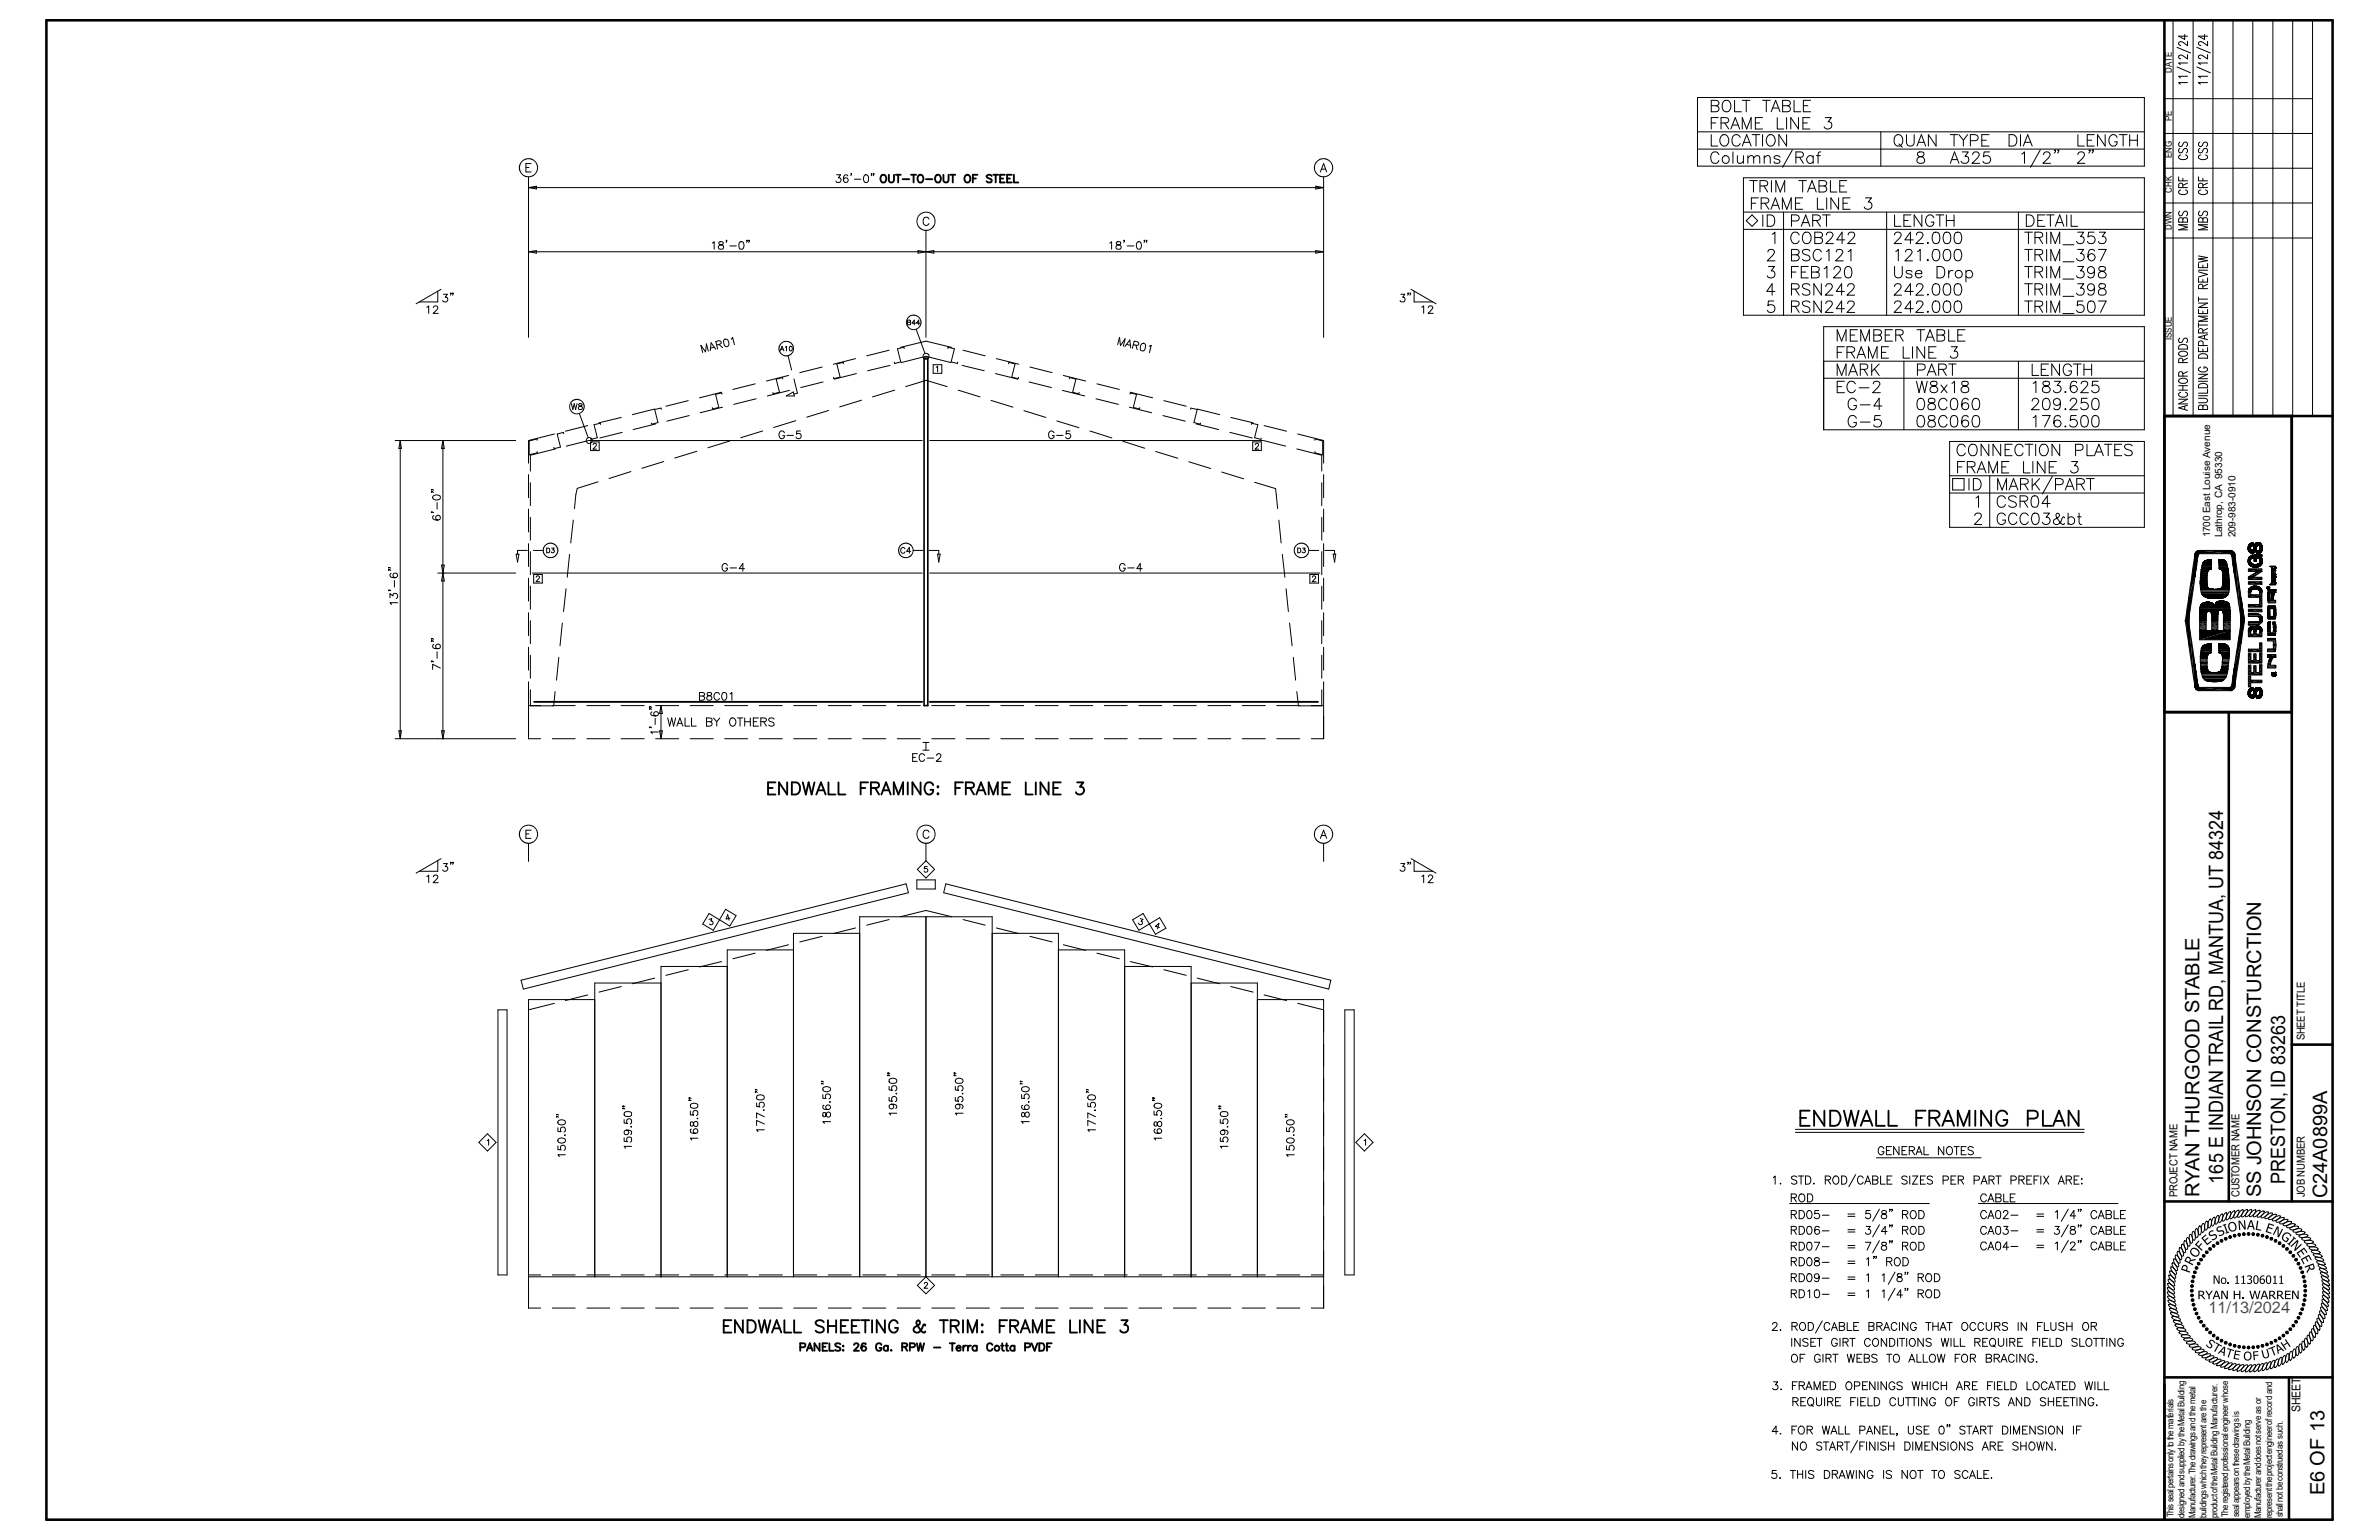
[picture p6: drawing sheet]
<svg xmlns="http://www.w3.org/2000/svg" width="432mm" height="279mm" viewBox="0 0 432 279" stroke-linecap="round" stroke-linejoin="round" font-family="sans-serif">
<defs><g id="words">
<g font-size="3.6">
<text x="403.5" y="214.8" transform="rotate(-90 403.5 214.8)">165 E INDIAN TRAIL RD, MANTUA, UT 84324</text>
<text x="414.7" y="214.8" transform="rotate(-90 414.7 214.8)">PRESTON, ID 83263</text>
<text x="399.2" y="217.2" transform="rotate(-90 399.2 217.2)">RYAN THURGOOD STABLE</text>
<text x="410.4" y="217.2" transform="rotate(-90 410.4 217.2)">SS JOHNSON CONSTURCTION</text>
<text x="422.4" y="217.4" transform="rotate(-90 422.4 217.4)">C24A0899A</text>
<text x="421.9" y="271.3" transform="rotate(-90 421.9 271.3)">E6 OF 13</text>
</g>
<text font-size="3" fill="#00f" x="400.9" y="238.2">11/13/2024</text>
<text font-size="2.2" x="417.5" y="256.2" transform="rotate(-90 417.5 256.2)">SHEET</text>
<g font-size="2">
<text x="418.3" y="188.8" transform="rotate(-90 418.3 188.8)">SHEET TITLE</text>
<text x="395.2" y="217.2" transform="rotate(-90 395.2 217.2)">PROJECT NAME</text>
<text x="406.5" y="217.2" transform="rotate(-90 406.5 217.2)">CUSTOMER NAME</text>
<text x="418.3" y="217.2" transform="rotate(-90 418.3 217.2)">JOB NUMBER</text>
</g>
<g font-size="1.8">
<text x="401.2" y="97.5" transform="rotate(-90 401.2 97.5)">1700 East Louise Avenue</text>
<text x="403.3" y="97.5" transform="rotate(-90 403.3 97.5)">Lathrop, CA 95330</text>
<text x="405.8" y="97.5" transform="rotate(-90 405.8 97.5)">209-983-0910</text>
</g>
<g font-size="1.7">
<text x="394.2" y="13.2" transform="rotate(-90 394.2 13.2)">DATE</text>
<text x="394.2" y="21.9" transform="rotate(-90 394.2 21.9)">PE</text>
<text x="394.2" y="28.7" transform="rotate(-90 394.2 28.7)">ENG</text>
<text x="394.2" y="34.9" transform="rotate(-90 394.2 34.9)">CHK</text>
<text x="394.2" y="41.7" transform="rotate(-90 394.2 41.7)">DWN</text>
<text x="394.2" y="61.6" transform="rotate(-90 394.2 61.6)">ISSUE</text>
<text x="394.5" y="275.3" transform="rotate(-90 394.5 275.3)">This seal pertains only to the materials</text>
<text x="396.5" y="275.3" transform="rotate(-90 396.5 275.3)">designed and supplied by the Metal Building</text>
<text x="398.5" y="275.4" transform="rotate(-90 398.5 275.4)">Manufacturer. The drawings and the metal</text>
<text x="400.5" y="275.4" transform="rotate(-90 400.5 275.4)">buildings which they represent are the</text>
<text x="402.5" y="275.4" transform="rotate(-90 402.5 275.4)">product of the Metal Building Manufacturer.</text>
<text x="404.5" y="275.3" transform="rotate(-90 404.5 275.3)">The registered professional engineer whose</text>
<text x="406.4" y="275.3" transform="rotate(-90 406.4 275.3)">seal appears on these drawings is</text>
<text x="408.4" y="275.3" transform="rotate(-90 408.4 275.3)">employed by the Metal Building</text>
<text x="410.4" y="275.4" transform="rotate(-90 410.4 275.4)">Manufacturer and does not serve as or</text>
<text x="412.4" y="275.4" transform="rotate(-90 412.4 275.4)">represent the project engineer of record and</text>
<text x="414.4" y="275.3" transform="rotate(-90 414.4 275.3)">shall not be construed as such.</text>
</g>
</g></defs>
<g fill="none" stroke="#000" stroke-width=".18">
<path d="M8.4 3.7h384.5v272h-384.5zM308.1 17.7h81.1v12.4h-81.1zM310.6 19.2h.9a.56 .56 0 0 1 .5 .4 .56 .56 0 0 1-.2 .6l-1.2 .1v-2.1h.9a.51 .51 0 0 1 .4 .8l-.4 .2M312.8 18.5a.77 .77 0 0 1 .8-.3 .77 .77 0 0 1 .6 .8 .92 .92 0 0 1-.3 1 .92 .92 0 0 1-.9 .2 1.39 1.39 0 0 1-.2-1.7zM314.8 18.2v2.1h1.3M316.2 18.2h1.4M316.9 18.2v2.1M319.9 18.2h1.4M320.6 18.2v2.1M321.8 19.6h1M323.6 19.2h.8l.3 .1a.53 .53 0 0 1 .2 .6 .53 .53 0 0 1-.5 .4h-.8v-2.1l1.1 .1a.47 .47 0 0 1 0 .8l-.3 .1M325.6 18.2v2.1h1.3"/>
<path d="M327.3 19.2h.8M328.6 18.2h-1.3v2.1h1.3M392.9 17.9h26.8M394.4 3.7v71.8M395.1 12.1l2.5 1.1M395.1 8.6l2.5 1M396.5 6.3v.9l-1.1-.6h1.6M397 15h-1.6l.3 .3M397 13.8h-1.6l.3 .3M397 11.4h-1.6l.3 .3M397 9.9v.8l-.9-.7h-.4l-.3 .2v.3l.4 .2M397 7.5v.8l-.7-.6a.44 .44 0 0 0-.6-.1 .44 .44 0 0 0-.2 .5l.3 .2"/>
<path d="M398.1 3.7v71.8M398.7 12.1l2.5 1.1M398.7 8.6l2.5 1M400.1 6.3v.9l-1.1-.6h1.7M400.7 15h-1.7l.4 .3M400.7 13.8h-1.7l.4 .3M400.7 11.4h-1.7l.4 .3M400.7 9.9v.8l-1-.7h-.5l-.2 .2v.3l.5 .2M400.7 7.5v.8l-.8-.6a.44 .44 0 0 0-.6-.1 .44 .44 0 0 0-.2 .5l.4 .2M401.7 3.7v71.8M405.3 3.7v71.8M408.9 3.7v71.8"/>
<path d="M412.5 3.7v71.8M416.1 3.7v71.8M419.7 3.7v71.8M95.5 30.4h.5M95.9 32.1v29.1M95.9 34h144.3M95.9 34l1.5-.2v.5zM96.4 29.7h-.9v1.5h.9M151.8 31.7h.8l-.4 .6a.44 .44 0 0 1 .5 .5 .44 .44 0 0 1-.6 .3h-.3l-.1-.2M153.9 31.9l-.1-.1a.43 .43 0 0 0-.6 .2 .67 .67 0 0 0 .3 1.1 .43 .43 0 0 0 .4-.4 .43 .43 0 0 0-.4-.5 .43 .43 0 0 0-.4 .4M154.6 31.5h-.1l.1 .2-.2 .2M155.1 32.5h1.2"/>
<path d="M156.9 31.8l.2-.1a.77 .77 0 0 1 .6 .7 .77 .77 0 0 1-.4 .7h-.2a.84 .84 0 0 1-.2-1.3zM158.2 31.5h-.1h.1l-.1 .4M158.6 31.5h-.1h.1l-.1 .4M168.6 39.8a.55 .55 0 0 0-.6-.4 .55 .55 0 0 0-.4 .6 .61 .61 0 0 0 .2 .8 .61 .61 0 0 0 .8-.2M238.8 33.8l1.4 .2-1.4 .3zM239.6 31.2l.6-1.5 .6 1.5M239.9 30.7h.7M240.2 32.1v29.1M308.1 23.9h81.1M308.1 27.1h81.1M310.6 24.4v2.1h1.2M310.6 22.3h.8"/>
<path d="M311.9 21.3h-1.3v2.1M312 28.1a.76 .76 0 0 0-.9-.5 .76 .76 0 0 0-.6 .8 .9 .9 0 0 0 .2 1 .9 .9 0 0 0 1 .1l.3-.4M312.4 22.3h.9a.51 .51 0 0 0 .3-.8l-.3-.2h-.9v2.1M312.4 24.7l.2-.1a.94 .94 0 0 1 1.1 .3 .94 .94 0 0 1-.1 1.1 .71 .71 0 0 1-1 .4 1.23 1.23 0 0 1-.2-1.7zM313.1 22.3l.7 1.1M314.2 23.4l.8-2.1 .8 2.1M314.5 22.7h1M314.5 27.6v2M315.3 28.2v1.1l.2 .2 .4 .1 .5-.3M315.8 24.9a.76 .76 0 0 0-.8-.5 .76 .76 0 0 0-.6 .8 .9 .9 0 0 0 .2 1 .9 .9 0 0 0 1 .2l.2-.4M316.2 23.4v-2.1l.8 2.1 .8-2.1v2.1M316.2 26.5l.8-2.1 .8 2.1"/>
<path d="M316.4 32.3h72.8v24.9h-72.8zM316.4 28.2v1.4M316.4 38.5h72.8M316.5 25.8h1M317.2 28.7l.5-.5 .5 .2 .1 1.2M317.2 28.2v1.4M317.6 32.8h1.4M317.9 36.9h.8M318 24.4h1.4M318.3 32.8v2M318.3 28.7l.5-.5 .5 .2 .1 1.2M318.6 22.3h.8"/>
<path d="M318.7 24.4v2.1M319.2 35.9h-1.3v2.1M319.4 33.7h1.2a.47 .47 0 0 0 0-.8l-1.2-.1v2M319.7 36.9h.8a.51 .51 0 0 0 .4-.8l-.4-.2h-.8v2.1M319.9 21.3h-1.3v2.1h1.3M319.9 24.4v2.1M320 39v2.1M320.2 33.7l.6 1.1M320.2 28.7l.5-.5 .5 .2 .1 .3v.9M320.2 28.2v1.4M320.3 36.9l.8 1.1M320.8 39h.6a1.12 1.12 0 0 1 .7 1 1.12 1.12 0 0 1-.7 1.1h-.6z"/>
<path d="M320.8 24.7l.2-.1a.94 .94 0 0 1 1.1 .3 .94 .94 0 0 1 0 1.1 .71 .71 0 0 1-1.1 .4 1.23 1.23 0 0 1-.2-1.7zM321.4 38l.8-2.1 .8 2.1M321.5 20.3l.8-2.1 .8 2.1M321.5 32.8v2M321.7 37.3h1M322.3 34.8v-2l.8 2 .8-2v2M322.6 21.3v2.1h1.2M323.1 28.5a.64 .64 0 0 0-1.1 0l.1 .2a1.01 1.01 0 0 1 1 .6 .64 .64 0 0 1-1.1 0M323.5 38v-2.1l.8 2.1 .8-2.1v2.1M323.7 38.5v18.7M324.3 21.3v2.1M324.3 24.4v2.1l-1.4-2.1v2.1"/>
<path d="M325.3 27.2l-1.7 3.2M325.9 36.9h.8M326 28.5l1.2-.1 .1-.2-.1-.6h-1.2v2M326.4 21.3v2.1l-1.4-2.1v2.1M326.5 32.8h1.4M326.6 28.5l.7 1.1M327.2 32.8v2M327.2 35.9h-1.3v2.1h1.3M327.2 22.3h.8M328.1 34.8l.8-2 .7 2M328.4 34.2h1M328.5 21.3h-1.3v2.1h1.3"/>
<path d="M329.1 28.5a.66 .66 0 0 0-1-.1 .66 .66 0 0 0 0 1 .66 .66 0 0 0 1-.1M329.1 28.2v1.4M329.7 28.2h.7M329.9 35.9v2.1h1.1M330.2 33.7h.8a.56 .56 0 0 1 .5 .4 .56 .56 0 0 1-.2 .7h-1.1v-2h.8a.51 .51 0 0 1 .4 .8l-.4 .1M330.5 27.6h-.4l-.1 .3v1.7M330.8 39h1.4M331.3 21.3h1.1l-.6 .8a.7 .7 0 0 1 .6 1 .7 .7 0 0 1-1.2 .1l-.1-.2M331.5 39v2.1M331.6 35.9v2.1M332.2 32.8v2h1.2M333.7 35.9v2.1l-1.4-2.1v2.1"/>
<path d="M333.9 33.7h.8M334.5 36.9h.8M335.2 32.8h-1.3v2h1.3M335.8 35.9h-1.3v2.1h1.3M338.6 35.9h1.1l-.6 .8a.69 .69 0 0 1 .6 .9 .69 .69 0 0 1-1.1 .2l-.2-.3M341.4 23.9v6.2M342.4 38.5v18.7M343.9 39v2.1h1.2M344 24.7a.77 .77 0 0 1 .8-.2 .77 .77 0 0 1 .6 .7 .92 .92 0 0 1-.3 1 .92 .92 0 0 1-.9 .2 1.36 1.36 0 0 1-.2-1.7zM344.7 26.1l.6 .6M346 24.4v1.5a.71 .71 0 0 0 .7 .6 .71 .71 0 0 0 .7-.6v-1.5M346.8 39h-1.2v2.1h1.2"/>
<path d="M347.9 26.5l.8-2.1 .8 2.1M348.1 27.6a.42 .42 0 0 0 .2 .8 .77 .77 0 0 1 .8 .2 .77 .77 0 0 1 .1 .9 .85 .85 0 0 1-1.3-.2 .78 .78 0 0 1 1-.9 .45 .45 0 0 0 .2-.8zM348.2 25.8h1M348.8 39v2.1l-1.4-2.1v2.1M351 39.5a.71 .71 0 0 0-1.1-.4 1.07 1.07 0 0 0-.4 1.2 1.07 1.07 0 0 0 1 .8 .67 .67 0 0 0 .5-.8h-.5M351.4 39h1.4M351.4 24.4v2.1l-1.4-2.1v2.1M352.1 39v2.1M353.3 39v2.1M354 24.4h1.3M354 29.6l.8-2 .8 2M354.3 29h1"/>
<path d="M354.7 24.4v2.1M354.7 39v2.1M355.6 24.4l.8 1v1.1M356.2 27.6h1.1l-.6 .8a.66 .66 0 0 1 .7 .7 .66 .66 0 0 1-1 .5l-.2-.1-.3-.2M357.1 24.4l-.7 1M357.6 25.5h.9a.53 .53 0 0 0 .5-.4 .53 .53 0 0 0-.2-.5l-.3-.2h-.9v2.1M358.1 28.1l.1-.5h.8a.46 .46 0 0 1 .1 .8l-1.2 1.2h1.4M359.7 25.4h.8M361 24.4h-1.3v2.1h1.3M361.1 27.6h-1l-.1 .8a.74 .74 0 0 1 1.1 0 .74 .74 0 0 1-.1 1.1 .74 .74 0 0 1-1.1-.2M364.7 24.4h.7a1.12 1.12 0 0 1 .7 1.1 1.12 1.12 0 0 1-.7 1h-.7zM366.4 38.5v18.7"/>
<path d="M366.7 24.4v2.1M366.9 27.9l.6-.3v2M367.2 26.5l.8-2.1 .9 2.1M367.5 25.8h1.1M367.8 39h.7a1.09 1.09 0 0 1 .7 1 1.09 1.09 0 0 1-.7 1.1h-.7zM370.3 27.2l-1.7 3.2M370.9 28.1l.2-.5h.8a.46 .46 0 0 1 .1 .8l-1.2 1.2h1.4M371.2 39h-1.3v2.1h1.3M371.5 39h1.3M372.2 39v2.1M373.1 27.3h-.2l.1-.1a.39 .39 0 0 1-.1 .6M373.7 27.3h-.2l.1-.1a.39 .39 0 0 1-.1 .6"/>
<path d="M375.1 39v2.1M375.9 39v2.1h1.2M377.1 24.4v2.1h1.2M377.1 28.1l.1-.3 .3-.2h.6a.5 .5 0 0 1 .1 .8l-1.1 1.2h1.3M378.8 25.4h.8M379.3 27.3h-.2h.2l-.2 .5M379.9 27.3h-.2h.2l-.2 .5M380.1 24.4h-1.3v2.1h1.3M382.1 24.4v2.1l-1.4-2.1v2.1M384.3 24.9a.71 .71 0 0 0-1.1-.3 1.07 1.07 0 0 0-.4 1.1 1.07 1.07 0 0 0 1 .8 .67 .67 0 0 0 .5-.8h-.5M384.7 24.4h1.4M385.4 24.4v2.1"/>
<path d="M386.5 25.4h1.4M386.5 24.4v2.1M387.9 24.4v2.1M392.9 36.8h26.8M392.9 30.5h26.8M392.9 24.2h26.8M395.4 32.1v.7h1.6M395.6 38.3a.45 .45 0 0 0-.2 .5 .45 .45 0 0 0 .4 .4l.3-.2 .3-.6 .4-.1a.51 .51 0 0 1 0 .9M395.6 26.9a.47 .47 0 0 0 0 .8l.5-.1 .3-.5 .4-.2a.47 .47 0 0 1 0 .8M395.6 25.8a.4 .4 0 0 0-.1 .6 .4 .4 0 0 0 .6 0l.3-.5a.42 .42 0 0 1 .6 .1 .42 .42 0 0 1-.2 .6M395.8 34.5l-.4 .2a.88 .88 0 0 0 .7 .7 .88 .88 0 0 0 .9-.3v-.4l-.3-.2M395.8 28.1l-.4 .3a.88 .88 0 0 0 .7 .6 .88 .88 0 0 0 .9-.3v-.3l-.3-.3"/>
<path d="M396.2 39.8a.39 .39 0 0 0-.4-.3 .39 .39 0 0 0-.4 .3v.5h1.6v-.5l-.3-.3a.41 .41 0 0 0-.5 .3v.5M396.2 34v-.5a.39 .39 0 0 0-.4-.3 .39 .39 0 0 0-.4 .3v.5h1.6M396.2 32.3v.5M397 33.2l-.8 .4M399 32.1v.7h1.7M399.3 38.3a.44 .44 0 0 0-.3 .5 .44 .44 0 0 0 .5 .4l.5-.8a.38 .38 0 0 1 .7 .2v.3l-.3 .3M399.3 26.9a.44 .44 0 0 0-.3 .4 .44 .44 0 0 0 .3 .4l.4-.1 .3-.6a.38 .38 0 0 1 .7 .2v.3l-.3 .2M399.3 25.8a.41 .41 0 0 0-.2 .6 .41 .41 0 0 0 .7 0l.1-.4a.43 .43 0 0 1 .7-.1 .43 .43 0 0 1-.2 .7M399.5 34.5a.4 .4 0 0 0-.4 .2 .4 .4 0 0 0 0 .4 1.2 1.2 0 0 0 1.6-.1v-.3l-.4-.2M399.5 28.1a.4 .4 0 0 0-.4 .2 .4 .4 0 0 0 0 .4 1.2 1.2 0 0 0 1.6-.1v-.2l-.4-.3M399.8 39.8l-.1-.3h-.5l-.2 .3v.5h1.7v-.5a.45 .45 0 0 0-.4-.3 .45 .45 0 0 0-.5 .3v.5M399.8 34v-.6l-.6-.1-.2 .2v.5h1.7"/>
<path d="M399.8 32.3v.5M400.7 33.2l-.9 .4M77.5 55.8l.3-.3v1.4M78.7 55.8l.1-.3h.4l.2 .1 .1 .3-.2 .3-.7 .7h.9M79.5 52.8v2h-3.4M80.1 52.5l-4.6 2.6M80.5 53.4h.7l-.4 .5a.46 .46 0 0 1 .4 .7 .46 .46 0 0 1-.8 .1l-.1-.2M81.9 53.2l-.1-.1 .1 .2-.2 .3M82.3 53.2h-.2h.2l-.2 .4M95.9 45.7l1.5-.2v.4zM95.9 45.7h144.3M129.3 44.1l.3-.2v1.3"/>
<path d="M130.6 43.9l-.1 .3 .2 .2a.51 .51 0 0 1 .5 .1 .51 .51 0 0 1 .1 .6l-.3 .1-.5-.1a.51 .51 0 0 1 0-.6 .51 .51 0 0 1 .6-.1l.2-.2-.1-.3zM131.9 43.6h-.1h.1l-.1 .4M132.5 44.6h1.1M134.3 43.9a.51 .51 0 0 1 .7 .2 .66 .66 0 0 1 0 .8 .66 .66 0 0 1-.7 .3l-.2-.6zM135.6 43.6v.2l-.1 .2M136 43.6h-.1l.1 .2-.1 .2M164.7 58.5h.6v.3l-.2 .1h-.4v-.8h.6v.3l-.2 .1M166.2 58.6h-.7l.4-.5v.8M166.3 59.7l1.6 4.4M166.6 45.5l1.5 .2-1.5 .2zM167 58.6h-.7l.5-.5v.8M168.1 41.8v19.4"/>
<path d="M168.1 45.7l1.4-.2v.4zM201.4 44.1l.4-.2v1.3M202.7 43.9v.4l.4 .2a.38 .38 0 0 1 .4 .3 .38 .38 0 0 1-.3 .4h-.5l-.1-.2a.38 .38 0 0 1 .3-.5l.5-.2v-.4zM204.1 43.6h-.1l.1 .2-.1 .2M204.6 44.6h1.2M206.5 43.9a.45 .45 0 0 1 .6 .2 .65 .65 0 0 1 .1 .8 .65 .65 0 0 1-.7 .3 1.04 1.04 0 0 1 0-1.3zM207.8 43.6h-.1l.1 .2-.2 .2M208.2 43.6h-.2h.2l-.2 .4M238.8 45.5l1.4 .2-1.4 .2zM254.3 53.4h.7l-.4 .5a.45 .45 0 0 1 .3 .8 .45 .45 0 0 1-.8-.2M255.7 53.2h-.2h.2l-.2 .4M256 53.2l-.1-.1 .1 .2-.1 .3"/>
<path d="M256.1 52.5l4.5 2.6M256.7 52.8v2h3.4M258.1 55.8l.3-.3v1.4M259.2 55.8l.2-.3h.4l.3 .4-.9 1h.9M316.4 41.6h72.8M316.9 40l1.1-1 1 1-1 1.1zM320.9 45.7l.1-.3a.68 .68 0 0 1 1.1 .2l-.3 .7-1 1h1.4M321 48.3h1.1l-.6 .8a.66 .66 0 0 1 .7 .8 .66 .66 0 0 1-.9 .5l-.3-.1-.2-.3M321.6 42.5l.6-.4v2.1M321.9 54.6h-.9l-.1 .9a.74 .74 0 0 1 1.1 0 .74 .74 0 0 1-.2 1.1 .74 .74 0 0 1-1-.3M322.2 52.9h-1.5l.9-1.4v2.1M325.2 40.1h.9a.53 .53 0 0 0 .5-.4 .53 .53 0 0 0-.3-.6l-.2-.1h-.9v2.1"/>
<path d="M325.2 46.2h.9a.53 .53 0 0 1 .5 .4 .53 .53 0 0 1-.3 .6l-.2 .1h-.9v-2h.9l.3 .1a.46 .46 0 0 1-.1 .7l-.2 .1M325.2 52.5h.9l.3-.2a.46 .46 0 0 0-.1-.7l-1.1-.1v2.1M325.2 55.6h.9a.51 .51 0 0 0 .3-.8l-.3-.2h-.9v2.1M325.2 49.4h.8M325.8 52.5l.8 1.1M325.8 55.6l.8 1.1M326.4 48.3h-1.2v2.1M326.6 42.6a.78 .78 0 0 0-.9-.5 .78 .78 0 0 0-.7 .8 .93 .93 0 0 0 .3 1 .93 .93 0 0 0 1 .2l.3-.4M326.9 41.1l.8-2.1 .8 2.1M326.9 49.4h.8M327.2 40.4h1M327.5 42.2a1 1 0 0 1 1.2 .5 1 1 0 0 1-.2 1.2 .75 .75 0 0 1-.9 .3 .75 .75 0 0 1-.4-.8 1.3 1.3 0 0 1 .3-1.2z"/>
<path d="M328.2 48.3h-1.3v2.1h1.3M328.5 45.6a.76 .76 0 0 0-.7-.4 .76 .76 0 0 0-.6 .5l.1 .3 .8 .3a.52 .52 0 0 1 .2 .9 .89 .89 0 0 1-1.1-.2M328.5 51.8a.75 .75 0 0 0-.7-.4 .75 .75 0 0 0-.6 .6l.1 .3 1 .4a.54 .54 0 0 1 0 .8 .95 .95 0 0 1-1.1-.2M328.5 54.9a.76 .76 0 0 0-.7-.3 .76 .76 0 0 0-.6 .5l.1 .3 .8 .3a.52 .52 0 0 1 .4 .5 .52 .52 0 0 1-.5 .5l-.7-.1-.1-.2M328.8 49.4h1.2a.53 .53 0 0 1 .2 .6 .53 .53 0 0 1-.5 .4h-.9v-2.1h.9l.3 .2a.44 .44 0 0 1 0 .7l-.3 .2M329 40h.9a.58 .58 0 0 0 .5-.6l-.2-.3-.3-.1h-.9v2.1M329.4 43.1h.9l.3 .1a.53 .53 0 0 1 .2 .6 .53 .53 0 0 1-.5 .4h-.9v-2.1l1.2 .1a.47 .47 0 0 1 0 .8l-.3 .1M329.7 40l.7 1.1M330.6 45.7a.71 .71 0 0 0-1.1-.4 1.2 1.2 0 0 0 .2 2 .8 .8 0 0 0 .9-.5M330.6 51.5v2.1l-1.4-2.1v2.1M330.6 54.6v2.1l-1.4-2.1v2.1M331 59.3h58.2v18.7h-58.2z"/>
<path d="M331.1 48.8l.5-.5v2.1M331.4 52l.2-.4 .2-.1h.4l.3 .2a.67 .67 0 0 1-.2 .9l-1 1h1.4M331.4 55.1l.1-.3a.7 .7 0 0 1 1 0 .66 .66 0 0 1-.2 .9l-1 1h1.4M331.5 42.6l.2-.4h.8a.46 .46 0 0 1 .1 .7l-1.2 1.3h1.4M331.5 45.6l.5-.3v2M332.9 48.9v-.1a.65 .65 0 0 1 1-.3l.1 .1a.67 .67 0 0 1-.2 .8l-1 1h1.4M333.3 45.7l.1-.3a.68 .68 0 0 1 1.1 .2l-.3 .7-1 1h1.4M334.8 52.9h-1.5l1-1.4v2.1M334.8 56h-1.5l1-1.4v2.1M334.9 43.5h-1.5l.9-1.4v2.1M335.1 48.5a.62 .62 0 0 1 .9 .3 1.77 1.77 0 0 1-.2 1.5 .69 .69 0 0 1-.9-.3 1.73 1.73 0 0 1 .2-1.5zM335.4 52l.1-.4a.69 .69 0 0 1 1 .3l-.2 .7-1.1 1h1.4"/>
<path d="M335.4 55.1v-.3a.68 .68 0 0 1 1.1 .2l-.2 .7-1.1 1h1.4M335.4 42.6l.1-.3 .3-.2h.5l.2 .2a.67 .67 0 0 1-.2 .9l-.9 1h1.4M335.4 45.6l.6-.3v2M337.1 59.8h-1.3v2.1h1.3M343.5 59.8h-1.3v2.1h1.3M343.9 42.6l.1-.3 .3-.2 .5 .1a.5 .5 0 0 1 .2 .7l-1.2 1.3h1.3M343.9 48.3v1.5a.71 .71 0 0 0 .7 .6 .71 .71 0 0 0 .7-.6v-1.5M343.9 52l.1-.3 .3-.2 .5 .1a.5 .5 0 0 1 .2 .7l-1.2 1.3h1.3M343.9 55.1l.1-.3a.75 .75 0 0 1 1 0 .66 .66 0 0 1-.2 .9l-1 1h1.3M344.1 45.6l.5-.3v2M345.6 40h.7M345.9 45.7v-.3a.68 .68 0 0 1 1.1 .2l-.2 .7-1.1 1h1.4"/>
<path d="M347 49.4a.64 .64 0 0 0-1.1 0 1.05 1.05 0 0 0 1 .4l.1 .3a.64 .64 0 0 1-1.1 0M347.3 43.5h-1.6l1.1-1.4v2.1M347.3 52.9h-1.6l1.1-1.4v2.1M347.3 56h-1.6l1.1-1.4v2.1M347.6 49.7h1.2a.63 .63 0 0 0-.9-.6 .63 .63 0 0 0-.2 1 .64 .64 0 0 0 1.1 0M347.9 42.6l.1-.4h.8a.46 .46 0 0 1 .1 .7l-1.2 1.3h1.4M347.9 52l.1-.4h.8a.46 .46 0 0 1 .1 .7l-1.2 1.3h1.4M347.9 55.1v-.3a.68 .68 0 0 1 1.1 .2l-.3 .7-1 1h1.4M347.9 59.8h1.4M348 45.6l.5-.3v2M348.6 59.8v2.1M349.8 44.1l.1-.1 .1 .1z"/>
<path d="M349.8 47.2h.2l-.1 .1zM349.8 53.5h.2zM349.8 56.6l.1-.1 .1 .1zM351 42.2a.73 .73 0 0 1 1 .3 1.84 1.84 0 0 1-.2 1.6 .68 .68 0 0 1-1-.3 1.66 1.66 0 0 1 .2-1.6zM351 45.3a.73 .73 0 0 1 1 .3 1.73 1.73 0 0 1-.2 1.6 .61 .61 0 0 1-1-.3 1.59 1.59 0 0 1 .2-1.6zM351 51.6a.73 .73 0 0 1 1 .3 1.84 1.84 0 0 1-.2 1.6 .68 .68 0 0 1-1-.3 1.66 1.66 0 0 1 .2-1.6zM351 54.7a.73 .73 0 0 1 1 .3 1.84 1.84 0 0 1-.2 1.6 .68 .68 0 0 1-1-.3 1.66 1.66 0 0 1 .2-1.6zM351.6 48.3h.7a1.12 1.12 0 0 1 .7 1.1 1.12 1.12 0 0 1-.7 1h-.7zM353 42.2a.73 .73 0 0 1 1 .3 1.84 1.84 0 0 1-.2 1.6 .68 .68 0 0 1-1-.3 1.66 1.66 0 0 1 .2-1.6zM353 45.3a.73 .73 0 0 1 1 .3 1.73 1.73 0 0 1-.2 1.6 .61 .61 0 0 1-1-.3 1.59 1.59 0 0 1 .2-1.6zM353 51.6a.73 .73 0 0 1 1 .3 1.84 1.84 0 0 1-.2 1.6 .68 .68 0 0 1-1-.3 1.66 1.66 0 0 1 .2-1.6zM353 54.7a.73 .73 0 0 1 1 .3 1.84 1.84 0 0 1-.2 1.6 .68 .68 0 0 1-1-.3 1.66 1.66 0 0 1 .2-1.6z"/>
<path d="M353.3 40h1.4M353.7 59.8v2.1h1.2M353.7 49.1v1.3M354.5 49.1a.64 .64 0 0 0-.8 .6M355 42.2a.68 .68 0 0 1 .9 .3 1.66 1.66 0 0 1-.1 1.6 .73 .73 0 0 1-1-.3 1.84 1.84 0 0 1 .2-1.6zM355 45.3a.68 .68 0 0 1 .9 .3 1.08 1.08 0 0 1-.6 1.7 1.34 1.34 0 0 1-.3-2zM355 51.6a.68 .68 0 0 1 .9 .3 1.66 1.66 0 0 1-.1 1.6 .73 .73 0 0 1-1-.3 1.84 1.84 0 0 1 .2-1.6zM355 54.7a.68 .68 0 0 1 .9 .3 1.66 1.66 0 0 1-.1 1.6 .73 .73 0 0 1-1-.3 1.84 1.84 0 0 1 .2-1.6zM356.7 59.8h-1.4v2.1h1.4M356.8 49.4a.68 .68 0 0 1 1-.2 .68 .68 0 0 1 0 1 .68 .68 0 0 1-1-.1M356.8 49.1v2M367.5 42.1h1.4"/>
<path d="M367.5 45.3h1.4M367.5 48.3h1.4M367.5 51.5h1.4M367.5 54.6h1.4M368.2 42.1v2.1M368.2 45.3v2M368.2 48.3v2.1M368.2 51.5v2.1M368.2 54.6v2.1M369.4 43.1l1.1-.1a.47 .47 0 0 0 0-.8l-1.1-.1v2.1M369.4 46.2l1.1-.1a.47 .47 0 0 0 0-.8h-1.1v2M369.4 52.5l1.1-.1a.47 .47 0 0 0 0-.8l-1.1-.1v2.1"/>
<path d="M369.4 55.6l1.1-.1a.47 .47 0 0 0 0-.8l-1.1-.1v2.1M369.4 49.4h.8l.3-.2a.44 .44 0 0 0 0-.7l-.3-.2h-.8v2.1M369.9 40h.8M370.1 43.1l.7 1.1M370.1 46.2l.7 1.1M370.1 52.5l.7 1.1M370.1 55.6l.7 1.1M370.1 49.4l.7 1M371.5 42.1v2.1M371.5 45.3v2M371.5 48.3v2.1M371.5 51.5v2.1"/>
<path d="M371.5 54.6v2.1M372.2 44.2v-2.1l.8 2.1 .8-2.1v2.1M372.2 47.3v-2l.8 2 .8-2v2M372.2 50.4v-2.1l.8 2.1 .8-2.1v2.1M372.2 53.6v-2.1l.8 2.1 .8-2.1v2.1M372.2 56.7v-2.1l.8 2.1 .8-2.1v2.1M373 41.1l.8-2.1 .8 2.1M373.3 40.4h1M374.4 44.4h2M374.4 47.5h2M374.4 53.8h2M374.4 56.9h2"/>
<path d="M374.4 50.6h2M377.1 42.1h1.1l-.6 .8a.66 .66 0 0 1 .7 .8 .66 .66 0 0 1-.9 .5l-.3-.1-.2-.3M377.1 45.3h1.1l-.6 .7a.7 .7 0 0 1 .6 1 .7 .7 0 0 1-1.2 .1l-.1-.2M377.1 51.5h1.1l-.6 .8a.66 .66 0 0 1 .7 .8 .66 .66 0 0 1-.9 .5l-.3-.1-.2-.3M377.1 48.3h1.1l-.6 .8a.66 .66 0 0 1 .7 .8 .66 .66 0 0 1-.9 .5l-.3-.1-.2-.3M378.1 54.6h-1l-.1 .9a.74 .74 0 0 1 1.1 0 .74 .74 0 0 1-.1 1.1 .74 .74 0 0 1-1.1-.3M379.2 54.7a.68 .68 0 0 1 1 .3 1.66 1.66 0 0 1-.2 1.6 .73 .73 0 0 1-1-.3 1.84 1.84 0 0 1 .2-1.6zM380.1 42.1h-1l-.1 .9a.74 .74 0 0 1 1.1 0 .74 .74 0 0 1-.1 1.1 .74 .74 0 0 1-1.1-.3M380.2 45.6a.58 .58 0 0 0-.6-.4 .58 .58 0 0 0-.5 .4 1.2 1.2 0 0 0 .5 1.7 .65 .65 0 0 0 .7-.6 .65 .65 0 0 0-.6-.7 .65 .65 0 0 0-.7 .6M380.2 52.2a.64 .64 0 0 1-.9 .5 .64 .64 0 0 1-.3-1 .64 .64 0 0 1 1.1 .1 1.97 1.97 0 0 1-.2 1.7 .64 .64 0 0 1-.9-.2M380.2 49.1a.64 .64 0 0 1-1 .5 .64 .64 0 0 1-.2-1.1 .64 .64 0 0 1 1.1 .1 1.97 1.97 0 0 1-.2 1.7 .64 .64 0 0 1-.9-.2M380.9 45.3h1.4l-1 2"/>
<path d="M380.9 54.6h1.4l-1 2.1M381 42.1h1.1l-.5 .8a.67 .67 0 0 1 .7 .8 .67 .67 0 0 1-1 .5l-.3-.1-.1-.3M381 51.6a.45 .45 0 0 0 .3 .7 .77 .77 0 0 1 .8 .2 .77 .77 0 0 1 0 .9 .83 .83 0 0 1-1.2-.2 .78 .78 0 0 1 .9-.9 .45 .45 0 0 0 .3-.7zM381 48.5a.42 .42 0 0 0 .3 .6 .77 .77 0 0 1 .8 .3 .77 .77 0 0 1 0 .8 .83 .83 0 0 1-1.2-.2 .78 .78 0 0 1 .9-.9 .42 .42 0 0 0 .3-.6l-.3-.2zM392.9 43.2h26.8M397 40.8h-1.6l1.6 .4-1.6 .5h1.6M399 56.1v.8h1.7v-.8M399 47.8v.8h1.7v-.8M399 50.4v.8h1.7v-.8M399 53.9v.8M399 58.6v.8M399 59h1.7"/>
<path d="M399 55h1.7l-1.7 .8h1.7M399 54.3h1.7M399 49.3l1.7 .5-1.7 .4M399 49h1.7M399 46.4l1.7 .3-1.7 .3 1.7 .3-1.7 .3M399.8 52.4v-.7l-.3-.1-.4 .1-.1 .7h1.7M399.8 48.1v.5M399.8 50.7v.5M399.8 56.4v.5M400.7 40.8h-1.7l1.7 .4-1.7 .5h1.7M400.7 59.6l-.9 .4M400.7 57.4h-1.7l1.7 .4-1.7 .5h1.7"/>
<path d="M400.7 51.6l-.9 .4M71.7 79.9h21.9M72.6 79.9l.3 1.5h-.5zM72.6 79.9v54.1M80.4 79.9h.1M80.4 79.9v54.1M80.4 79.9l.2 1.5h-.5zM97.5 79.9v-.3l-1.4 .4v2.5l1.4-.3v-.3M100.6 78.7l-4.7 1.2v4.1M102.3 78.7v-.3l-1.2 .3 .6 2.4-1.1 .3-.1-.2M103.7 73.2l.3 1.1 .2-1.1 .3 1.1 .2-1.1M105.1 73.3v.3l.4 .1 .2 .3a.36 .36 0 0 1-.4 .3 .36 .36 0 0 1-.3-.3l.7-.5-.1-.2z"/>
<path d="M105.2 75l1.6 4.4M106.7 77.2l-4.1 1M106.8 79.9l-4 1M106.9 79.9h60.5M109 77v-.2l-1.2 .2 .6 2.4-1.1 .3-.1-.2M112.8 75.7l-4.1 1M112.9 78.4l-4 1.1M118.8 74.2l-4 1M119 76.9l-4.1 1M120.1 74.3l-.1-.3-1.2 .3 .6 2.4-1.1 .3-.1-.2M124.9 72.7l-4 1M125.1 75.4l-4.1 1"/>
<path d="M128.6 63.7l-.4-1.3-.1 1.4-.9-1.1 .4 1.3M129.6 63l-.6 .2M129.9 63.4l-.8-1.2-.2 1.4M130.1 62.6l.7-.2 .1-.4-.4-.2-.6 .2 .4 1.3M130.5 62.5l.6 .6M131 71.2l-4 1M131.1 71.5l-.1-.2-1.1 .2 .6 2.4-1.2 .3v-.2M131.1 73.9l-4 1M131.4 61.7a.42 .42 0 0 1 .7 0 .65 .65 0 0 1 .2 .7 .65 .65 0 0 1-.6 .5l-.3-.7zM132.7 61.6l.3-.4 .3 1.3M137.1 69.6l-4.1 1.1M137.2 72.3l-4 1.1"/>
<path d="M138.4 78.2l-3.9 1.2M141.6 63.7l.3-.9 .4 .9M141.7 63.4h.5M142.1 68.7l-.1-.2-1.1 .3 .6 2.4-1.2 .3v-.3M142.4 78.5a.5 .5 0 0 0-.6-.3 .5 .5 0 0 0-.4 .5v.3a.49 .49 0 0 0 .5 .6 .49 .49 0 0 0 .5-.6h-.3M142.5 63l.2-.2v.9M142.7 71.8l1.3-.7 .2 .7zM142.8 79h1.2M143 64.6l.7 2.5M143.1 68.1l-4 1M143.3 70.8l-4 1M143.3 62.9a.39 .39 0 0 1 .5 .3 .39 .39 0 0 1-.5 .4z"/>
<path d="M144.1 68.7l.6 2.6-.6 .2M144.4 76.3l-4 1.3M145.3 78.2h-.7v.6a.49 .49 0 0 1 .7 0 .49 .49 0 0 1-.1 .7 .49 .49 0 0 1-.7-.2M149.2 66.6l-4 1M149.4 69.3l-4.1 1M150.4 74.5l-4 1.2M153.1 66l-.1-.3-1.1 .3 .6 2.4-1.2 .3v-.2M155.3 65.1l-4 1M155.4 67.8l-4 1M156.4 72.6l-4 1.2M161.4 63.5l-4.1 1.1M161.5 66.3l-4 1"/>
<path d="M162.4 70.8l-4 1.2M163.4 63l4.7-1.1 4.7 1.1M163.6 65.8l4.5-1.2 4.5 1.2M164.1 63.2l-.1-.2-1.1 .3 .6 2.4-1.1 .3-.1-.3M164.4 70.1l3.7-1.1 3.8 1.1M168.7 79.9h60.5M169.4 66.2h1.5v1.5h-1.5zM169.9 66.6l.3-.2v1.1M172 63.2l.1-.2 1.1 .3-.6 2.4 1.2 .3v-.3M173.9 70.8l4 1.2M174.6 66.3l4 1M174.8 63.5l4 1.1"/>
<path d="M179.9 72.6l4 1.3M180.7 67.8l4 1M180.8 65.1l4.1 1M183 66l.1-.3 1.1 .3-.6 2.4 1.2 .3 .1-.2M185.8 74.5l4 1.2M186.8 69.3l4 1M186.9 66.6l4.1 1M191.3 78.5a.5 .5 0 0 0-.6-.3 .5 .5 0 0 0-.4 .5v.3a.49 .49 0 0 0 .5 .6 .49 .49 0 0 0 .5-.6h-.3M191.8 79h1.2M191.8 76.4l4 1.2M192.8 70.8l4.1 1M193 68.1l4.1 1"/>
<path d="M194.1 68.7v-.2l1.2 .3-.6 2.4 1.1 .3 .1-.3M194.2 78.2h-.7v.6a.49 .49 0 0 1 .7 0 .49 .49 0 0 1-.1 .7 .49 .49 0 0 1-.7-.2M197.8 78.2l4 1.3M198.9 72.3l4.1 1.1M199.1 69.6l4.1 1.1M202.9 62.5l.3-1.3 .2 1.5 .8-1.2-.3 1.3M204.2 62.9l.9-1.2 .1 1.4M204.5 62.5l.6 .2M205 73.9l4 1M205.1 71.5v-.2l1.2 .2-.6 2.4 1.1 .3 .1-.2M205.1 71.2l4.1 1M205.7 62.5l.8 .2 .2-.3-.2-.4-.6-.1-.4 1.3"/>
<path d="M206.2 62.6l.2 .9M207.1 62.5l.2-.2a.43 .43 0 0 1 .6 .4v.3a.59 .59 0 0 1-.6 .7l-.1-.1a.76 .76 0 0 1-.1-1.1zM208.6 62.8l.4-.1-.4 1.3M211.1 75.4l4 1M211.2 72.7l4.1 1M216.1 74.3l.1-.3 1.1 .3-.6 2.4 1.1 .3 .1-.2M217.1 76.9l4.1 1M217.3 74.2l4.1 1M223.2 78.4l4.1 1.1M223.4 75.7l4.1 1M227.1 77l.1-.2 1.1 .2-.6 2.4 1.2 .3v-.2M229.3 79.9l4 1"/>
<path d="M229.4 77.2l4.1 1M235.5 78.7l4.7 1.2v4.1M238.7 79.9v-.3l1.4 .4v2.5l-1.4-.3v-.3M331 65.5h58.2M331 68.6h58.2M333.5 61.9v-2.1l.8 2.1 .8-2.1v2.1M333.5 68.1v-2.1l.8 2.1 .8-2.1v2.1M333.5 63.9h.8M333.5 70.1h.8M334.8 62.9h-1.3v2.1M334.8 69.2h-1.3v2h1.3M335.2 63.9h.9l.4-.1 .1-.3-.1-.4-.4-.2h-.9v2.1"/>
<path d="M335.5 68.1l.8-2.1 .8 2.1M335.8 60.8h.8M335.8 67.4h1M336 63.9l.6 1.1M336.8 69.6a.79 .79 0 0 0-.9-.4 .79 .79 0 0 0-.7 .7 .92 .92 0 0 0 .2 1 .92 .92 0 0 0 1.1 .2l.3-.4M336.9 72.8a.74 .74 0 0 0-1.1-.4 1.19 1.19 0 0 0 .2 1.9 .72 .72 0 0 0 .9-.4v-.3h-.4M336.9 75.9a.76 .76 0 0 0-.8-.5 .76 .76 0 0 0-.7 .8 .92 .92 0 0 0 .3 1 .92 .92 0 0 0 .9 .2l.2-.2 .1-.5h-.4M337.1 65l.7-2.1 .8 2.1M337.4 64.3h.9M337.4 70.4h1.8M337.7 67l1.1-.1 .2-.3-.2-.5-1.1-.1v2.1M337.7 73.4h1.7"/>
<path d="M337.7 76.6h1.7M337.7 61.9v-2.1l.8 2.1 .8-2.1v2.1M338.3 67l.7 1.1M339.1 65v-2.1l.8 2.1 .8-2.1v2.1M339.7 66v2.1M340 69.6l.1-.3a.68 .68 0 0 1 1.1 .3l-.3 .6-1 1h1.4M340.1 60.8h.9a.53 .53 0 0 1 .5 .4 .53 .53 0 0 1-.2 .6l-.3 .1h-.9v-2.1h.9l.4 .2a.46 .46 0 0 1-.1 .7l-.3 .1M340.2 66.9l.9 1.2M341.1 66l-1.4 1.4M341.3 75.4h-1l-.1 .9a.74 .74 0 0 1 1.1-.1 .74 .74 0 0 1-.1 1.2 .74 .74 0 0 1-1.1-.3M341.5 63.9h.8M341.6 73.7h-1.5l1-1.4v2"/>
<path d="M342.2 60.8h.8M342.8 62.9h-1.3v2.1h1.3M344.1 60.8l1.2-.1 .1-.3v-.4l-.4-.2h-.9v2.1M344.8 60.8l.6 1.1M345.4 62.9v2.1h1.2M345.6 65.5v12.5M347.1 62.9v2.1M347.9 69.2l.4 2 .5-2 .5 2 .5-2M348 67.1h.9l.3-.1a.53 .53 0 0 0 .2-.6 .53 .53 0 0 0-.5-.4h-.9v2.1M348.2 72.4a.61 .61 0 0 1 1 .3 1.59 1.59 0 0 1-.2 1.6 .73 .73 0 0 1-1-.3 1.73 1.73 0 0 1 .2-1.6zM348.2 75.5a.68 .68 0 0 1 1 .3 1.66 1.66 0 0 1-.2 1.6 .73 .73 0 0 1-1-.3 1.84 1.84 0 0 1 .2-1.6zM349.3 62.9v2.1l-1.4-2.1v2.1"/>
<path d="M349.5 61.9l.8-2.1 .8 2.1M349.8 61.2h1M349.8 68.1l.8-2.1 .8 2.1M350.1 72.4a.42 .42 0 0 0 .2 .7 .87 .87 0 0 1 1 .9l-.1 .2a.83 .83 0 0 1-1.3-.2 .78 .78 0 0 1 1-.9 .42 .42 0 0 0 .2-.7l-.3-.1zM350.1 75.5a.45 .45 0 0 0 .2 .7 .82 .82 0 0 1 1 .9l-.1 .2a.83 .83 0 0 1-1.3-.2 .78 .78 0 0 1 1-.9 .45 .45 0 0 0 .2-.7zM350.1 63.9h.8M350.1 67.4h1M350.5 69.3l-.1 .3a1.19 1.19 0 0 0 1 .5 .58 .58 0 0 1 .3 .7 .58 .58 0 0 1-.5 .4 .66 .66 0 0 1-.9-.7 1 1 0 0 1 1-.6 .42 .42 0 0 0 .2-.6zM351.4 62.9h-1.3v2.1h1.3M351.6 60.8h.9a.55 .55 0 0 1 .5 .5 .55 .55 0 0 1-.5 .6h-.9v-2.1h.9l.4 .2 .1 .4-.2 .3-.3 .1M351.9 67l1.2-.1 .2-.3-.1-.3-.4-.3h-.9v2.1M352.3 69.9l1.1 1.3"/>
<path d="M352.6 67l.7 1.1M353.4 72.8a.78 .78 0 0 0-.9-.5 .78 .78 0 0 0-.6 .8 .93 .93 0 0 0 .2 1 .93 .93 0 0 0 1 .2l.3-.4M353.4 75.9a.78 .78 0 0 0-.9-.5 .78 .78 0 0 0-.6 .8 .93 .93 0 0 0 .2 1 .93 .93 0 0 0 1 .2l.3-.4M353.4 69.9l-1.1 1.3M353.7 66h1.3M354.2 62.9h1.1l-.6 .8a.66 .66 0 0 1 .7 .8 .66 .66 0 0 1-.9 .5l-.3-.1-.2-.3M354.3 69.6l.5-.4v2M354.3 72.4a.62 .62 0 0 1 1 .3 1.77 1.77 0 0 1-.3 1.6 .69 .69 0 0 1-.9-.3 1.73 1.73 0 0 1 .2-1.6zM354.3 75.5a.69 .69 0 0 1 1 .3 1.84 1.84 0 0 1-.3 1.6 .69 .69 0 0 1-.9-.3 1.84 1.84 0 0 1 .2-1.6zM354.4 66v2.1M355.3 60.8h.9M356.2 69.3a.42 .42 0 0 0 .2 .6 .87 .87 0 0 1 .9 .9 .72 .72 0 0 1-.8 .5 .72 .72 0 0 1-.6-.8 1.01 1.01 0 0 1 1.1-.6h.1l.2-.4a.84 .84 0 0 0-1.1-.2z"/>
<path d="M357.3 72.6a.59 .59 0 0 0-.9-.2 1.57 1.57 0 0 0 0 1.9 .64 .64 0 0 0 .9-.3 .64 .64 0 0 0-.4-.9 .64 .64 0 0 0-.8 .6M357.3 75.7a.61 .61 0 0 0-.6-.3 .61 .61 0 0 0-.5 .4 1.56 1.56 0 0 0 .2 1.6 .64 .64 0 0 0 .9-.3 .64 .64 0 0 0-.4-.9 .64 .64 0 0 0-.8 .6M358.2 72.4a.66 .66 0 0 1 1 .3 1.77 1.77 0 0 1-.2 1.6 .68 .68 0 0 1-.9-.3 1.56 1.56 0 0 1 .1-1.6zM358.2 75.5a.73 .73 0 0 1 1 .3 1.84 1.84 0 0 1-.2 1.6 .68 .68 0 0 1-.9-.3 1.66 1.66 0 0 1 .1-1.6zM366.4 65.5v12.5M368.9 66v2.1h1.1M368.9 72.8v-.3l.3-.2a.67 .67 0 0 1 .8 .4l-.3 .7-1 .9h1.4M369 69.6l.5-.4v2M369 75.8l.5-.4v2.1M370.5 67h.8M370.7 75.4h1.4l-1 2.1M370.9 69.3l-.1 .3a1.19 1.19 0 0 0 1 .5 .58 .58 0 0 1 .3 .7 .58 .58 0 0 1-.5 .4 .66 .66 0 0 1-.9-.7 1 1 0 0 1 1-.6 .42 .42 0 0 0 .2-.6z"/>
<path d="M371 72.4a.61 .61 0 0 1 1 .3 1.59 1.59 0 0 1-.2 1.6 .73 .73 0 0 1-1-.3 1.73 1.73 0 0 1 .2-1.6zM371.8 66h-1.3v2.1h1.3M372.9 69.2h1.1l-.6 .7a.68 .68 0 0 1 .7 .8 .68 .68 0 0 1-.9 .5l-.3-.1-.2-.3M373.8 66v2.1l-1.4-2.1v2.1M374 73a.64 .64 0 0 1-.9 .5 .64 .64 0 0 1-.2-1 .64 .64 0 0 1 1 .1 1.97 1.97 0 0 1-.2 1.7 .62 .62 0 0 1-.9-.3M374 75.7a.62 .62 0 0 0-.9-.2 1.65 1.65 0 0 0 0 1.9 .66 .66 0 0 0 .9-.3 .66 .66 0 0 0-.4-.9 .66 .66 0 0 0-.8 .6M374.8 71.1h.2l-.1 .1zM374.8 74.3h.2zM374.8 77.4h.2zM375.8 72.8v-.1a.65 .65 0 0 1 1-.3l.1 .1a.67 .67 0 0 1-.3 .9l-.9 .9h1.4M376 66.5a.76 .76 0 0 0-.9-.5 .76 .76 0 0 0-.6 .8 .92 .92 0 0 0 .2 1 .92 .92 0 0 0 1 .2l.2-.2 .1-.5h-.5M376.3 66h1.4"/>
<path d="M376.9 75.4h-1l-.1 .9a.74 .74 0 0 1 1.1-.1 .74 .74 0 0 1-.1 1.2 .74 .74 0 0 1-1.1-.3M376.9 69.5a.58 .58 0 0 0-.5-.3 .58 .58 0 0 0-.5 .4 1.2 1.2 0 0 0 .4 1.6 .65 .65 0 0 0 .7-.5 .65 .65 0 0 0-.5-.7 .65 .65 0 0 0-.7 .5M377.1 66v2.1M377.7 69.6l.1-.3a.75 .75 0 0 1 1 0 .66 .66 0 0 1-.2 .9l-.9 1h1.4M378 75.5a.69 .69 0 0 1 .9 .3 1.54 1.54 0 0 1-.2 1.6 .69 .69 0 0 1-1-.3 1.84 1.84 0 0 1 .3-1.6zM378.2 67h1.4M378.2 66v2.1M378.8 72.3h-1l-.1 .9a.76 .76 0 0 1 1.1-.1 .76 .76 0 0 1 0 1.1 .76 .76 0 0 1-1.1 0v-.2M379.6 66v2.1M379.9 72.4a.62 .62 0 0 1 1 .3 1.77 1.77 0 0 1-.2 1.6 .69 .69 0 0 1-1-.3 1.73 1.73 0 0 1 .2-1.6zM379.9 75.5a.69 .69 0 0 1 1 .3 1.84 1.84 0 0 1-.2 1.6 .69 .69 0 0 1-1-.3 1.84 1.84 0 0 1 .2-1.6zM380.8 69.2h-1l-.1 .9a.72 .72 0 0 1 1.1-.1 .72 .72 0 0 1-.1 1.1 .72 .72 0 0 1-1.1-.3"/>
<path d="M395.4 69a1.1 1.1 0 0 1 1.6 0 .88 .88 0 0 1-.6 .6 .88 .88 0 0 1-.9-.3zM395.4 72.4h1.6l-1.6 .9h1.6M395.4 70.8h1.6M395.4 70h1.6M395.5 64a1.08 1.08 0 0 1 1.5 .1 .88 .88 0 0 1-.6 .6 .88 .88 0 0 1-.9-.3zM395.5 62.7a.99 .99 0 0 1 1.5 .2v.4h-1.6zM395.6 61.3a.42 .42 0 0 0-.2 .7 .42 .42 0 0 0 .7 .1l.3-.6a.42 .42 0 0 1 .6 0 .42 .42 0 0 1-.2 .6M395.8 71.2a.4 .4 0 0 0-.3 .6 1.08 1.08 0 0 0 1.5-.1 .45 .45 0 0 0-.3-.5M396.2 68.2l-.1-.7h-.6l-.1 .7h1.6M396.2 65.8l-.1-.7-.4-.1-.2 .1-.1 .7h1.6M396.2 70v.8M396.5 73.7v.6"/>
<path d="M397 73.5l-1.6 .5 1.6 .5M397 67.4l-.8 .4M397 65l-.8 .4M399 72.3h1.2a.41 .41 0 0 1 .4 .2 .41 .41 0 0 1 0 .4l-.4 .2h-1.2M399 69.2h1.7M399 71.8h1.7M399 67.9h1.7l-1.7 .8h1.7M399 63v.8h1.7v-.8M399.1 69.8a1.04 1.04 0 0 1 1.6 .2v.4h-1.7zM399.1 64.4a1.04 1.04 0 0 1 1.6 .2v.4h-1.7zM399.5 66.6a.42 .42 0 0 0-.4 .6 1.14 1.14 0 0 0 1.6-.1v-.2l-.4-.3h-.3v.3M399.8 73.8l-.1-.3h-.5l-.2 .3v.5h1.7v-.5a.45 .45 0 0 0-.4-.3 .45 .45 0 0 0-.5 .3v.5"/>
<path d="M399.8 60.4v-.7l-.3-.1-.4 .1-.1 .7h1.7M399.8 63.3v.5M399.9 62.7l-.1-.7-.2-.2-.5 .2-.1 .7h1.7M400.1 60.9v.6M400.7 70.7v.6h-1.7M400.7 60.7l-1.7 .5 1.7 .4M78.4 92.9l-.1 .1 .2-.1 .2 .1M78.4 89.2l-.1 .1 .2-.1 .2 .1M78.4 88.8v.1v-.1l.3 .1M78.6 90a.87 .87 0 0 1 1.3 .2v.1a.74 .74 0 0 1-.7 .4 .74 .74 0 0 1-.7-.5zM78.7 93.6h-.1a.43 .43 0 0 0 .2 .7 .75 .75 0 0 0 1.1-.4 .43 .43 0 0 0-.4-.4 .43 .43 0 0 0-.4 .4 .43 .43 0 0 0 .4 .5M79.3 91.2v1.2"/>
<path d="M95.7 99.9h-1.8v.6M95.9 86.1v4.2M95.9 92.4v4.1M95.9 98.6v4.2M96.3 87.6v4.1M96.3 93.9v4.1M96.8 99.9h1.8M99.2 99.4h.3a.47 .47 0 0 1 .3 .5 .47 .47 0 0 1-.3 .4h-.3zM100.1 99.4h.5l-.3 .4h.2a.31 .31 0 0 1 0 .5 .31 .31 0 0 1-.5-.2M100.8 81.4l-4.5 1.2v2.9M104.1 94.4l-.5 4.1M107.2 80.2h1.6v1.5h-1.6z"/>
<path d="M107.7 80.7l.2-.3 .3 .1v.1l-.1 .4-.5 .5h.7M108.5 87.4l-3.7 1.2-.3 1.1-.2 2.6M114.5 85.6l-4 1.2M120.5 83.7l-4 1.3M126.5 81.9l-4 1.2M132.5 80l-4 1.2M164.3 99.6a.39 .39 0 0 0-.5-.3 .39 .39 0 0 0-.3 .4 .45 .45 0 0 0 .1 .6 .45 .45 0 0 0 .6-.1l.1-.1M165.7 99.9h1.8M168.6 99.9h1.8v.6M203.8 80.1l4 1.2M209.8 81.9l4 1.2M215.8 83.8l4 1.2"/>
<path d="M221.7 85.6l4 1.3M227.4 80.2h1.5v1.5h-1.5zM227.7 87.5l3.8 1.1 .4 3.7M227.8 80.7l.2-.3 .3 .1 .1 .1-.1 .4-.5 .5h.7M232.1 94.4l.4 4.1M235.4 81.4l4.5 1.2v2.9M235.5 99.4h.3a.47 .47 0 0 1 .3 .5 .47 .47 0 0 1-.3 .4h-.3zM236.4 99.4h.5l-.3 .4h.3a.31 .31 0 0 1-.1 .5 .31 .31 0 0 1-.5-.2M237.6 99.9h1.8M239.9 87.6v4.1M239.9 93.9v4.1M240.2 86.1v4.2"/>
<path d="M240.2 92.4v4.1M240.2 98.6v4.2M240.5 99.9h1.7v.6M353.9 80.1h35.3v15.6h-35.3zM353.9 86.3h35.3M353.9 89.5h35.3M354.4 86.8h2.1v2.1h-2.1zM355.3 84.7h.8M356.6 83.7h-1.3v2.1M356.7 81.1a.76 .76 0 0 0-.9-.5 .76 .76 0 0 0-.6 .8 .92 .92 0 0 0 .2 1 .92 .92 0 0 0 1 .2l.3-.4M357.1 84.7l1.2-.1a.47 .47 0 0 0 0-.8l-1.2-.1v2.1M357.4 86.8v2.1"/>
<path d="M357.7 80.7a.78 .78 0 0 1 1.2 .7 .9 .9 0 0 1-.2 1 .9 .9 0 0 1-1 .2 1.33 1.33 0 0 1 0-1.9zM357.8 84.7l.7 1.1M358.2 86.8h.7a1.09 1.09 0 0 1 .7 1.1 1.09 1.09 0 0 1-.7 1h-.7zM358.4 93.6l.1-.3a.75 .75 0 0 1 1 0 .66 .66 0 0 1-.2 .8l-.9 1.1h1.3M358.6 90.3l.5-.3v2M358.9 85.8l.8-2.1 .8 2.1M359.2 85.1h1M361 80.6v2.1l-1.4-2.1v2.1M361 85.8v-2.1l.7 2.1 .8-2.1v2.1M361.1 86.3v9.4M362.6 88.9v-2.1l.8 2.1 .8-2.1v2.1M363.1 80.6v2.1l-1.4-2.1v2.1"/>
<path d="M363.3 84.7h.8M363.9 81.6h.8M364 90.5a.76 .76 0 0 0-.9-.5 .76 .76 0 0 0-.6 .8 .9 .9 0 0 0 .2 1 .9 .9 0 0 0 1 .1l.3-.4M364 93.6a.77 .77 0 0 0-.9-.5 .77 .77 0 0 0-.6 .8 .94 .94 0 0 0 1 1.3 .67 .67 0 0 0 .5-.8h-.5M364.6 83.7h-1.3v2.1h1.3M364.7 88.9l.8-2.1 .8 2.1M365 88.2h1M365.2 80.6h-1.3v2.1h1.3M366 90.3a.79 .79 0 0 0-.8-.4 .79 .79 0 0 0-.6 .6l.2 .3 .7 .3a.5 .5 0 0 1 .4 .3 .5 .5 0 0 1-.1 .5 .99 .99 0 0 1-1.2-.2M366.1 93.6a.77 .77 0 0 0-.9-.5 .77 .77 0 0 0-.6 .8 .9 .9 0 0 0 .2 .9 .9 .9 0 0 0 1 .2l.3-.3M366.6 90.9h.9l.4-.1a.46 .46 0 0 0-.1-.8h-1.2v2M366.7 87.8h.9l.3-.1a.44 .44 0 0 0 0-.7l-.3-.2h-.9v2.1"/>
<path d="M367.2 81.1a.76 .76 0 0 0-.9-.5 .76 .76 0 0 0-.6 .8 .92 .92 0 0 0 .2 1 .92 .92 0 0 0 1 .2l.3-.4M367.3 83.7v2.1h1.2M367.3 90.9l.7 1.1M367.5 87.8l.6 1.1M367.6 80.6h1.4M368.1 93.6a.77 .77 0 0 0-.8-.5 .77 .77 0 0 0-.7 .8 .9 .9 0 0 0 .2 .9 .9 .9 0 0 0 1 .2l.3-.3M368.3 80.6v2.1M368.9 86.8v2.1M368.9 90a.68 .68 0 0 1 1 .3 1.66 1.66 0 0 1-.2 1.6 .73 .73 0 0 1-1-.2 1.84 1.84 0 0 1 .2-1.7zM369 83.7v2.1M369 93.2a.73 .73 0 0 1 1 .3 1.73 1.73 0 0 1-.2 1.5 .61 .61 0 0 1-.9-.3 1.59 1.59 0 0 1 .1-1.5zM369.3 87.7l.9 1.2"/>
<path d="M369.5 80.6v2.1M370.2 86.8l-1.3 1.4M370.5 80.7a1.01 1.01 0 0 1 1.2 .4 1.01 1.01 0 0 1-.1 1.3 .77 .77 0 0 1-.9 .3 .77 .77 0 0 1-.5-.8 1.3 1.3 0 0 1 .3-1.2zM370.9 93.1h1.1l-.6 .8a.69 .69 0 0 1 .7 .9 .69 .69 0 0 1-1.2 .2l-.2-.3M371.2 83.7v2.1l-1.4-2.1v2.1M371.9 84.7h.8M372.1 91.4h-1.5l1-1.4v2M372.5 86.4l-1.8 3.2M373.1 87.9h.9a.53 .53 0 0 0 .5-.4 .53 .53 0 0 0-.2-.5l-.3-.2h-.9v2.1M373.3 83.7h-1.4v2.1h1.4M373.8 80.6v2.1l-1.4-2.1v2.1M374.7 94l-.2-.2-.2 .3a.96 .96 0 0 1-.5 .9 .96 .96 0 0 1-1 0v-.6l.8-.5 .2-.3-.1-.4h-.4a.7 .7 0 0 0 .2 .9l.7 .9 .4 .2 .1-.2"/>
<path d="M374.9 88.9l.8-2.1 .8 2.1M375.2 88.2h1M375.4 94.1a.66 .66 0 0 1 .9-.1 .66 .66 0 0 1 0 1 .66 .66 0 0 1-.9-.1M375.4 93.1v2.1M376 83.7h1.1l-.6 .8a.7 .7 0 0 1 .6 1 .7 .7 0 0 1-1.2 .1l-.1-.2M376.7 81.7h.9a.56 .56 0 0 0 .5-.5 .56 .56 0 0 0-.5-.6h-.9v2.1M376.9 87.8h.9l.3-.1a.44 .44 0 0 0 0-.7l-.3-.2h-.9v2.1M377.1 93.8h.6M377.4 93.1v1.6v.3l.4 .2M377.7 87.8l.6 1.1M378.7 86.8h1.4M378.8 80.6v2.1h1.2"/>
<path d="M379.4 86.8v2.1M380.2 82.7l.8-2.1 .8 2.1M380.4 82h1.1M382 80.6h1.3M382.7 80.6v2.1M383.8 81.6h.8M385.1 80.6h-1.3v2.1h1.3M387 80.9a.79 .79 0 0 0-.8-.3 .79 .79 0 0 0-.6 .5l.2 .3 .8 .3a.5 .5 0 0 1 .4 .4 .5 .5 0 0 1-.2 .5 .99 .99 0 0 1-1.2-.2M398.8 100v1.9zM398.9 99.9v1.1zM399 99.9v.8zM399 99.9v.7z"/>
<path d="M399.1 99.9v.6zM399.2 99.9v.6zM404.8 99.9v.6zM404.9 99.9v.6zM404.9 99.9l.1 .6zM405 99.9v.6zM405 99.9v.7zM405 99.9v.8zM405.1 99.9v1.1zM405.2 100v1.9zM405.3 100v2.7M408.1 99.7h.4z"/>
<path d="M408.1 99.6h.4zM408.1 99.5l.4-.1zM408.1 99.4h.4zM408.1 99.4l.4-.1zM408.1 99.3h.4zM408.1 99.3l.4-.1zM408.1 99.2h.4zM408.1 99.9h.5zM408.1 99.8h.5zM408.1 99.8l.5-.1zM408.1 99.7h.5zM408.1 99.1h.5z"/>
<path d="M408.1 99.9h1.3zM408.1 99.9h.7zM408.1 99.9h.6zM408.1 99.1l.5-.1zM408.1 99h.5zM408.1 99h.6zM408.1 99h.8zM408.1 99l.8-.1zM408.1 98.9h.8zM408.2 100h1.2zM408.2 100l1.2-.1zM408.2 99.9h1.2z"/>
<path d="M408.2 98.9h.7zM408.2 98.8h.7zM408.2 98.8l.3-.2a.3 .3 0 0 1 .4 0 .3 .3 0 0 1 0 .4h-.3l-.1 .4a.33 .33 0 0 0 .3 .5 .33 .33 0 0 0 .3-.5l.1-.4 .2-.4 .6-.1 .3 .1 .2 .3 .1 .7-.1 .5-.4 .2a.24 .24 0 0 1-.4 0 .24 .24 0 0 1 .2-.4l.3-.2v-.4a.32 .32 0 0 0-.5-.3l-.4 1.1-.3 .2h-.4l-.3-.1-.2-.3v-.7zM408.3 98.8h.6zM408.3 98.8l.6-.1zM408.3 98.7h.6zM408.3 98.7l.6-.1zM408.4 98.6h.5zM408.5 98.6h.4zM408.6 98.6h.3zM408.7 98.6h.2zM408.8 99.9h.6z"/>
<path d="M408.8 98.6h.1zM408.9 99.9h.5zM408.9 99.9l.5-.1zM408.9 99.8h.5zM409 99.8l.4-.1zM409 99.7h.4zM409 99.7h.5zM409 99.6h.5zM409.1 99.5l.4-.1zM409.1 99.4h.4zM409.1 99.4l.5-.1zM409.1 99.3h.5z"/>
<path d="M409.1 99.3l.5-.1zM409.1 99.2h.5zM409.2 99.1h.4zM409.2 99.1h.5zM409.2 99.1l.5-.1zM409.2 99h.5zM409.2 99l.5-.1zM409.2 98.9h.5zM409.2 98.9h.6zM409.2 98.9h.7zM409.2 98.9h1.3zM409.2 98.8h1.3z"/>
<path d="M409.3 98.8h1.2zM409.3 98.8h1.1zM409.3 98.8l1.1-.1zM409.3 98.7h1.1zM409.3 98.7l1-.1zM409.4 98.6h.9zM409.4 98.6h.8zM409.5 98.6h.7zM409.5 98.6l.7-.1zM409.5 98.5h.7zM409.5 98.5h.6zM409.6 98.5h.5z"/>
<path d="M409.6 98.5h.4zM409.7 100h.8zM409.7 100l.8-.1zM409.7 99.9h.8zM409.7 98.5h.3zM409.7 98.5h.2zM409.8 99.9h.7zM409.9 99.9h.6zM409.9 98.9h.6zM410 99.9h.5zM410 98.9h.5zM410 99h.5z"/>
<path d="M410 99l.5-.1zM410 99.9l.5-.1zM410.1 99.8h.4zM410.1 99.8h.5zM410.1 99h.4zM410.1 99.8l.5-.1zM410.1 99.7h.5zM410.1 99.1h.5zM410.1 99.1h.4zM410.1 99.1l.4-.1zM410.2 99.7h.4zM410.2 99.3h.4z"/>
<path d="M410.2 99.3l.4-.1zM410.2 99.2h.4zM410.2 99.1h.4zM410.2 99.6h.4zM410.2 99.5l.4-.1zM410.2 99.4h.4zM410.2 99.4l.4-.1zM70.6 107.1v.1v-.1l.3 .1M70.6 103.3v.2v-.2l.3 .2M70.6 103v.1v-.1l.3 .1M70.8 108.5v-.8l.5 .4a.47 .47 0 0 1 .5-.4 .47 .47 0 0 1 .5 .4 .47 .47 0 0 1-.4 .5M71 104l-.1 .1a.41 .41 0 0 0 .1 .6 .69 .69 0 0 0 1.2-.3 .44 .44 0 0 0-.5-.5 .44 .44 0 0 0-.4 .5 .44 .44 0 0 0 .4 .4"/>
<path d="M71.6 105.3v1.2M72.2 109.3h-1.4l.2 .4M78.4 119.9v.2v-.2l.3 .2M78.4 116.2l-.1 .1 .2-.1 .2 .2M78.4 115.9v.1v-.1l.3 .1M78.7 116.9l-.1 .1a.43 .43 0 0 0 .2 .6h1a.43 .43 0 0 0 .1-.6 .43 .43 0 0 0-.7 .1 .43 .43 0 0 0 .3 .6M79.3 118.2v1.2M79.5 104h14.1M80.1 102.5l.5 2.9h-.5l.5-2.9zM80.4 104h.1M93.7 100.5h.5l-.3 1.5zM95.9 104.9v4.2"/>
<path d="M95.9 111.2v4.1M95.9 117.4v4.2M96.3 100.1v4.2M96.3 106.3v4.2M96.3 112.6v4.2M96.3 118.9v4.2M96.6 104h70.8M96.9 104.2h1.5v1.6h-1.5zM97.3 104.7l.2-.2h.2l.2 .2v.2l-.6 .6h.7M101.4 119.3l-.4 4.1M102.1 113l-.5 4.2M102.7 106.8l-.4 4.2"/>
<path d="M103.4 100.6l-.4 4.1M132 102.6a.55 .55 0 0 0-.7-.3 .55 .55 0 0 0-.2 .8 .49 .49 0 0 0 .5 .5 .49 .49 0 0 0 .4-.5h-.3M132.5 103h1.2M135.1 103.2h-.9l.6-1v1.4M165.3 100h-.8l.6-.7v1.1M168.7 104h70.9M170.2 100.5h.4l-.2 1.5zM204.2 102.6a.52 .52 0 0 0-.6-.4 .52 .52 0 0 0-.4 .6 .57 .57 0 0 0 .3 .7 .57 .57 0 0 0 .7-.2v-.2h-.3M204.7 103h1.2M207.3 103.2h-1l.7-1v1.4M232.7 100.6l.5 4.1M233.4 106.8l.4 4.2"/>
<path d="M234.1 113l.4 4.2M234.7 119.3l.5 4.1M237.7 104.2h1.6v1.6h-1.6zM238.2 104.7l.2-.2h.2l.2 .2v.2l-.6 .6h.6M239.9 100.1v4.2M239.9 106.3v4.2M239.9 112.6v4.2M239.9 118.9v4.2M240.2 104.9v4.2M240.2 111.2v4.1M240.2 117.4v4.2M242 100.5h.4l-.2 1.5z"/>
<path d="M396.7 112.5v.2zM397.3 112.6v4.1zM397.3 108.5v4.1zM397.3 108.5v8.2M398.4 100.6v4zM398.4 100.4v4.2M398.4 100.4v4zM398.5 100.3l-.1 4.1M398.5 100.3v3.7zM398.5 100.3v3.7M398.5 100.2l.6-.3h5.9l.6 .5 1.8 12.4-1.8 11.7-.3 .7-.4 .1h-5.8l-.6-.3-1.6-10.4a7.8 7.8 0 0 1 0-3.9zM398.5 100.2v3.8"/>
<path d="M398.6 100.2v3.2zM398.6 100.2v3.2M398.6 100.1v3.3M398.7 100.1v2.6zM398.7 100.1v2.6M399 100.5h6l1.4 9.6a9.4 9.4 0 0 1 0 5l-1.4 9.5-5.9 .1-.2-.2-1.5-10.5a6.4 6.4 0 0 1 .1-3.3zM399.2 114.4h3.3zM399.2 114.4h1.2zM399.2 112.6h1.2zM399.2 112.4h1.2zM399.2 112.2l1.2-.1zM399.2 112.1h1.2z"/>
<path d="M399.2 111.9h1.2zM399.2 111.8h1.2zM399.2 111.5h1.3zM399.2 111.3h1.3zM399.2 111.2h1.3zM399.2 111.1h1.3zM399.2 111h1.4zM399.2 111h1.5zM399.2 111l1.6-.1zM399.2 110.9h1.6zM399.2 110.9h1.7zM399.2 110.9h1.8z"/>
<path d="M399.2 110.9h3.4zM399.2 110.8h3.5zM399.2 110.8l3.6-.1zM399.2 110.7h3.6zM399.2 110.7h3.7zM399.2 110.7h3.8zM399.2 110.7h3.9zM399.2 110.6h5.5zM399.2 114.4h5.6M399.2 110.9h3.4M399.2 110.9h3.5M399.2 110.7h5.5"/>
<path d="M399.2 110.6h5.5M399.2 110.5h5.5M399.2 110.4h5.5M399.3 110.3h5.4zM399.3 110.3h5.4M399.3 110.2h5.4M399.3 106h1.3zM399.3 105.9h1.3zM399.3 105.6h1.3zM399.3 105.6l1.3-.1zM399.3 105.5h1.3zM399.3 110.1h2.7z"/>
<path d="M399.3 110.1h5.4M399.3 110h5.4M399.4 106.5h1.3zM399.4 106.4l1.2-.1zM399.4 106.3h1.2zM399.4 106.2h1.2zM399.4 106h1.2zM399.4 105.2h1.2zM399.4 104.9l1.2-.1zM399.4 104.8h1.2zM399.4 110h2.5zM399.4 109.9h2.5z"/>
<path d="M399.4 119.5l1.2-.1zM399.4 119.4h1.2zM399.4 119.2h1.2zM399.4 119.1l1.3-.1zM399.4 119h1.3zM399.4 119l1.3-.1zM399.4 118.9h1.3zM399.4 110h2.5M399.4 109.9h2.5M399.4 106.9h2.3zM399.4 106.9h2.2zM399.4 106.9h2z"/>
<path d="M399.4 106.8h1.8zM399.4 106.8h1.7zM399.4 106.8h1.6zM399.4 106.8h1.5zM399.4 106.8l1.5-.1zM399.4 106.7h1.5zM399.4 106.7h1.4zM399.4 106.6h1.4zM399.4 106.6h1.3zM399.4 104.5h1.2zM399.4 104.5l1.2-.1zM399.4 104.4h1.2z"/>
<path d="M399.4 118.8h1.4zM399.4 118.7h1.4zM399.4 118.6h1.5zM399.4 118.5h1.5zM399.4 118.5h1.6zM399.4 118.5l1.7-.1zM399.4 118.4h1.7zM399.4 118.4h1.8zM399.4 106.9h2.4M399.5 106.9h2.5zM399.5 106.9h2.3zM399.5 104.1h1.1z"/>
<path d="M399.5 104h1.1zM399.5 109.8h2.3zM399.5 118.4h1.7zM399.5 118.4h1.8zM399.5 118.4h1.9zM399.5 107.2h5.1M399.5 107.1h5.1M399.5 107h5.2M399.5 106.9h5.2M399.5 109.8h2.3M399.5 103.8h1.2zM399.5 103.7l1.3-.1z"/>
<path d="M399.5 103.6h1.3zM399.5 109.7h2.3zM399.5 109.7h2.2zM399.5 118h1.9zM399.5 107.4h5.1M399.5 107.3h5.1M399.5 109.7h2.3M399.5 107.5h5zM399.5 103.5h1.4zM399.5 103.4h1.4zM399.5 103.4l1.5-.1zM399.5 103.3h1.5z"/>
<path d="M399.5 103.3h1.6zM399.5 109.7l2.2-.1zM399.5 109.6h2.2zM399.5 117.7h1.9zM399.5 107.6h5M399.5 107.5h5M399.5 109.6h2.2M399.6 103.3h1.6zM399.6 103.3l1.7-.1zM399.6 103.2h1.7zM399.6 103.2h1.8zM399.6 103h1.8z"/>
<path d="M399.6 109.6h2.1zM399.6 117.6h1.8zM399.6 107.7h4.9M399.6 109.6h2.1M399.6 109.6l.9-.3a1.13 1.13 0 0 1 1.5 .8v-.2a1.05 1.05 0 0 1 1.4-.8 1.43 1.43 0 0 1 1.4 1.7v4.8a.3 .3 0 0 1-.2 .5h-5.4v-5.7zM399.6 107.8h4.9M399.7 107.8h4.7zM399.7 102.7l1.7-.1zM399.7 102.6h1.7zM399.7 109.6l2-.1zM399.7 109.5h2zM399.7 109.5h1.9z"/>
<path d="M399.7 117.3l.8-.4 .9-.1v.9a.53 .53 0 0 1-.4 .8l-.3 .5-.1 1.4a1.43 1.43 0 0 0 .5 1.6h.9a1.09 1.09 0 0 0 1.3-1.3l.1-1.1a1.04 1.04 0 0 0-.7-1.2v-1.2a.31 .31 0 0 1 .1-.4 .31 .31 0 0 1 .3 0 1.44 1.44 0 0 1 1.6 1.9l-.3 2.5a2.76 2.76 0 0 1-1 2.3l-.7 .2h-1.5l-.9-.3a1.73 1.73 0 0 1-.8-1.6l-.1-2.8zM399.7 107.9h4.7M399.7 107.8h4.7M399.7 107.9h4.7zM399.8 107.9h4.6zM399.8 102.4h1.6zM399.8 109.5h1.8zM399.8 109.5h1.7zM399.8 117.3h1.6zM399.8 108h4.5M399.8 108h4.5zM399.8 102.3l1.6-.1z"/>
<path d="M399.8 102.2h1.6zM399.8 109.5l1.7-.1zM399.8 102.1h1.6zM399.8 117.2h1.6zM399.8 108.1h4.4M399.9 102h1.5zM399.9 109.4h1.6zM399.9 109.4h1.5zM399.9 102l.5-.3 1-.1v.9a.66 .66 0 0 1-.5 1 5 5 0 0 0-.1 3.2l.5 .2h.9a1.05 1.05 0 0 0 1.1-.4l.2-1.4-.1-.9a.79 .79 0 0 0-.6-1.1v-1a.41 .41 0 0 1 0-.5 .41 .41 0 0 1 .5-.1 1.56 1.56 0 0 1 1.1 1.7l.2 1.6a5.8 5.8 0 0 1-.3 3.2l-.5 .4-.5 .1h-2a1.6 1.6 0 0 1-1.9-1.9v-2.4zM399.9 108.1h4.3M399.9 108.1h4.3zM400 108.2l4.2-.1z"/>
<path d="M400 101.9h1.4zM400 109.4h1.4zM400 117.1h1.4zM400 108.2h4.2M400 109.4l1.3-.1zM400 108.2h4.1zM400 109.3h1.3zM400 108.2h4.1M400.1 108.2h4zM400.1 101.9l1.3-.1zM400.1 109.3h1.2zM400.1 108.2h4"/>
<path d="M400.1 101.8h1.3zM400.1 109.3h1.1zM400.1 117h1.3zM400.2 108.3h3.8zM400.2 101.8h1.2zM400.2 108.3h3.8M400.2 117h1.2zM400.3 101.8l1.1-.1zM400.3 101.7h1.1zM400.3 108.3h3.6zM400.3 109.3h.9zM400.3 109.3h.8z"/>
<path d="M400.3 117l1.1-.1zM400.3 108.4h3.6M400.3 109.3h.7zM400.4 101.7h1zM400.4 114.4h2.1zM400.4 109.3h.6zM400.4 109.3h.5zM400.5 108.4h3.2zM400.5 116.9h.9zM400.5 108.4h3.2M400.5 101.7l.9-.1zM400.6 101.6h.8z"/>
<path d="M400.6 111l.2-.1a.53 .53 0 0 1 .6 .5v3h-.5a.38 .38 0 0 1-.4 0 .38 .38 0 0 1-.1-.5v-2.3zM400.6 108.4h3zM400.6 108.4h3.1zM400.6 109.3h.3zM400.6 109.3h.2zM400.6 108.4h3M400.6 116.9h.8zM400.7 101.6h.7zM400.7 108.5h2.8zM400.7 108.5l2.9-.1zM400.7 116.9l.7-.1zM400.8 108.5h2.6z"/>
<path d="M400.8 108.5h2.7zM400.8 101.6h.6zM400.8 108.5h2.6M400.9 116.8h.5zM400.9 101.6h.5zM400.9 108.5h2.4zM400.9 108.5h2.5zM401 108.5h2.3zM401 110.9h1.6zM401 116.8h.4zM401.1 110.9h1.5zM401.1 116.8h.3z"/>
<path d="M401.1 101.6h.3zM401.1 111h1.5zM401.1 111l1.5-.1zM401.2 111h1.4zM401.2 116.8h.2zM401.2 108.5h1.9zM401.2 108.5h2.1zM401.3 108.5h1.7zM401.3 108.5h1.8zM401.3 111.1h1.3zM401.3 111h1.3zM401.3 111.2h1.3z"/>
<path d="M401.4 111.3h1.2zM401.4 111.5h1.1zM401.4 111.5h1.2zM401.4 114.4h1.1zM401.4 112.6h1.1zM401.4 112.4h1.1zM401.4 112.2l1.1-.1zM401.4 112.1h1.1zM401.4 111.9h1.1zM401.4 111.8h1.1zM401.6 108.5h1.2zM401.6 108.5h1.4z"/>
<path d="M401.7 108.5h.9zM401.7 108.5h1.1zM402 110.1h2.7zM402 108.5h.6zM402 110h2.7zM402 109.9h2.7zM402 109.8h2.7zM402 110h2.7M402 109.9h2.7M402 109.8h2.7M402 106.9h2.7zM402 109.7h2.6z"/>
<path d="M402 109.7h2.7M402 109.7h2.6M402.1 109.7l2.5-.1zM402.1 109.6h2.5zM402.1 109.6h2.5M402.1 109.6l2.4-.1zM402.1 109.5h2.4zM402.1 109.5h2.4M402.2 109.5h2.3zM402.2 109.5l2.3-.1zM402.2 109.5h2.3M402.2 109.4h2.3z"/>
<path d="M402.2 109.4h2.2zM402.2 109.4h2.2M402.3 109.4h2.1zM402.3 109.3h2zM402.3 109.3l2.1 .1M402.3 109.3h1.9zM402.3 109.3h2M402.4 106.9h2.3zM402.4 109.3h1.8zM402.4 109.3l1.7-.1zM402.4 106.9h2.3M402.5 109.2h1.6z"/>
<path d="M402.5 109.2h1.4zM402.5 106.9h2.2zM402.5 114.4h2.3zM402.5 109.2l1.4-.1zM402.6 109.1h1.1zM402.7 106.9h2zM402.7 106.9l2-.1zM402.7 110.8l.3-.1a.42 .42 0 0 1 .5 .4l.1 2.9a.35 .35 0 0 1-.1 .4 .35 .35 0 0 1-.5 0h-.5v-2.7zM402.7 109.1h1zM402.7 118.4h2zM402.7 118h2zM402.7 117.7h1.9z"/>
<path d="M402.7 117.6h1.9zM402.7 117.3h1.8zM402.7 117.3h1.7zM402.7 117.2h1.7zM402.7 117.1h1.6zM402.7 117.1h1.5zM402.7 117h1.5zM402.7 117h1.4zM402.7 116.9h1.3zM402.7 116.9h1.2zM402.7 116.8h1.1zM402.7 116.8h1z"/>
<path d="M402.7 116.8h.9zM402.7 116.8h.8zM402.7 116.8h.7zM402.7 110.8h-3.5M402.8 103.2h1.6zM402.8 103h1.5zM402.8 102.7l1.5-.1zM402.8 102.6h1.5zM402.8 102.4h1.4zM402.8 102.3h1.4zM402.8 102.2h1.4zM402.8 102.1h1.3z"/>
<path d="M402.8 102h1.3zM402.8 101.9h1.2zM402.8 101.9l1.1-.1zM402.8 101.8h1.1zM402.8 101.8l1.1-.1zM402.8 101.7h1.1zM402.8 101.7h1zM402.8 101.7h.9zM402.8 101.7l.9-.1zM402.8 101.6h.9zM402.8 101.6h.8zM402.8 101.6h.7z"/>
<path d="M402.8 101.6h.6zM402.8 101.5h.6zM402.8 101.5h.5zM402.8 109.1h.9zM402.8 109.1h.7zM402.8 106.8h1.9zM402.8 118.4h1.9zM402.8 110.7l-3.6 .1M402.9 103.2h1.5zM402.9 101.5h.4zM402.9 101.5h.3zM402.9 101.5h.2z"/>
<path d="M402.9 109.1h.6zM402.9 118.4h1.8zM402.9 116.8h.5zM402.9 116.8h.4zM402.9 109.1h.4zM403 106.8h1.7zM403 103.2h1.4zM403 118.4h1.7zM403 103.3h1.4zM403 103.3l1.4-.1zM403 101.5h.1zM403.1 106.8h1.6z"/>
<path d="M403.1 103.3h1.3zM403.1 110.7h1.6zM403.1 118.5h1.6zM403.1 118.5l1.6-.1zM403.1 110.7h-3.9M403.1 109.1h.2zM403.1 106.8l1.6-.1zM403.1 106.7h1.6zM403.2 106.7h1.5zM403.2 103.3h1.2zM403.2 110.7h1.5zM403.2 118.6h1.5z"/>
<path d="M403.2 106.7l1.5-.1zM403.2 103.4h1.2zM403.2 103.4l1.2-.1zM403.2 118.7h1.5zM403.3 103.4h1.1zM403.3 110.7h1.4zM403.3 118.8h1.4zM403.3 118.7h1.4zM403.3 106.6h1.4zM403.3 103.5h1.1zM403.4 106.5h1.3zM403.4 106.4l1.3-.1z"/>
<path d="M403.4 106.3h1.3zM403.4 103.7l1.1-.1zM403.4 110.7h1.3zM403.4 119.2h1.2zM403.4 119.1l1.2-.1zM403.4 119h1.2zM403.4 119l1.2-.1zM403.4 118.9h1.2zM403.4 106.2h1.3zM403.4 106h1.3zM403.4 105.9h1.3zM403.4 104.1h1.1z"/>
<path d="M403.4 104h1.1zM403.4 103.8h1.1zM403.4 110.8h1.4zM403.4 110.8h1.3zM403.4 110.8l1.3-.1zM403.4 119.5l1.2-.1zM403.4 119.4h1.2zM403.4 105.6h1.3zM403.4 105.6l1.3-.1zM403.4 105.5h1.3zM403.4 105.2h1.2zM403.4 104.9l1.2-.1z"/>
<path d="M403.4 104.8h1.2zM403.4 104.5h1.1zM403.4 104.5l1.1-.1zM403.4 104.4h1.1zM403.4 110.9h1.4zM403.5 111.1h1.3zM403.5 111h1.3zM403.5 111l1.3-.1zM403.5 111.3h1.3zM403.5 111.2h1.3zM403.6 114.4h1.2zM403.6 112.6h1.2z"/>
<path d="M403.6 112.4h1.2zM403.6 112.2l1.2-.1zM403.6 112.1h1.2zM403.6 111.9h1.2zM403.6 111.8h1.2zM403.6 111.5h1.2zM405.3 100.1v2.6zM405.3 100.1v2.6M405.4 100.1v3.3M405.4 100.2v3.2zM405.4 100.2v3.2M405.5 100.2v3.7"/>
<path d="M405.5 100.3v3.6zM405.5 100.3v3.6M405.6 100.3v4.1M405.6 100.4v4zM405.6 100.4v4.2zM405.6 100.6v4zM405.6 100.4v4.2M406.8 112.6v4zM406.8 108.6v4zM406.8 108.6l.6 4.1zM406.8 108.6v8M407.4 112.5v.2z"/>
<path d="M408.1 102h.4zM408.1 101.9h.4zM408.1 101.9l.4-.1zM408.1 101.8h.4zM408.1 101.7h.4zM408.1 101.7l.4-.1zM408.1 101.6h.4zM408.1 101.6l.4-.1zM408.1 101.5h.4zM408.1 114.6h.4zM408.1 114.5h.4zM408.1 114.5l.4-.1z"/>
<path d="M408.1 114.4h.4zM408.1 114.3h.5zM408.1 113.3h1.6zM408.1 113.3h1.8zM408.1 113.3h1.9zM408.1 112.9h2.4zM408.1 111.8h2.4zM408.1 111.5h1.9zM408.1 111.4h1.8zM408.1 111.4h1.6zM408.1 111.4h1.4zM408.1 107.4h.4z"/>
<path d="M408.1 107.3h.5zM408.1 107.3l.5-.1zM408.1 107.2h.5zM408.1 104.7h.8zM408.1 102.2h.5zM408.1 102.1h.5zM408.1 101.4h.5zM408.1 118.5h.5v1.3h.5v-1.2h.4v1.2h.6v-1.3h.4v1.8h-2.4zM408.1 117.8h2v-1.2h.4v1.6h-2.4zM408.1 111.4h1.9l.3 .2 .3 .4-.1 .8-.3 .4-1.7 .1a.27 .27 0 0 1-.4-.1 .27 .27 0 0 1 .1-.3h1.7l.3-.3v-.5l-.2-.2-1.5-.1a.31 .31 0 0 1-.4 0 .31 .31 0 0 1 0-.4zM408.1 110.5h2.4v.5h-2.4zM408.1 109.7h2v-1.2h.4v1.7h-2.4z"/>
<path d="M408.1 105.5h2.4v.5h-2.4zM408.1 103.2h2.4v.5l-1.6 1h1.6v.5h-2.4v-.5l1.6-1h-1.6zM408.1 113.3h2.1M408.1 113.2h2.2M408.1 113.1h2.2M408.1 113h2.3M408.1 112.9h2.4M408.1 111.8h2.4M408.1 111.7h2.3M408.1 111.6h2.2M408.1 111.5h2.2M408.1 111.5h2.1"/>
<path d="M408.1 114.3l.5-.1zM408.1 114.2h.5zM408.1 114.2h.6zM408.1 114.2h.7zM408.1 114.2h1.5zM408.1 114.2l1.5-.1zM408.1 114.1h1.5zM408.1 107.1h.5zM408.1 107.1l.5-.1zM408.1 107h.5zM408.1 107h.6zM408.1 102.2h.6z"/>
<path d="M408.1 101.3h.5zM408.1 101.3h.6zM408.1 101.3l.7-.1zM408.2 114.1h1.5zM408.2 114.1l1.5-.1zM408.2 114h1.5zM408.2 114h1.6zM408.2 114h2.3zM408.2 107h.5zM408.2 107h.6zM408.2 107l.6-.1zM408.2 106.9h.6z"/>
<path d="M408.2 106.9h.7zM408.2 102.4h.7zM408.2 102.3h.6zM408.2 102.3h.5zM408.2 101.2h.7zM408.2 101.2l.7-.1zM408.2 114l.4-.3h.4a.2 .2 0 0 0 .2 .2 .2 .2 0 0 0 .2-.2l.5-.1 .5 .2 .1 .4v.7a.4 .4 0 0 1 0 .5 .4 .4 0 0 1-.5 .1h-1.4a.38 .38 0 0 1-.5 0 .38 .38 0 0 1 0-.5zM408.2 101.1l.4-.3a.23 .23 0 0 1 .4 0 .23 .23 0 0 1-.1 .4l-.4 .4v.3l.2 .4 .5 .1 .8-.1 .2-.6-.2-.5-.4-.1v.8a.3 .3 0 0 1-.4-.1 .3 .3 0 0 1 0-.4v-.7h1a.21 .21 0 0 1 .3 .1 .21 .21 0 0 1-.2 .3l.3 .4-.1 .8-.2 .4-.6 .2h-.8l-.6-.3-.2-.6zM408.2 114h2.3M408.2 114h2.2zM408.2 114l2.2-.1zM408.2 106.9l.8-.1z"/>
<path d="M408.2 106.8h.8zM408.2 106.8h.9zM408.2 102.4h.9zM408.2 102.4h.8zM408.2 101.1h.7zM408.2 113.9h2.2M408.3 113.9h2.1zM408.3 113.9h.9zM408.3 106.8h.8zM408.3 106.8h.9zM408.3 106.8h1.1zM408.3 102.4h1.1z"/>
<path d="M408.3 102.4h.9zM408.3 102.4h.8zM408.3 101h.6zM408.3 100.1h1zM408.3 106.8h2.1M408.3 102.5h2.1M408.3 113.9l.9-.1zM408.3 106.8l2-.1zM408.3 106.7h2zM408.3 102.5h2.1zM408.3 100.2h1zM408.3 106.7h2"/>
<path d="M408.3 113.8h.9zM408.3 113.8h.8zM408.3 106.7l.8-.4 1 .3 .4 .4v.8a.39 .39 0 0 1 0 .5 .39 .39 0 0 1-.5 .1h-1.9v-1.2zM408.4 113.8h.7zM408.4 106.7l1.9-.1zM408.4 102.6h1.9zM408.4 100.2h.8zM408.4 100.2h.9zM408.4 113.8l.6-.1zM408.5 113.7h.5zM408.5 106.6h1.7zM408.5 106.6h1.6z"/>
<path d="M408.5 102.7h1.8zM408.5 113.7h.4zM408.5 100.3h.6zM408.5 100.3l.6-.1zM408.5 100.2h.6zM408.5 100.2h.7zM408.6 113.7h.3zM408.6 100.8h.3zM408.6 114.3v-.1a.43 .43 0 0 1 .5 .2 .43 .43 0 0 1 0 .5l-.1 .2a.32 .32 0 0 1-.4 0 .32 .32 0 0 1-.1-.5zM408.6 107.1l.4-.3h.7l.3 .3 .1 .3a.35 .35 0 0 1 0 .5 .35 .35 0 0 1-.5 0h-.7a.38 .38 0 0 1-.4-.1 .38 .38 0 0 1 0-.5zM408.6 102.7h1.5zM408.6 100.3h.4z"/>
<path d="M408.6 100.3h.5zM408.6 106.5h1.4zM408.6 106.5h1.3zM408.7 102.8h1.3zM408.7 100.3h.3zM408.7 106.5h1.2zM408.7 106.5l1.1-.1zM408.7 100.8l.2-.1zM408.7 100.3h.2zM408.8 114.2h.8zM408.8 106.4h1zM408.8 106.4h.9z"/>
<path d="M408.8 102.8h1.1zM408.9 114.2h.7zM408.9 106.4h.8zM408.9 100.7h.1M408.9 114.2h.6zM408.9 106.4h.6zM408.9 102.9h.9zM408.9 102.9l1-.1zM409 114.3h.5zM409 114.3l.5-.1zM409 114.2h.5zM409.1 114.6h.4z"/>
<path d="M409.1 114.5h.4zM409.1 114.5l.4-.1zM409.1 114.4h.4zM409.1 114.3h.4zM409.1 106.4h.4zM409.1 106.4l.4-.1zM409.1 102.9h.6zM409.1 102.9h.7zM409.1 106.3h.4zM409.1 106.3h.3zM409.2 106.3h.2zM409.2 101.9l.4-.1z"/>
<path d="M409.2 101.8h.4zM409.2 101.7h.4zM409.2 101.7l.4-.1zM409.2 101.6h.4zM409.2 101.6l.4-.1zM409.2 101.5h.4zM409.2 101.4h.4zM409.2 101.3h.4zM409.2 101.3l.4-.1zM409.2 101.2h.4zM409.2 101.2l.4-.1zM409.2 101.1h.4z"/>
<path d="M409.2 101.1h1.1zM409.2 101h1.3zM409.2 100.8h1.3zM409.2 100.8l1.3-.1zM409.2 100.7h1.3zM409.2 102.9h.3zM409.2 102.9h.5zM409.2 113.9h1.2zM409.3 113.9h1.1zM409.3 113.8h1zM409.3 113.8l1-.1zM409.3 113.7h1z"/>
<path d="M409.4 113.7h.9zM409.4 113.7h.8zM409.4 106.8h1zM409.4 102.4h1zM409.4 113.7l.6-.1zM409.5 106.8h.9zM409.5 113.6h.5zM409.5 102.4h.9zM409.5 102.4h1zM409.5 114.2l.2-.1a.49 .49 0 0 1 .4 .8 .32 .32 0 0 1-.5 .2h-.1zM409.6 113.6h.4zM409.6 113.6h.3z"/>
<path d="M409.6 106.8h.8zM409.6 102.4h.9zM409.6 101.1h.8zM409.6 112.9h.9zM409.6 111.8h.9zM409.7 113.6h.2zM409.7 106.8h.7zM409.7 100.4h.1M409.7 100.4h.1zM409.7 100.4h.2zM409.7 100.4h.3zM409.7 100.4l.4-.1z"/>
<path d="M409.7 100.3h.4zM409.7 100.3h.5zM409.7 100.3h.6zM409.7 100.3l.6-.1zM409.7 100.2h.6zM409.7 100.2h.7zM409.7 100.1h.7zM409.7 112.9h.8zM409.7 111.8h.8zM409.7 102.4h.8zM409.7 106.9h.7zM409.7 106.9l.7-.1z"/>
<path d="M409.7 103.7h.8zM409.7 101.2h.7zM409.7 101.2l.7-.1zM409.8 114h.7zM409.8 111.8h.7zM409.8 106.9h.7zM409.8 102.4h.7zM409.8 101.2h.6zM409.8 112.9l.7-.1zM409.8 102.4l.7-.1zM409.9 114h.6zM409.9 111.9h.6z"/>
<path d="M409.9 111.9l.6-.1zM409.9 102.3h.6zM409.9 114.1h.6zM409.9 114.1l.6-.1zM409.9 112.8h.6zM409.9 107h.6zM409.9 107l.6-.1zM409.9 101.2h.6zM410 114.1h.5zM410 112.8h.5zM410 111.9h.5zM410 107h.5z"/>
<path d="M410 102.3h.5zM410 102.3l.5-.1zM410 101.3h.5zM410 101.3l.5-.1zM410 107.1h.5zM410 107.1l.5-.1zM410 102.2h.5zM410 114.2h.5zM410 114.2l.5-.1zM410 112.8l.5-.1zM410 112l.5-.1zM410.1 114.3h.4z"/>
<path d="M410.1 114.3l.4-.1zM410.1 114.2h.4zM410.1 112.7h.5zM410.1 112.1h.5zM410.1 107.2h.4zM410.1 107.1h.4zM410.1 102.2h.5zM410.1 101.4h.4zM410.1 118.5h.4zM410.1 114.6h.4zM410.1 114.5h.4zM410.1 114.5l.4-.1z"/>
<path d="M410.1 114.4h.4zM410.1 112.7l.5-.1zM410.1 112.6h.5zM410.1 107.4h.4zM410.1 107.3h.4zM410.1 107.3l.4-.1zM410.1 102.2l.5-.1zM410.1 102.1h.5zM410.1 102.1l.5-.1zM410.1 101.5h.4zM410.2 112.5h.4zM410.2 112.4h.4z"/>
<path d="M410.2 112.2h.4zM410.2 102h.4zM410.2 101.9h.4zM410.2 101.9l.4-.1zM410.2 101.8h.4zM410.2 101.7h.4zM410.2 101.7l.4-.1zM410.2 101.6h.4zM410.2 101.6l.4-.1zM410.2 101.5h.4zM411.5 106.7h.1M411.5 106.6h.1"/>
<path d="M411.5 106.6l.1-.1zM411.6 106.8h.1M411.6 106.5h.1M411.5 106.5h.1zM411.6 117.8h1zM411.6 115.9h1.4zM411.6 114.5h.4zM411.6 114.3h.4zM411.6 114.1h.4zM411.6 113.8h.4zM411.6 113.6h.4zM411.6 111.4h.4z"/>
<path d="M411.6 111.1h.4zM411.6 110.9h.4zM411.6 119.3h1zM411.6 119.3h1.5zM411.6 106.8h.2zM411.6 106.8h.1zM411.6 106.5h.1zM411.6 106.5l.1-.1zM411.6 106.4h.1zM411.6 106.4h.2zM411.6 106.7h.1M411.6 106.6h.1"/>
<path d="M411.6 106.6h.1zM411.6 115.8h.9a.42 .42 0 0 1 .5 .1 .42 .42 0 0 1 0 .6v1.3a.36 .36 0 0 1 0 .4 .36 .36 0 0 1-.5 0h-.6a.27 .27 0 0 1-.3-.1 .27 .27 0 0 1 .1-.3h.4a.31 .31 0 0 0 .4 0 .31 .31 0 0 0 .1-.3v-.7a.33 .33 0 0 0 0-.5 .33 .33 0 0 0-.4 0h-.1a.31 .31 0 0 1-.4 0 .31 .31 0 0 1-.1-.3zM411.6 118.7h1.1a.29 .29 0 0 1 .4 .2 .29 .29 0 0 1-.1 .4h-.1a.64 .64 0 0 0-.7 .6v.4a.27 .27 0 0 0-.1 .4 .27 .27 0 0 0 .4 0h.2a.28 .28 0 0 1 .4 .1 .28 .28 0 0 1-.2 .4h-.9a.27 .27 0 0 1-.4 0 .27 .27 0 0 1 0-.4l.4-1.5a.32 .32 0 0 1-.4 0 .32 .32 0 0 1 0-.5zM411.6 106.6l.2-.1v.3h-.2zM411.6 114.9h1.4zM411.6 114.6h.4zM411.6 114.6l.4-.1zM411.6 113.3h.5zM411.6 113.3l.5-.1zM411.6 113.2h.5zM411.6 112h1.4zM411.6 111.8h1.1z"/>
<path d="M411.6 111.8h.4zM411.6 111.6h.4zM411.6 110.7h.4zM411.6 110.6h.4zM411.6 110.4h.4zM411.6 110.3h1.4zM411.6 108.7h.4zM411.6 108.7l.4-.1zM411.6 108.6h.4zM411.6 108.5h.4zM411.6 108.5l.4-.1zM411.6 108.4h.4z"/>
<path d="M411.6 108.2h.4zM411.6 108l.4-.1zM411.6 107.9h.4zM411.6 107.7h.4zM411.7 106.6h.1M411.6 115.2h1.4zM411.6 115.1h1.4zM411.6 113.1h.5zM411.6 113.1l.5-.1zM411.6 113h.5zM411.6 113l.5-.1zM411.6 112.9h.5z"/>
<path d="M411.6 112.2h1.4zM411.6 110.1h1.4zM411.6 110h1.4zM411.6 108.9h1zM411.6 107.5h.4zM411.6 107.5l.4-.1zM411.6 107.4h.4zM411.6 107.4h1.5zM411.7 106.9h.1M411.6 106.9l.2-.1zM411.7 106.4h.1M411.6 106.6h.2z"/>
<path d="M411.7 115.3h1.3zM411.7 112.9h.4zM411.7 112.3h1.3zM411.7 107.1h.8zM411.7 107h.8zM411.7 107h.7zM411.7 106.8h.1zM411.7 106.4h.1zM411.7 106.7h.1M411.7 106.6h.1zM411.8 106.6h.1M411.7 112.9a.23 .23 0 0 1 .3-.1 .23 .23 0 0 1 .1 .3l-.1 1.2a.32 .32 0 0 0 0 .5 .32 .32 0 0 0 .5 0h.1v-1.6a.23 .23 0 0 1 0-.3 .23 .23 0 0 1 .3 0h.1l.1 .7-.1 1.2a.38 .38 0 0 1 0 .5 .38 .38 0 0 1-.5 0h-.1a.55 .55 0 0 1-.8-.2v-1.4z"/>
<path d="M411.7 109.9h1a.35 .35 0 0 1 .4 .1 .35 .35 0 0 1-.1 .4v1.5a.35 .35 0 0 1-.1 .4 .35 .35 0 0 1-.4 0h-.4a.47 .47 0 0 1-.5-.2 .47 .47 0 0 1 0-.5zM411.7 107h.3a.34 .34 0 0 1 .4 0 .34 .34 0 0 1 .1 .4l.1-.1a.29 .29 0 0 1 .2-.4 .29 .29 0 0 1 .3 .3 .29 .29 0 0 1-.2 .3l-.3 1a.32 .32 0 0 0 0 .4 .32 .32 0 0 0 .4 0 .35 .35 0 0 1 0 .5 .35 .35 0 0 1-.5 0h-.1a.48 .48 0 0 1-.8-.2zM411.8 106.8h.1M411.7 106.8h.2zM411.8 106.5h.1M411.7 106.5l.1-.1zM411.8 119.9h.4zM411.9 106.8h.1M411.9 106.5h.1M411.8 119.8h.5zM411.8 106.8h.1zM411.9 106.7h.1"/>
<path d="M411.9 106.6h.1M411.9 119.5h.5zM412 110.4h1zM412 119.4h.5zM412 110.4h.2a.34 .34 0 0 1 .4 0 .34 .34 0 0 1 .1 .4v.6a.29 .29 0 0 1 0 .3 .29 .29 0 0 1-.3 .1 .34 .34 0 0 1-.4-.1 .34 .34 0 0 1 0-.4zM412.1 112.9h.1M412 119.3h.6zM412 106h.7zM412 106h.6zM412 102.8h.6zM412 102.8h.7zM412 102.8h1z"/>
<path d="M412 102.8h.9zM412 107.4h.2l.1 .2-.1 1.1a.17 .17 0 0 1 0 .2 .17 .17 0 0 1-.2 0 .17 .17 0 0 1 0-.3zM412 102.7h1v.1a.34 .34 0 0 1-.4 .5 .34 .34 0 0 1-.2-.5zM412.2 108.7h.4zM412.2 108.7l.4-.1zM412.2 108.6h.4zM412.2 107.5h.7zM412.2 107.5l.9-.1zM412.2 107.4h.9zM412.3 108.5h.3zM412.3 108.5l.3-.1zM412.3 108.4h.3z"/>
<path d="M412.3 108.2h.4zM412.3 108l.4-.1zM412.3 107.9h.4zM412.3 107.7h.5zM412.3 105.9h.1zM412.3 105.9l.1-.1zM412.3 105.8h.1zM412.3 105.8l.1-.1zM412.3 105.7h.1zM412.3 105.7h.2zM412.3 105.1h.1zM412.3 105h.1z"/>
<path d="M412.3 104.7h.1zM412.3 104.7l.1-.1zM412.3 104.6h.1zM412.4 104.6h.1M412.3 104.6l.1-.1zM412.3 104.5h.1zM412.3 104.5l.1-.1zM412.3 104.4h.1zM412.3 104.4h.2zM412.3 103.8h.1zM412.3 103.8l.1-.1zM412.3 103.7h.1z"/>
<path d="M412.3 103.7l.1-.1zM412.3 103.6h.1zM412.3 103.6h.2zM412.3 103.6h.3zM412.3 103.1h.2zM412.3 103.1h.1zM412.3 103.1l.1-.1zM412.3 103h.1zM412.3 103l.1-.1zM412.3 105h.1a.5 .5 0 0 0 .6 .2v.1h-.7l.1-.1zM412.3 103.6l.2-.1h.5v.1h-.1a.26 .26 0 0 0-.4 0 .26 .26 0 0 0 0 .3l.5 .1v.1h-.7l.1-.1zM412.3 106h.2z"/>
<path d="M412.4 105.9h.1M412.3 105.7l.2-.1zM412.3 105.6h.2zM412.3 105.6h.3zM412.3 105.6h.4zM412.3 105.6h.7zM412.3 105.2h.2zM412.3 105.2l.2-.1zM412.3 105.1h.2zM412.4 105.1h.1M412.3 104.8h.2zM412.3 104.8l.2-.1z"/>
<path d="M412.3 104.7h.2zM412.3 104.4h.7zM412.4 103.8h.1M412.3 103.6h.7zM412.3 103.5h.7zM412.3 103.2h.3zM412.3 103.2h.2zM412.3 103.2l.2-.1zM412.4 102.9h.1M412.3 102.9h.2zM412.3 102.9l.2-.1zM412.4 106h.1z"/>
<path d="M412.4 105.6h.6zM412.4 105.6l.5-.1zM412.4 105.2h.1zM412.4 104.8h.1zM412.4 104.4l.6-.1zM412.4 104.3h.6zM412.4 103.9h.1zM412.5 103.9h.1M412.4 103.2h.6zM412.4 103.2h.3zM412.4 103.2h.2zM412.4 102.8h.1z"/>
<path d="M412.4 102.8h.2zM412.4 105.6l.4-.1a.33 .33 0 0 1 .2 .5v.1h-1v-.1h.4l-.1-.1zM412.4 104.3l.6-.1v.4a.23 .23 0 0 1-.1 .3 .23 .23 0 0 1-.3-.2v-.1a.15 .15 0 0 0-.1-.2 .15 .15 0 0 0-.2 .2 .15 .15 0 0 0 .2 .1v.1a.25 .25 0 0 1-.3-.2 .25 .25 0 0 1 .2-.3zM412.4 106h.2zM412.4 105.5h.5zM412.4 105.5h.4zM412.4 105.2h.6zM412.4 105.2h.2zM412.4 104.9h.1zM412.4 104.9l.1-.1zM412.4 104h.6zM412.4 104h.3z"/>
<path d="M412.4 103.5h.6zM412.4 103.3h.6zM412.4 103.3l.6-.1zM412.4 105.7l.1-.1a.27 .27 0 0 1 .4 0 .27 .27 0 0 1-.1 .4 .27 .27 0 0 1-.3 0zM412.5 104.9h.1M412.5 104.3h.5zM412.5 103.5h.5zM412.5 103.3h.4zM412.5 103.3h.5zM412.5 105.5h.3zM412.5 105.5h.2zM412.5 104.4h.5z"/>
<path d="M412.5 113h.5zM412.5 113l.5-.1zM412.5 112.9h.5zM412.5 104.4h.2zM412.5 103.3h.3zM412.6 113.3h.4zM412.6 113.3l.4-.1zM412.6 113.2h.4zM412.6 113.1h.4zM412.6 113.1l.4-.1zM412.6 113h.4zM412.6 105.5h.1z"/>
<path d="M412.6 104.5h.1zM412.7 104.5h.1M412.6 104.5l.1-.1zM412.7 104.4h.1M412.6 104.4h.1zM412.6 117.8h.4zM412.6 117h.5zM412.6 114.6h.5zM412.6 114.6l.5-.1zM412.6 114.5h.5zM412.6 114.3h.5zM412.6 113.8h.5z"/>
<path d="M412.6 113.6h.5zM412.6 108.9h.4zM412.6 107.1h.5zM412.6 104.8h.2zM412.6 104.7h.1zM412.7 104.7h.1M412.6 104.7l.1-.1zM412.7 104.6h.1M412.6 104.6h.1zM412.6 104.6l.1-.1zM412.6 103.3h.1zM412.6 103.3h.2z"/>
<path d="M412.7 114.1h.4zM412.7 111.8h.3zM412.7 111.6h.4zM412.7 110.6h.4zM412.7 110.4h.3zM412.7 107.1h.4zM412.7 106h.3zM412.7 105.6h.3zM412.7 104.8h.3zM412.7 104.8h.1zM412.7 103.2h.3zM412.7 102.8h.3z"/>
<path d="M412.7 104.4a.2 .2 0 0 1 .3 .1 .2 .2 0 0 1-.2 .3zM412.7 111.4h.4zM412.7 111.1h.4zM412.7 110.9h.4zM412.7 110.7h.4zM412.7 107h.4l-.4 .1zM412.7 107h.4zM412.7 104.9h.3zM412.7 104.9l.3-.1zM412.7 104.9h.2zM412.7 104.4h.3zM412.8 106h.2z"/>
<path d="M412.8 105.6h.2zM412.9 104.9h.1M412.8 104.9h.1zM412.8 104.4h.2zM412.8 103.2h.2zM412.8 102.8h.2zM412.8 104.8h.2zM412.9 106h.1zM412.9 105.7h.1zM412.9 104.8h.1zM412.9 104.5h.1zM412.9 104.5l.1-.1z"/>
<path d="M412.9 104.4h.1zM413 104.4h.1M412.9 103.2h.1zM412.9 103.2l.1-.1zM412.9 102.9h.1zM412.9 102.9l.1-.1zM412.9 102.8h.1zM412.9 107.5h.2zM412.9 106l.1-.1zM412.9 105.9h.1zM412.9 104.8l.1-.1zM412.9 104.7h.1z"/>
<path d="M413 104.5h.1M412.9 104.3h.1zM412.9 103.1h.1zM413 102.9h.1M413 105.9h.1M413 105.9v-.1zM413 105.8h.1M413 105.8v-.1zM413 105.7h.1M413 104.7h.1M413 104.7h.1zM413 104.7l.1-.1z"/>
<path d="M413 104.6h.1zM413 104.6h.1M413 104.6v-.1zM413 104.3h.1M413 104.3v-.1zM413 104.2h.1M413 103.1h.1M413 103.1l.1-.1zM413 103h.1zM413 103h.1M413 103v-.1zM71.7 134h21.9"/>
<path d="M72.4 132.6h.5l-.3 1.4zM79.9 121.2l-1.4-.7v1M80.1 132.6h.5l-.2 1.4zM80.4 134h.1M95.9 123.7v4.1M96.3 125.1v3h4.2l.3-2.6M98.1 128h-2.2v6h2.2M100.2 134h4.2M100.2 128h4.2M106.5 134h4.2M106.5 128h4.2M112.7 134h4.2"/>
<path d="M112.7 128h4.2M117.9 131.9v.1v-.1l.4 .1M117.9 128.6v.1l.2-.1 .2 .1M117.9 128.2v.2v-.2l.4 .2M118.3 129.2a.34 .34 0 0 0-.1 .5l.5 .2 .6-.1a.39 .39 0 0 0 .1-.6 .39 .39 0 0 0-.6 .1 .39 .39 0 0 0 .2 .6M118.9 130.3v1.1M119 134h4.2M119 128h4.2M119.5 132.8h-1.4l.3 .3M119.7 132.6h.5l-.2 1.4zM120 128v6M120 128l.2 1.5h-.5z"/>
<path d="M121.2 130.3l.3 1.4 .4-1.4 .4 1.4 .3-1.4M122.9 131.7l.5-1.4 .6 1.4M123.1 131.2h.6M124.3 130.3v1.4h.9M125.3 134h4.2M125.3 128h4.2M125.5 130.3v1.4h.9M127 126.3l.8 .1 .1 .3-.3 .3h-.6v-1.4l.8 .1 .1 .3-.1 .2-.2 .1M128.2 130.9h.7l.3 .2v.3l-.3 .3h-.7v-1.4l1 .1v.3l-.3 .2M128.4 125.7v.4l.4 .1a.4 .4 0 0 1 .4 .4 .4 .4 0 0 1-.3 .4 .44 .44 0 0 1-.6-.3v-.1a.75 .75 0 0 1 .8-.5v-.4zM129.5 130.3l.6 .6v.8M130.6 126a.52 .52 0 0 0-.6-.4 .52 .52 0 0 0-.4 .6v.3a.52 .52 0 0 0 .4 .5 .52 .52 0 0 0 .6-.3"/>
<path d="M130.6 130.3l-.5 .6M131.2 125.7a.51 .51 0 0 1 .7 .2v.3a.6 .6 0 0 1-.5 .8 .88 .88 0 0 1-.2-1.3zM131.5 134h4.2M131.5 128h4.2M132.5 125.9l.3-.3v1.4M132.5 130.5a.68 .68 0 0 1 1 .1 .68 .68 0 0 1-.1 .9 .61 .61 0 0 1-.8 .1 .61 .61 0 0 1-.2-.8zM133.9 130.3h.9M134.3 130.3v1.4M135.2 130.3v1.4M135.2 130.9h1M136.2 130.3v1.4M136.7 130.9h.6"/>
<path d="M137.7 130.3h-1v1.4h1M137.8 134h4.2M137.8 128h4.2M138.1 130.9h.8l.2-.4-.2-.2h-.8v1.4M138.6 130.9l.5 .8M140.5 130.5a.55 .55 0 0 0-.5-.3 .55 .55 0 0 0-.5 .4l.3 .3 .6 .2 .1 .4a.63 .63 0 0 1-1 0M144.1 134h4.2M144.1 128h4.2M150.3 134h4.2M150.3 128h4.2M156.6 134h4.2M156.6 128h4.2"/>
<path d="M162.9 134h4.1M162.9 128h4.1M165.7 137.4h.5M166.5 136.7h-.8v1.4h.8M167.5 134.7h1.1M167.5 136.1h1.1M167.8 137.1a.5 .5 0 0 0-.6-.4 .5 .5 0 0 0-.4 .6v.3a.5 .5 0 0 0 .4 .5 .5 .5 0 0 0 .6-.3M168.1 134.7v1.4M168.3 137.5h1.2M169.1 134h4.2M169.1 128h4.2M170 137.1l.1-.2 .4-.2 .2 .2 .1 .3-.2 .3-.7 .6h1"/>
<path d="M175.4 134h4.2M175.4 128h4.2M181.7 134h4.1M181.7 128h4.1M187.9 134h4.2M187.9 128h4.2M194.2 134h4.1M194.2 128h4.1M200.4 134h4.2M200.4 128h4.2M206.7 134h4.2M206.7 128h4.2"/>
<path d="M213 134h4.1M213 128h4.1M219.2 134h4.2M219.2 128h4.2M225.5 134h4.2M225.5 128h4.2M231.7 134h4.2M231.7 128h4.2M238 128h2.2v6h-2.2M239.9 125.1v3h-4.2l-.3-2.6M240.2 123.7v4.1M398.4 120.5v4.1z"/>
<path d="M398.4 120.6v4.2zM398.4 120.5v4.3M398.4 120.8v4zM398.4 120.8l.1 4.1M398.5 121.2v3.7zM398.5 121.2v3.7M398.5 121.2v3.8M398.6 121.8v3.2zM398.6 121.8v3.2M398.6 121.8v3.3M398.7 122.5v2.6zM398.7 122.5v2.6"/>
<path d="M398.7 122.5v2.7M398.8 123.3v1.9zM398.9 124.2v1.1zM398.9 124.2l.1 1.1zM399 124.5v.8zM399 124.6v.7zM399.1 124.7v.6zM399.2 124.7v.6zM399.4 120.3l1.2-.1zM399.4 120.2h1.2zM399.5 121.3l1.1-.1zM399.5 121.2h1.1z"/>
<path d="M399.5 121l1.1-.1zM399.5 120.9h1.1zM399.5 121.5h1.2zM399.5 121.4h1.2zM399.5 122h1.6zM399.5 121.9h1.5zM399.5 121.9h1.4zM399.5 121.8h1.4zM399.5 121.8h1.3zM399.5 121.7h1.3zM399.6 122h2.3zM399.6 122h2z"/>
<path d="M399.6 122h1.9zM399.6 122h1.8zM399.6 122h1.7zM399.6 122h1.6zM399.6 122.2h4.6M399.6 122.1h4.7M399.6 122h4.7M399.6 122.4h4.6M399.7 122.5h4.5M399.7 122.7h4.4M399.7 122.6h4.4M399.8 122.8h4.3z"/>
<path d="M399.8 122.9h4.3M399.8 122.8h4.3M399.8 122.9h4.2zM399.8 123h4.2M399.8 122.9h4.2M399.9 123.1h4M400 123.2h3.8M400 123.3h3.7M400.1 123.3h3.6M400.2 123.4h3.4zM400.3 123.4h3.3zM400.3 123.4h3.2"/>
<path d="M400.4 123.4h3zM400.4 123.5h3M400.5 123.5h2.9zM400.5 123.5h2.9M400.6 123.5h2.7zM400.6 123.5h2.8zM400.6 123.5h2.7M400.7 123.6h2.4zM400.7 123.6l2.6-.1zM400.7 123.6h2.4M400.9 123.6h2.1zM400.9 123.6h2.2z"/>
<path d="M400.9 123.6h2zM401.1 123.6h1.7zM401.1 123.6h1.8zM401.5 123.7h.9zM401.5 123.7l1.3-.1zM401.6 123.7h.8zM401.9 122h2.4zM402 122h2.3zM402.2 122h2.1zM402.2 122h2.1M402.3 122h2zM402.4 122h1.9z"/>
<path d="M402.5 122h1.8zM402.6 122h1.7zM402.7 122h1.6zM402.7 122l1.6-.1zM402.8 121.9h1.5zM402.8 121.9l1.5-.1zM402.9 121.8h1.4zM403 121.8h1.3zM403 121.8l1.3-.1zM403.1 121.6h1.2zM403.1 121.5h1.3zM403.2 121.4h1.2z"/>
<path d="M403.2 121.3l1.2-.1zM403.2 121.2h1.2zM403.3 121l1.1-.1zM403.3 120.9h1.1zM403.4 120.3l1.1-.1zM403.4 120.2h1.1zM403.6 123.4h-3.4M404.8 124.7v.6zM404.9 124.7v.6zM404.9 124.7l.1 .6zM405 124.7v.6zM405 124.6v.7z"/>
<path d="M405 124.5v.8zM405.1 124.2v1.1zM405.2 123.3v1.9zM405.3 122.5v2.6M405.3 122.5v2.6zM405.4 121.8v3.3M405.4 121.8v3.2zM405.4 121.8v3.2M405.5 121.2v3.8M405.5 121.2v3.7zM405.5 121.2v3.7M405.6 120.9v4"/>
<path d="M405.6 120.9v3.9zM405.6 120.6v4zM405.6 120.6v4.2M408.1 126h.4zM408.1 126l.4-.1zM408.1 125.9h.4zM408.1 125.8l.4-.1zM408.1 125.7h.4zM408.1 125.6h.4zM408.1 125.6l.4-.1zM408.1 125.5h.4zM408.1 126.2h.5z"/>
<path d="M408.1 126.1h.5zM408.1 125.4h.5zM408.1 125.4l.5-.1zM408.1 125.3h.5zM408.1 122.6h.4v.8h2v.5h-2v.7h-.4zM408.1 120.7h.5v1.3h.5v-1.2h.4v1.2h.6v-1.3h.4v1.8h-2.4zM408.1 126.2h1.3zM408.1 126.2h.7zM408.1 126.2h.6zM408.1 125.3h.6zM408.1 125.3h.8zM408.1 125.3l.8-.1z"/>
<path d="M408.1 125.2h.8zM408.2 126.3h1.2zM408.2 126.3l1.2-.1zM408.2 126.2h1.2zM408.2 125.2h.7zM408.2 125.1h.7zM408.2 125.1l.3-.2a.3 .3 0 0 1 .4-.1 .3 .3 0 0 1 0 .5l-.4 .1v.4a.31 .31 0 0 0 .3 .4 .31 .31 0 0 0 .3-.5l.1-.6 .2-.3h.9l.2 .4 .1 .7-.1 .5-.4 .3a.26 .26 0 0 1-.4 0 .26 .26 0 0 1 0-.3v-.2a.51 .51 0 0 0 .5-.4 .51 .51 0 0 0-.5-.6l-.4 1.2-.3 .2h-.4l-.3-.1-.2-.3v-.7zM408.3 126.4h1zM408.3 125.1h.6zM408.3 125.1l.6-.1zM408.3 125h.6zM408.3 125l.6-.1z"/>
<path d="M408.4 126.5h.8zM408.4 126.5l.9-.1zM408.4 124.9h.5zM408.5 124.9h.4zM408.5 126.6h.6zM408.5 126.6l.6-.1zM408.5 126.5h.6zM408.5 126.5h.7zM408.6 124.9l.3-.1zM408.6 126.6h.4zM408.6 126.6h.5zM408.6 124.8h.3z"/>
<path d="M408.7 126.6h.3zM408.7 126.6h.2zM408.7 124.8h.2zM408.8 126.2h.6zM408.8 124.8h.1zM408.9 126.2h.5zM408.9 126.2l.5-.1zM408.9 126.1h.5zM409 126.1l.4-.1zM409 126h.4zM409 126h.5zM409 126l.5-.1z"/>
<path d="M409 125.9h.5zM409.1 125.8l.4-.1zM409.1 125.7h.4zM409.1 125.6h.5zM409.1 125.6l.5-.1zM409.1 125.5h.5zM409.2 125.4h.4zM409.2 125.4l.5-.1zM409.2 125.3h.5zM409.2 125.3l.5-.1zM409.2 125.2h.5zM409.2 125.2h.6z"/>
<path d="M409.2 125.2h.7zM409.2 125.2h1.3zM409.2 125.1h1.3zM409.3 125.1h1.2zM409.3 125.1h1.1zM409.3 125.1l1.1-.1zM409.3 125h1.1zM409.3 125l1-.1zM409.4 124.9h.9zM409.4 124.8h.8zM409.5 124.8h.7zM409.5 124.8h.6z"/>
<path d="M409.6 124.8h.5zM409.6 124.8h.4zM409.7 126.7h.1M409.7 126.7h.1zM409.7 126.7h.2zM409.7 126.7h.3zM409.7 126.7l.4-.1zM409.7 126.6h.4zM409.7 126.6h.5zM409.7 126.6h.6zM409.7 126.6l.6-.1zM409.7 126.5h.6z"/>
<path d="M409.7 126.5l.7-.1zM409.7 126.4h.7zM409.7 126.3h.8zM409.7 126.3l.8-.1zM409.7 126.2h.8zM409.7 124.8h.3zM409.7 124.8h.2zM409.8 126.2h.7zM409.9 126.2h.6zM409.9 125.2h.6zM410 126.2h.5zM410 125.2h.5z"/>
<path d="M410 125.3h.5zM410 125.3l.5-.1zM410 126.2l.5-.1zM410.1 126.1h.4zM410.1 126.1h.5zM410.1 125.3h.4zM410.1 126.1l.5-.1zM410.1 126h.5zM410.1 125.4h.5zM410.1 120.7h.4zM410.2 126l.4-.1zM410.2 125.9h.4z"/>
<path d="M410.2 125.6h.4zM410.2 125.6l.4-.1zM410.2 125.5h.4zM410.2 125.4h.4zM410.2 125.8l.4-.1zM410.2 125.7h.4zM411.6 120.5l.5-.1zM411.6 120.4h.5zM412.3 122.4h.1zM412.3 122.4l.1-.1zM412.3 122.3h.1zM412.3 122.3l.1-.1z"/>
<path d="M412.3 122.2h.1zM412.3 122.5h.2zM412.4 122.4h.1M412.3 122.2h.2zM412.3 122.2l.2-.1zM412.3 122.1h.2zM412.3 122.1h.7zM412.3 122.1l.7-.1v.1a.27 .27 0 0 1 .1 .4 .27 .27 0 0 1-.4 .1 .27 .27 0 0 1-.1-.4h-.2l.1 .4a.28 .28 0 0 1-.2-.2 .28 .28 0 0 1 0-.3zM412.4 122.6h.1zM412.4 122.6l.1-.1zM412.4 122.1h.6zM412.4 122.1l.6-.1z"/>
<path d="M412.4 122h.7zM412.5 122.6h.1M412.5 122h.6zM412.5 122.2h.2zM412.5 122.2l.5-.1zM412.5 122.1h.5zM412.6 122.2h.1zM412.7 122.2h.1M412.6 122.5h.1zM412.6 122.5l.1-.1zM412.6 122.4h.1zM412.7 122.4h.1"/>
<path d="M412.6 122.4l.1-.1zM412.7 122.3h.1M412.6 122.3h.1zM412.6 122.3l.1-.1zM412.7 122.6h.3zM412.7 122.6l.3-.1zM412.7 122.5h.3zM412.7 122.5h.1zM412.7 122.5h.1M412.7 122.2a.19 .19 0 0 1 .3 .1 .19 .19 0 0 1-.2 .2zM412.8 122.6h.1zM412.8 122.6h.2z"/>
<path d="M412.8 122.2h.2zM412.8 122.5h.2zM412.9 122.5h.1zM412.9 122.2h.1zM412.9 122.5h.2zM412.9 122.3h.1zM413 122.2h.1M412.9 122h.2zM413 122.5h.1zM413 122.5l.1-.1zM413 122.4h.1zM413 122.4l.1-.1z"/>
<path d="M413 122.3h.1zM413 122.3h.1M413 122h.1zM413 122h.1M77.5 159l.3-.2v1.3M78.7 159.1l.3-.3 .4 .1v.4l-.8 .8h.9M79.5 156.1v2h-3.4M80.1 155.8l-4.6 2.6M80.5 156.7h.7l-.4 .5a.46 .46 0 0 1 .4 .7 .46 .46 0 0 1-.8 0l-.1-.1M81.9 156.5h-.2h.2l-.2 .3M82.3 156.5h-.2h.2l-.2 .3M95.5 151.3h.5"/>
<path d="M95.9 153v3.3M96.4 150.6h-.9v1.5h.9M166.4 159.6h3.4v1.7h-3.4zM168.1 153v3.3M168.1 156.2l1.5 1.5-1.5 1.6-1.6-1.6zM168.3 157.2h-.5v.4a.36 .36 0 0 1 .5 0 .36 .36 0 0 1 0 .6 .36 .36 0 0 1-.6-.2M168.6 151a.55 .55 0 0 0-.6-.4 .55 .55 0 0 0-.4 .6 .61 .61 0 0 0 .2 .8 .61 .61 0 0 0 .8-.2M239.6 152.1l.6-1.5 .6 1.5M239.9 151.6h.7M240.2 153v3.3M254.3 156.7h.7l-.4 .5a.45 .45 0 0 1 .3 .8 .45 .45 0 0 1-.8-.2M255.7 156.5h-.2h.2l-.2 .3"/>
<path d="M256 156.5h-.1h.1l-.1 .3M256.1 155.8l4.5 2.6M256.7 156.1v2h3.4M258.1 159l.3-.2v1.3M259.2 159.1l.3-.3 .5 .1a.39 .39 0 0 1-.2 .6l-.6 .6h.9M94.6 177.8l69.9-17.4 .4 1.6-69.9 17.5zM112.8 179l-4.1 1M118.8 177.5l-4 1M120 178.4h-12.1v53.2M124.9 175.9l-4 1.1M128.7 166.8l.5-.1-.2 .4a.34 .34 0 0 1 .4 .5 .34 .34 0 0 1-.6 0M128.7 165.7l1.9 1.2-1.1 1.9-1.9-1.2z"/>
<path d="M131 174.5l-4 .9M131.7 165l1.9 1.1-1.1 1.9-1.9-1.1zM132 175.3h-12v56.3M132.5 166.6l-.7 .2 .3-.9 .2 1.1M137.1 172.9l-4.1 1M143.1 171.4l-4 1M144 172.3h-12v59.3M149.2 169.9l-4 1M155.3 168.4l-4 1M156 169.3h-12v62.3M161.4 166.8l-4.1 1.1M163.4 166.3l4.7-1.1 4.7 1.1"/>
<path d="M168.1 166.3v65.3M171.7 160.4l69.9 17.4-.4 1.7-69.9-17.5zM174.8 166.8l4 1.1M180.1 169.3h12v62.3M180.8 168.4l4.1 1M186.9 169.9l4.1 1M192.1 172.3h12v59.3M193 171.4l4.1 1M199.1 172.9l4.1 1M204.1 175.3h12.1v56.3M205.1 174.5l4.1 .9M205.6 166.9l1.9-1.2 1.1 1.9-1.9 1.2z"/>
<path d="M207 166.7l.5 .1-.4 .3a.35 .35 0 0 1 .1 .7 .35 .35 0 0 1-.6-.3M208.6 167.6l1.9-1.1 1.1 1.9-1.9 1.1zM210.4 168.3l-.7-.2 .7-.6-.3 1M211.2 175.9l4.1 1.1M216.2 178.4h12v53.2M217.3 177.5l4.1 1M223.4 179l4.1 1M90.4 183.2h1.6v48.1h-1.6zM100.6 182l-4.7 1.2M106.7 180.5l-4.1 1M107.9 181.4h-12v55.9h2.2M125.1 199.6h.1h-.2h.2l.2 .1"/>
<path d="M125.1 199.2v.1v-.1l.3 .1M137.1 198v.2v-.2l.4 .2M137.1 197.7v.1v-.1l.4 .1M137.4 198.8a.89 .89 0 0 1 1.3 .3v.1a.98 .98 0 0 1-1.3 .2zM149.1 196.6v.1v-.1l.4 .1M149.1 196.2v.1v-.1l.4 .1M149.4 198.6v.7h.5a.49 .49 0 0 1 .1-.7 .49 .49 0 0 1 .7 .1 .49 .49 0 0 1-.2 .7M149.4 197.4a.84 .84 0 0 1 1.3 .3 .78 .78 0 0 1-.6 .4 .78 .78 0 0 1-.7-.4zM150.7 199.9v.1zM161.2 195v.2v-.2l.3 .2M161.2 194.6v.2v-.2l.3 .2M161.4 199.1v.6l.6 .1a.5 .5 0 0 1-.1-.7 .5 .5 0 0 1 .8 0 .5 .5 0 0 1-.2 .8"/>
<path d="M161.4 197.1v.6l.6 .1a.49 .49 0 0 1 0-.7 .49 .49 0 0 1 .7 .1 .49 .49 0 0 1-.2 .7M161.4 195.8a.88 .88 0 0 1 1.4 .2v.2a.97 .97 0 0 1-1.4 .2zM162.7 198.3v.2zM173.2 195v.2v-.2l.3 .2M173.2 194.6v.2v-.2l.3 .2M173.4 199.1v.6l.6 .1a.5 .5 0 0 1-.1-.7 .5 .5 0 0 1 .8 0 .5 .5 0 0 1-.2 .8M173.4 197.1v.6l.6 .1a.49 .49 0 0 1 0-.7 .49 .49 0 0 1 .7 .1 .49 .49 0 0 1-.2 .7M173.5 195.8a.68 .68 0 0 1 .8-.2 .68 .68 0 0 1 .4 .8l-.5 .2-.5-.1a.45 .45 0 0 1-.2-.7zM174.7 198.3v.2zM185.2 196.6v.1v-.1l.3 .1M185.2 196.2v.1v-.1l.3 .1M185.4 198.6v.7h.6a.49 .49 0 0 1 0-.7 .49 .49 0 0 1 .8 .1 .49 .49 0 0 1-.2 .7"/>
<path d="M185.5 197.4a.8 .8 0 0 1 1.3 .3 .74 .74 0 0 1-.7 .4 .74 .74 0 0 1-.7-.6zM186.7 199.9v.1zM197.2 198v.2v-.2l.4 .2M197.2 197.7v.1v-.1l.4 .1M197.5 198.8a.79 .79 0 0 1 1.3 .4l-.2 .3h-.9a.45 .45 0 0 1-.2-.7zM209.3 199.6v.1v-.1l.3 .1M209.3 199.2v.1v-.1l.3 .1M228.2 181.4h12v55.9h-2.2M229.4 180.5l4.1 1M235.5 182l4.7 1.2M244.1 183.2h1.7v48.1h-1.7zM88.4 206.9l.3-.2v1.1"/>
<path d="M88.5 205.7l1.5 1.6-1.5 1.5-1.6-1.5zM101 202.6h.2l.2 .1M101 202.2v.1v-.1l.4 .1M101.3 207.9v.7h.6a.49 .49 0 0 1 0-.7 .49 .49 0 0 1 .7 .1 .49 .49 0 0 1-.2 .7M101.3 204.6v.7h.6a.49 .49 0 0 1 0-.7 .49 .49 0 0 1 .7 .1 .49 .49 0 0 1-.2 .7M101.3 206.7a.87 .87 0 0 1 1.3 .1v.2a.75 .75 0 0 1-.7 .4 .75 .75 0 0 1-.6-.4zM101.3 203.4a.87 .87 0 0 1 1.3 .1v.2a.75 .75 0 0 1-.7 .4 .75 .75 0 0 1-.6-.4zM102.6 205.9v.1zM102.6 209.5h-1.3l.2 .3M113.1 201v.2v-.2l.3 .2M113.1 200.7h.1h-.2h.2l.2 .1M113.3 206.4v.7h.6a.49 .49 0 0 1 0-.7 .49 .49 0 0 1 .7 .1 .49 .49 0 0 1-.2 .7"/>
<path d="M113.3 203.1v.7h.6a.49 .49 0 0 1 0-.7 .49 .49 0 0 1 .7 .1 .49 .49 0 0 1-.2 .7M113.3 201.8l.6-.1h.5a.44 .44 0 0 1 .2 .4 .44 .44 0 0 1-.2 .4h-.9a.51 .51 0 0 1-.2-.7zM113.7 205a.43 .43 0 0 1 .4 .6 .43 .43 0 0 1-.6 .2 .43 .43 0 0 1 0-.7 .69 .69 0 0 1 .8-.1 .69 .69 0 0 1 .3 .7l-.1 .1M114.5 204.4h.1zM114.6 208h-1.3l.2 .3M125.3 201.6v.7h.6a.49 .49 0 0 1 0-.7 .49 .49 0 0 1 .7 .1 .49 .49 0 0 1-.2 .7M125.3 203.6v.7h.3l.2-.2a.58 .58 0 0 1 .6-.6 .46 .46 0 0 1 .3 .5 .46 .46 0 0 1-.6 .3l-.3-.7zM125.3 200.4a.87 .87 0 0 1 1.4 .1v.2a.75 .75 0 0 1-.7 .4 .75 .75 0 0 1-.7-.4zM125.5 204.9h-.2a.51 .51 0 0 0 .3 .7h.6a.42 .42 0 0 0 .5-.4 .42 .42 0 0 0-.5-.4l-.2 .1a.41 .41 0 0 0-.2 .4 .41 .41 0 0 0 .4 .3M126.6 202.9v.1zM126.7 206.5h-1.4l.3 .3M137.3 200.1v.6l.6 .1a.49 .49 0 0 1 0-.7 .49 .49 0 0 1 .8 .1 .49 .49 0 0 1-.3 .7"/>
<path d="M138.6 201.3v.2zM138.7 205h-1.4l.3 .3M138.7 203.9l-1.4-.6v.9M138.7 202.6l-1.4-.7v1M149.4 201.9a.52 .52 0 0 0 .2 .7l.3-.2a.52 .52 0 0 1 .2-.5 .52 .52 0 0 1 .6 0 .53 .53 0 0 1-.2 .8h-.2a.75 .75 0 0 1-.5-.8zM149.6 200.5l-.2 .1a.51 .51 0 0 0 .2 .7h.7a.43 .43 0 0 0 .4-.5 .42 .42 0 0 0-.4-.4 .42 .42 0 0 0-.4 .5 .42 .42 0 0 0 .4 .4M150.7 203.5h-1.3l.2 .3M161.8 200.3a.44 .44 0 0 1 .5 .6 .44 .44 0 0 1-.7 .2 .44 .44 0 0 1 0-.7 .67 .67 0 0 1 .8-.1 .67 .67 0 0 1 .3 .7l-.1 .1M162.8 202h-1.4l.2 .3M173.9 200.3a.44 .44 0 0 1 .4 .6 .44 .44 0 0 1-.7 .2 .44 .44 0 0 1 0-.7 .67 .67 0 0 1 .8-.1 .67 .67 0 0 1 .3 .7l-.1 .1M174.8 202h-1.4l.3 .3M185.5 201.9a.48 .48 0 0 0 .1 .7h.3l.1-.4a.4 .4 0 0 1 .4-.4 .4 .4 0 0 1 .4 .3l-.1 .5a.42 .42 0 0 1-.7-.3l-.1-.4z"/>
<path d="M185.6 200.5l-.1 .1a.45 .45 0 0 0 .2 .7h.7a.43 .43 0 0 0 .4-.5 .42 .42 0 0 0-.4-.4 .42 .42 0 0 0-.4 .5 .42 .42 0 0 0 .4 .4M186.8 203.5h-1.4l.3 .3M197.4 200.1v.6l.6 .1a.49 .49 0 0 1 .1-.7 .49 .49 0 0 1 .7 .1 .49 .49 0 0 1-.2 .7M198.8 201.3v.2zM198.8 205h-1.4l.3 .3M198.8 203.9l-1.4-.6v.9M198.8 202.6l-1.4-.7v1M209.5 201.6v.7h.6a.49 .49 0 0 1 0-.7 .49 .49 0 0 1 .7 .1 .49 .49 0 0 1-.2 .7M209.5 203.6a.48 .48 0 0 0 .2 .7h.2l.2-.6a.38 .38 0 0 1 .7-.1l.1 .4-.2 .3a.51 .51 0 0 1-.5-.1 .51 .51 0 0 1-.2-.5l-.2-.2zM209.5 200.4a.8 .8 0 0 1 1.4 .3 .74 .74 0 0 1-.8 .4 .74 .74 0 0 1-.6-.6zM209.7 204.9h-.2a.45 .45 0 0 0 .2 .7h1a.43 .43 0 0 0 .1-.7 .43 .43 0 0 0-.7 .1 .43 .43 0 0 0 .3 .6M210.8 202.9v.1z"/>
<path d="M210.9 206.5h-1.4l.2 .3M221.3 201v.2v-.2l.3 .2M221.3 200.7v.1v-.1l.3 .1M221.5 206.4v.7h.6a.49 .49 0 0 1 0-.7 .49 .49 0 0 1 .7 .1 .49 .49 0 0 1-.2 .7M221.5 203.1v.7h.6a.49 .49 0 0 1 0-.7 .49 .49 0 0 1 .7 .1 .49 .49 0 0 1-.2 .7M221.6 201.8l.5-.1h.5a.44 .44 0 0 1 .3 .4 .44 .44 0 0 1-.3 .4h-.9a.45 .45 0 0 1-.1-.7zM222 205a.42 .42 0 0 1 .4 .6 .42 .42 0 0 1-.7 .2 .42 .42 0 0 1 0-.7 .73 .73 0 0 1 1.2 .5l-.2 .2M222.8 204.3v.2zM222.9 208h-1.4l.2 .3M233.3 202.6h.2l.1 .1M233.3 202.2v.1v-.1l.3 .1M233.5 207.9v.7h.6a.49 .49 0 0 1 0-.7 .49 .49 0 0 1 .8 .1 .49 .49 0 0 1-.2 .7"/>
<path d="M233.5 204.6v.7h.6a.49 .49 0 0 1 0-.7 .49 .49 0 0 1 .8 .1 .49 .49 0 0 1-.2 .7M233.6 206.7a.8 .8 0 0 1 1.3 .3 .74 .74 0 0 1-.7 .4 .74 .74 0 0 1-.7-.6zM233.6 203.4a.8 .8 0 0 1 1.3 .3 .74 .74 0 0 1-.7 .4 .74 .74 0 0 1-.7-.6zM234.8 205.9v.1zM234.9 209.5h-1.4l.3 .3M246.1 207.3l1.5-1.6 1.6 1.6-1.6 1.5zM247.6 206.9l.3-.2v1.1M321.9 213.7l.3-.3v1.4M323.1 214.8h.2zM324.8 218.4h25.4M325.1 217.3l.9-.1v-.5l-.9-.1v1.5M325.6 217.3l.5 .8"/>
<path d="M325.9 204.9h52.4M325.9 205.4h52.4M326.1 213.6a.54 .54 0 0 0-.5-.3 .54 .54 0 0 0-.4 .4l.8 .5 .1 .4a.63 .63 0 0 1-.9 0M326.4 213.4h1M326.6 219.6a.79 .79 0 0 1 .9 .4 .79 .79 0 0 1-.3 1l-.6 .1zM326.6 216.8a.54 .54 0 0 1 .6-.2 .54 .54 0 0 1 .4 .6 .6 .6 0 0 1-.2 .7 .6 .6 0 0 1-.8-.1l-.1-.3zM326.9 213.4v1.4M327.7 213.4h.5a.81 .81 0 0 1 .5 .7 .81 .81 0 0 1-.5 .7h-.5zM328.1 216.6h.4a.78 .78 0 0 1 .5 .7 .78 .78 0 0 1-.5 .8h-.4zM328.1 219.7a.43 .43 0 0 1 .7 .2 .68 .68 0 0 1 .1 .8 .68 .68 0 0 1-.8 .3 1.1 1.1 0 0 1 0-1.3zM329.1 214.8h.2zM330.1 219.6h-.7v.7a.52 .52 0 0 1 .7-.1 .52 .52 0 0 1 0 .8 .52 .52 0 0 1-.8-.2"/>
<path d="M331.3 214.1l.8-.1 .2-.3-.4-.3h-.6v1.4M331.8 214.1l.5 .7M332.8 213.6l.3-.2a.74 .74 0 0 1 .7 .7 .74 .74 0 0 1-.7 .7l-.3-.2a.83 .83 0 0 1 0-1zM334.3 213.4a.78 .78 0 0 1 .9 .5 .78 .78 0 0 1-.5 .9h-.4zM336.8 213.1l-1.2 2.2M338.2 213.7a.52 .52 0 0 0-.6-.3 .52 .52 0 0 0-.5 .5v.4a.52 .52 0 0 0 .5 .5 .52 .52 0 0 0 .6-.3M338.5 214.8l.5-1.4 .6 1.4M338.7 214.3h.6M339.4 219.6h-.7v.7a.51 .51 0 0 1 .7 0 .51 .51 0 0 1-.1 .7 .51 .51 0 0 1-.7-.2M339.9 214.1l.9 .1 .1 .3-.4 .3h-.6v-1.4h.6l.3 .1 .1 .3-.4 .3M340.6 210.1h19M341.1 219.4l-1.2 2.2"/>
<path d="M341.3 213.4v1.4h.9M341.6 219.7v.4l.4 .2a.43 .43 0 0 1 .4 .3 .43 .43 0 0 1-.3 .5 .45 .45 0 0 1-.6-.3 .45 .45 0 0 1 .4-.5l.4-.2 .1-.3a.54 .54 0 0 0-.8-.1zM341.9 208.4a.5 .5 0 0 0-.7-.3 .79 .79 0 0 0-.3 .9 .79 .79 0 0 0 .7 .5l.3-.4v-.1h-.3M342.4 208.7h.5M342.5 214.1h.6M343.1 219.5l-.1-.1 .1 .2-.2 .2M343.3 208h-.9v1.5h.9M343.4 213.4h-.9v1.4h.9M343.5 219.5h-.2h.2l-.2 .3M344.7 208v1.5l-1-1.5v1.5M345.2 208.7h.6M346.1 208h-.9v1.5h.9"/>
<path d="M346.2 213.6a.54 .54 0 0 0-.6-.3 .54 .54 0 0 0-.4 .4l.8 .5 .2 .4a.63 .63 0 0 1-1 0M346.5 208.7h.7l.2-.1 .1-.3-.3-.3h-.7v1.5M346.6 213.4v1.4M346.8 219.8a.54 .54 0 0 1 .7-.2 .54 .54 0 0 1 .3 .6v.4a.55 .55 0 0 1-.5 .5 .55 .55 0 0 1-.6-.5zM347 208.7l.5 .8M347.1 213.4h1l-1 1.4h1M347.8 209.5l.5-1.5 .6 1.5M348 209h.7M348.3 219.6h.5a.81 .81 0 0 1 .5 .8 .81 .81 0 0 1-.5 .7h-.5zM348.6 214.1h.5M349.2 208v1.5h.9M349.5 213.4h-.9v1.4h.9"/>
<path d="M350.8 213.6a.54 .54 0 0 0-.6-.3 .54 .54 0 0 0-.4 .4l.3 .3 .5 .2 .2 .4a.63 .63 0 0 1-1 0M352.7 214.1h.8l.2-.2-.2-.5h-.8v1.4M352.8 208v1.5l-1-1.5v1.5M353.4 208.2a.54 .54 0 0 1 .6-.2 .54 .54 0 0 1 .4 .6v.4a.55 .55 0 0 1-.6 .5 .55 .55 0 0 1-.5-.5zM354.1 214.1h.6M354.7 208h.9M355 213.4h-.9v1.4h.9M355.1 208v1.5M355.4 214.1l.9-.1 .1-.3-.3-.3h-.7v1.4M355.9 214.1l.5 .7M356 208.7h.5M356.9 208h-.9v1.5h.9"/>
<path d="M358.2 208.2a.54 .54 0 0 0-.6-.2 .54 .54 0 0 0-.4 .4l1 .7a.54 .54 0 0 1-.4 .4 .54 .54 0 0 1-.6-.2M358.3 214.1h.9l.1-.2-.1-.5h-.9v1.4M359.1 218.4h25.3M359.6 214.8l.5-1.4 .6 1.4M359.7 214.3h.8M360.6 217a.55 .55 0 0 0-.7-.4 .55 .55 0 0 0-.4 .6 .6 .6 0 0 0 .3 .8 .6 .6 0 0 0 .8-.3M360.8 218.1l.6-1.5 .5 1.5M361 214.1l.8-.1 .1-.5-.3-.1h-.6v1.4M361 217.6h.7M361.5 214.1l.4 .7M362.2 217.3h.7l.3 .3a.39 .39 0 0 1-.3 .5h-.7v-1.5l.9 .1 .1 .3-.3 .3M362.2 213.4h1"/>
<path d="M362.4 219.7a.43 .43 0 0 1 .7 .2v.4a.61 .61 0 0 1-.5 .8 .97 .97 0 0 1-.2-1.4zM362.7 213.4v1.4M363.7 216.6v1.5h.8M364.9 217.3h.5M365 214.1h.8l.2-.4-.4-.3h-.6v1.4M365.8 216.6h-.9v1.5h.9M366.4 214.1l.9-.1 .1-.3-.3-.3h-.7v1.4M366.9 214.1l.5 .7M367.9 214.1h.5M368.8 213.4h-.9v1.4h.9M369.2 214.1h.5M370.1 213.4h-.9v1.4"/>
<path d="M370.4 213.4v1.4M370.9 213.4l1 1.4M371.9 213.4l-1 1.4M373 219.9l.4-.3v1.5M373.6 214.8l.5-1.4 .6 1.4M373.8 214.3h.7M375 214.1l.9-.1 .1-.3-.3-.3h-.7v1.4M375.4 219.4l-1.3 2.2M375.5 214.1l.5 .7M376.5 214.1h.5M377.3 219.5h-.1h.1l-.1 .3M377.4 213.4h-.9v1.4h.9"/>
<path d="M377.7 219.5v-.1v.2l-.1 .2M377.8 213.9h.1zM377.8 214.8h.1zM383.7 219.6v1.5h.9M385.8 219.6h-.9v1.5h.9M404.5 220a.2 .2 0 0 1 .3-.2 .2 .2 0 0 1 .1 .3l-.3 .8a.32 .32 0 0 1-.2 .4 .32 .32 0 0 1-.3-.1l.1-.6zM405.2 219.9l.1-.1a.2 .2 0 0 1 .3-.1 .2 .2 0 0 1 0 .3l-.2 .7a.5 .5 0 0 1-.6 .4v-.6zM406 219.7a.21 .21 0 0 1 .3-.1 .21 .21 0 0 1 .1 .3l-.3 .6a.5 .5 0 0 1-.7 .4l.1-.5zM406.7 219.6h.1a.2 .2 0 0 1 .3-.1 .2 .2 0 0 1 0 .3l-.3 .6a.5 .5 0 0 1-.7 .4l.2-.6zM407.4 219.7a.28 .28 0 0 1 .2-.3 .28 .28 0 0 1 .3 .3l-.4 .7a.49 .49 0 0 1-.7 .3l.1-.4zM408 219.8a.4 .4 0 0 1 .7-.2l-.4 .8a.5 .5 0 0 1-.7 .3l.1-.5zM408.8 219.8a.4 .4 0 0 1 .7-.2l-.2 .5-.4 .4a.32 .32 0 0 1-.3 .3 .32 .32 0 0 1-.3-.2z"/>
<path d="M95.9 231.6h144.3M95.9 231.3h2.2M100.2 237.3h4.2M100.2 231.3h4.2M106.5 237.3h4.2M106.5 231.3h4.2M112.7 237.3h4.2M112.7 231.3h4.2M119 237.3h4.2M119 231.3h4.2M125.3 237.3h4.2M125.3 231.3h4.2"/>
<path d="M131.5 237.3h4.2M131.5 231.3h4.2M137.8 237.3h4.2M137.8 231.3h4.2M144.1 237.3h4.2M144.1 231.3h4.2M150.3 237.3h4.2M150.3 231.3h4.2M156 231.6v-65.3h24.1v65.3M156.6 237.3h4.2M156.6 231.3h4.2M162.9 237.3h4.1"/>
<path d="M162.9 231.3h4.1M167.8 232.9l.1-.2h.2l.3 .2-.1 .2-.6 .6h.7M168.1 231.6l1.5 1.6-1.5 1.5-1.6-1.5zM169.1 237.3h4.2M169.1 231.3h4.2M175.4 237.3h4.2M175.4 231.3h4.2M181.7 237.3h4.1M181.7 231.3h4.1M187.9 237.3h4.2M187.9 231.3h4.2M194.2 237.3h4.1"/>
<path d="M194.2 231.3h4.1M200.4 237.3h4.2M200.4 231.3h4.2M206.7 237.3h4.2M206.7 231.3h4.2M213 237.3h4.1M213 231.3h4.1M219.2 237.3h4.2M219.2 231.3h4.2M225.5 237.3h4.2M225.5 231.3h4.2M231.7 237.3h4.2"/>
<path d="M231.7 231.3h4.2M238 231.3h2.2M325.1 226.1l.9-.2v-.4l-.9-.1v1.4M325.1 231.8l.9-.2v-.4l-.9-.1v1.4M325.1 228.9l.8-.1 .1-.5-.3-.1h-.6v1.5M325.1 223.2l.9-.1v-.5l-.9-.1v1.4M325.1 220.3h.8l.1-.5-.3-.2h-.6v1.5M325.1 234.7l.9-.1v-.5l-.9-.1v1.5M325.6 226.1l.5 .7M325.6 231.8l.5 .7M325.6 228.9l.5 .8M325.6 223.2l.5 .7"/>
<path d="M325.6 220.3l.5 .8M325.6 234.7l.5 .8M326.6 225.4h.4a.75 .75 0 0 1 .6 .7 .75 .75 0 0 1-.6 .7h-.4zM326.6 231.1h.4a.75 .75 0 0 1 .6 .7 .75 .75 0 0 1-.6 .7h-.4zM326.6 228.2a.79 .79 0 0 1 .9 .4 .79 .79 0 0 1-.3 1l-.6 .1zM326.6 222.5h.4a.75 .75 0 0 1 .6 .7 .75 .75 0 0 1-.6 .7h-.4zM326.6 234h.4a.75 .75 0 0 1 .6 .7 .75 .75 0 0 1-.6 .8h-.4zM326.9 240a.73 .73 0 0 1 .9 .5 .73 .73 0 0 1-.5 .9 .76 .76 0 0 1-.7-.6 .76 .76 0 0 1 .3-.8zM328.1 225.4a.51 .51 0 0 1 .7 .2 .68 .68 0 0 1 .1 .8 .68 .68 0 0 1-.8 .3 1.1 1.1 0 0 1 0-1.3zM328.1 231.1a.51 .51 0 0 1 .7 .3 .68 .68 0 0 1 .1 .8 .68 .68 0 0 1-.8 .3 1.1 1.1 0 0 1 0-1.4zM328.1 228.3a.43 .43 0 0 1 .7 .2 .68 .68 0 0 1 .1 .8 .68 .68 0 0 1-.8 .3 1.1 1.1 0 0 1 0-1.3zM328.1 222.5a.51 .51 0 0 1 .7 .3 .68 .68 0 0 1 .1 .8 .68 .68 0 0 1-.8 .3 1.1 1.1 0 0 1 0-1.4z"/>
<path d="M328.1 234.3l.4-.3v1.5M328.2 239.9h.5a.78 .78 0 0 1 .5 .8 .78 .78 0 0 1-.5 .7h-.5zM329.3 225.4h1l-.7 1.4M329.4 228.3v.4l.5 .1a.45 .45 0 0 1 .4 .6 .45 .45 0 0 1-.7 .3l-.3-.3a.73 .73 0 0 1 .8-.7l.1-.3a.54 .54 0 0 0-.8-.1zM329.5 234.1a.51 .51 0 0 1 .7 .2 .68 .68 0 0 1 .1 .8 .68 .68 0 0 1-.8 .3l-.2-.6 .1-.5zM330.2 231.6a.44 .44 0 0 1-.6 .4 .44 .44 0 0 1-.2-.7 .44 .44 0 0 1 .7 0 .7 .7 0 0 1 .1 .8 .7 .7 0 0 1-.8 .4v-.2M330.2 222.7l-.1-.2a.51 .51 0 0 0-.7 .3 .84 .84 0 0 0 .4 1.1 .45 .45 0 0 0 .5-.4 .45 .45 0 0 0-.4-.5 .45 .45 0 0 0-.5 .4M330.8 226.2h1.2M330.8 239.6l-1.3 2.3M330.8 231.9h1.2M330.8 229h1.2M330.8 223.3h1.2"/>
<path d="M330.8 220.5h1.2M330.8 234.8h1.2M335.3 239.9v1.5h.8M335.4 226h1.3M335.4 226.4h1.3M335.4 231.7h1.3M335.4 232.1h1.3M335.4 228.8h1.3M335.4 229.2h1.3M335.4 223.1h1.3M335.4 223.5h1.3M335.4 220.3h1.3"/>
<path d="M335.4 220.7h1.3M335.4 234.6h1.3M335.4 235h1.3M337.4 239.9h-.9v1.5h.9M338.6 225.4h1l-.7 1.4M338.7 222.5h.8l-.4 .6a.49 .49 0 0 1 .4 .7 .49 .49 0 0 1-.8 0l-.1-.2M338.8 231.4l.3-.3v1.4M338.8 228.5l.3-.3v1.5M338.8 234.3l.3-.3v1.5M340.2 228h-.2h.2l-.2 .3M340.6 228h-.2h.2l-.2 .3M341.1 225.1l-1.2 2.2"/>
<path d="M341.1 222.2l-1.2 2.2M341.6 225.4a.3 .3 0 0 0 .2 .5 .5 .5 0 0 1 .7 .4 .5 .5 0 0 1-.5 .6 .5 .5 0 0 1-.5-.6l.2-.2 .5-.2a.3 .3 0 0 0 .1-.5zM341.6 231.4l.4-.3v1.4M341.6 234.3l.4-.3v1.5M342.4 228.9l.9-.1 .1-.3-.3-.3h-.7v1.5M342.5 223.4h-1l.7-.9v1.4M342.9 228.9l.5 .8M343.1 225.2l-.1-.1 .1 .2-.2 .2M343.1 222.3l-.1-.1 .1 .2-.2 .2M343.5 225.2h-.2h.2l-.2 .3M343.5 222.3h-.2h.2l-.2 .3M344 228.4l.2-.2a.74 .74 0 0 1 .8 .7 .74 .74 0 0 1-.8 .8l-.4-.6z"/>
<path d="M344 230.8l-1.3 2.2M344 233.7l-1.3 2.2M344.4 231.1v.3l.2 .2a.48 .48 0 0 1 .6 .3 .48 .48 0 0 1-.3 .6h-.3a.48 .48 0 0 1-.3-.6 .48 .48 0 0 1 .7-.3h.1l.1-.3a.56 .56 0 0 0-.8-.2zM344.8 239.9v1.5M345.3 226.1l.9-.2v-.4l-.9-.1v1.4M345.3 223.2l.9-.1v-.5l-.9-.1v1.4M345.3 220.3h.9v-.5l-.3-.2h-.6v1.5M345.3 235h-1l.7-1v1.5M345.4 228.2a.79 .79 0 0 1 .9 .4 .79 .79 0 0 1-.2 1l-.7 .1zM345.8 226.1l.5 .7M345.8 223.2l.5 .7M345.8 220.3l.5 .8"/>
<path d="M345.9 230.9h-.2h.2l-.2 .3M345.9 233.8h-.2h.2l-.2 .3M346.3 230.9h-.1h.1l-.1 .3M346.3 233.8h-.1h.1l-.1 .3M346.3 239.9v1.5l-1-1.5v1.5M346.8 225.6a.61 .61 0 0 1 .8-.1 .61 .61 0 0 1 .2 .8 .55 .55 0 0 1-.5 .5 .55 .55 0 0 1-.6-.5zM347 222.5a.71 .71 0 0 1 .8 .7 .71 .71 0 0 1-.7 .7 .87 .87 0 0 1-.1-1.4zM348.1 231.8h.7l.2-.2 .1-.2-.1-.3h-.9v1.4M348.1 234.7h.7l.2-.1 .1-.3-.1-.2-.9-.1v1.5M348.3 225.4h.5a.78 .78 0 0 1 .5 .7 .78 .78 0 0 1-.5 .7h-.5zM348.3 222.5h.5a.78 .78 0 0 1 .5 .7 .78 .78 0 0 1-.5 .7h-.5zM348.6 231.8l.5 .7"/>
<path d="M348.6 234.7l.5 .8M349.5 239.9h1M349.7 234.2l.1-.1a.73 .73 0 0 1 .9 .5 .73 .73 0 0 1-.5 .9 .75 .75 0 0 1-.7-.5 .75 .75 0 0 1 .2-.8zM349.8 231.1a.73 .73 0 0 1 .9 .5 .73 .73 0 0 1-.5 .9 .76 .76 0 0 1-.7-.5 .76 .76 0 0 1 .3-.9zM350 239.9v1.5M350.8 239.9v1.5M351.1 231.1h.5a.75 .75 0 0 1 .5 .7 .75 .75 0 0 1-.5 .7h-.5zM351.1 234h.5a.75 .75 0 0 1 .5 .7 .75 .75 0 0 1-.5 .8h-.5zM351.8 239.9v1.5M353.4 239.9h.9M353.9 239.9v1.5M356.3 240a.71 .71 0 0 1 .9 .6 .71 .71 0 0 1-.8 .8 .9 .9 0 0 1-.1-1.4z"/>
<path d="M360.5 239.9v1.1a.49 .49 0 0 0 .5 .4 .49 .49 0 0 0 .5-.4v-1.1M360.6 220a.5 .5 0 0 0-.8-.3 .77 .77 0 0 0-.3 .9 .77 .77 0 0 0 .7 .5l.4-.4M360.6 222.8a.55 .55 0 0 0-.7-.3 .55 .55 0 0 0-.4 .6 .6 .6 0 0 0 .3 .7 .6 .6 0 0 0 .8-.2M360.6 225.7a.55 .55 0 0 0-.7-.4 .55 .55 0 0 0-.4 .6 .6 .6 0 0 0 .3 .8 .6 .6 0 0 0 .8-.3M360.8 221.1l.6-1.5 .5 1.5M360.8 223.9l.6-1.4 .5 1.4M360.8 226.8l.6-1.5 .5 1.5M361 220.6h.7M361 223.4h.7M361 226.3h.7M362.4 222.5a.51 .51 0 0 1 .7 .3v.3a.61 .61 0 0 1-.5 .8 .97 .97 0 0 1-.2-1.4zM362.4 225.4a.51 .51 0 0 1 .7 .2v.3a.61 .61 0 0 1-.5 .9 .97 .97 0 0 1-.2-1.4z"/>
<path d="M363.6 220l.3-.4h.3l.2 .3v.3l-.8 .9h.9M363.7 222.5h.7l-.3 .6a.49 .49 0 0 1 .4 .7 .49 .49 0 0 1-.9 0v-.2M364.6 226.3h-1l.6-1v1.5M365 223.3h1.3M365 220.5h1.3M365 226.1h1.3M366.3 239.9v1.5M367.8 239.9v1.5l-.9-1.5v1.5M369.7 223.1h1.2M369.7 223.5h1.2M369.7 220.3h1.2M369.7 220.7h1.2"/>
<path d="M369.7 225.9h1.2M369.7 226.4h1.2M370.7 239.9h-.9v1.5M371.1 239.9v1.5h.8M372.2 239.9v1.1a.47 .47 0 0 0 .5 .4 .47 .47 0 0 0 .5-.4v-1.1M373 222.5h.8l-.5 .6a.47 .47 0 0 1 .5 .4 .47 .47 0 0 1-.4 .5 .47 .47 0 0 1-.5-.4M373 225.6l.4-.3v1.5M375.1 239.9v1.5M375.4 222.2l-1.3 2.2M375.4 225l-1.3 2.2M375.8 225.7a.44 .44 0 0 1 .4-.4 .44 .44 0 0 1 .4 .3v.3l-.8 .9h.9M375.9 222.5v.5l.4 .1a.45 .45 0 0 1 .4 .6 .45 .45 0 0 1-.6 .2 .48 .48 0 0 1-.3-.6 .48 .48 0 0 1 .6-.2l.2-.4a.6 .6 0 0 0-.7-.2z"/>
<path d="M376.1 239.9v1.5M376.8 220.6h-1l.6-1v1.5M377.3 222.3h-.1h.1l-.1 .3M377.3 225.1h-.1h.1l-.1 .4M377.7 222.3v-.1v.2l-.1 .2M377.7 225.1v-.1v.3l-.1 .2M380.6 220a.54 .54 0 0 0-.6-.4 .54 .54 0 0 0-.5 .6v.4a.54 .54 0 0 0 .5 .5 .54 .54 0 0 0 .6-.4M380.6 222.8a.55 .55 0 0 0-.6-.3 .55 .55 0 0 0-.5 .6 .6 .6 0 0 0 .3 .7 .6 .6 0 0 0 .8-.2M380.6 225.7a.55 .55 0 0 0-.6-.4 .55 .55 0 0 0-.5 .6 .6 .6 0 0 0 .3 .8 .6 .6 0 0 0 .8-.3M380.8 221.1l.6-1.5 .5 1.5M380.8 223.9l.6-1.4 .5 1.4M380.8 226.8l.6-1.5 .5 1.5"/>
<path d="M381 220.6h.7M381 223.4h.7M381 226.3h.7M382.3 220.3l.8 .1 .1 .4-.3 .3h-.6v-1.5l.8 .1 .1 .3-.3 .3M382.3 223.2h.6l.3 .2a.39 .39 0 0 1-.3 .5h-.6v-1.4h.8l.1 .4-.3 .3M382.3 226l.8 .1 .1 .4-.3 .3h-.6v-1.5l.8 .1 .1 .3-.3 .3M383.7 222.5v1.4h.9M383.7 225.3v1.5h.9M384.9 220.3h.5M384.9 223.2h.5M384.9 226h.5M385.8 222.5h-.9v1.4h.9"/>
<path d="M385.8 225.3h-.9v1.5h.9M393.4 234.4a1.23 1.23 0 0 1 1.3 1 1.33 1.33 0 0 1-1.3-1zM393.4 233.7a1.23 1.23 0 0 1 1.3 1 1.3 1.3 0 0 1-1.3-1zM393.5 232.9a1.23 1.23 0 0 1 1.1 1.1 1.33 1.33 0 0 1-1.1-1.1zM393.5 235.2a1.29 1.29 0 0 1 1.3 .9 1.3 1.3 0 0 1-1.4-.9zM393.5 236a1.25 1.25 0 0 1 1.4 .8 1.32 1.32 0 0 1-1.4-.8zM393.6 232.1a1.24 1.24 0 0 1 1.1 1.2 1.32 1.32 0 0 1-1.1-1.2zM393.7 236.7a1.27 1.27 0 0 1 1.4 .8 1.31 1.31 0 0 1-1.5-.8zM393.7 231.4a1.24 1.24 0 0 1 1 1.2 1.3 1.3 0 0 1-1-1.2zM393.8 237.4a1.29 1.29 0 0 1 1.5 .8 1.34 1.34 0 0 1-1.5-.7zM393.8 230.6a1.23 1.23 0 0 1 1 1.3 1.35 1.35 0 0 1-1-1.3zM394 238.2a1.28 1.28 0 0 1 1.5 .7 1.31 1.31 0 0 1-1.5-.7z"/>
<path d="M394.1 229.9a1.24 1.24 0 0 1 .9 1.3 1.32 1.32 0 0 1-.9-1.3zM394.2 238.9a1.3 1.3 0 0 1 1.5 .6 1.21 1.21 0 0 1-1.5-.6zM394.3 229.1a1.23 1.23 0 0 1 .8 1.4 1.34 1.34 0 0 1-.8-1.4zM394.5 239.6a1.27 1.27 0 0 1 1.5 .6 1.34 1.34 0 0 1-1.5-.5zM394.6 228.4a1.25 1.25 0 0 1 .8 1.5 1.33 1.33 0 0 1-.8-1.5zM394.9 227.7a1.23 1.23 0 0 1 .7 1.5 1.32 1.32 0 0 1-.7-1.5zM395.2 227.1a1.14 1.14 0 0 1 .7 1.4l-.5-.5-.2-.6zM395.6 226.4a1.13 1.13 0 0 1 .6 1.5l-.3-.2-.3-.5zM396 225.8a1.15 1.15 0 0 1 .7 1.4h-.1a.81 .81 0 0 1-.6-.9zM396.5 225.1a1.16 1.16 0 0 1 .5 1.6 1.27 1.27 0 0 1-.5-1.6zM397 224.5a1.15 1.15 0 0 1 .5 1.5l-.1 .1a.81 .81 0 0 1-.5-1.1zM397.5 224a1.14 1.14 0 0 1 .2 1.6l-.3-.7v-.6z"/>
<path d="M397.6 234.2h.5a.25 .25 0 0 1-.3 .2 .25 .25 0 0 1-.2-.2zM397.6 235h.5a.25 .25 0 0 1-.2 .3 .25 .25 0 0 1-.3-.3zM397.6 233.3h.5a.25 .25 0 0 1-.3 .3 .25 .25 0 0 1-.2-.3zM397.6 234l.3-.1 .2 .3h-.5zM397.7 233.1h.2l.2 .2h-.5zM397.7 234.8h.3l.1 .2h-.5zM397.7 235.9l.5-.1a.25 .25 0 0 1-.2 .3 .25 .25 0 0 1-.3-.2zM397.7 232.4l.5 .1a.25 .25 0 0 1-.3 .2 .25 .25 0 0 1-.2-.3zM397.8 232.3h.3l.1 .2-.5-.1zM397.8 235.7l.2-.1 .2 .2-.5 .1zM397.9 236.8l.5-.2a.25 .25 0 0 1-.2 .3 .25 .25 0 0 1-.3-.1zM397.9 231.6l.5 .1a.25 .25 0 0 1-.3 .2 .25 .25 0 0 1-.2-.3z"/>
<path d="M398 236.5h.2l.2 .1-.5 .2zM398 231.4l.3 .1 .1 .2-.5-.1zM398 223.4a1.16 1.16 0 0 1 .4 1.5l-.1 .1a.57 .57 0 0 1-.4-.8zM398.1 237.6l.5-.2a.25 .25 0 0 1-.1 .4 .25 .25 0 0 1-.4-.2zM398.1 230.7l.5 .2a.25 .25 0 0 1-.3 .2 .25 .25 0 0 1-.2-.4zM398.2 237.4l.2-.1 .2 .1-.5 .2zM398.2 230.7a.25 .25 0 0 1 .3-.1 .25 .25 0 0 1 .1 .3zM398.5 238.4l.4-.2a.25 .25 0 0 1-.1 .3 .25 .25 0 0 1-.3-.1zM398.5 229.9l.4 .2a.25 .25 0 0 1-.3 .2 .25 .25 0 0 1-.1-.4zM398.5 229.9a.25 .25 0 0 1 .3-.1 .25 .25 0 0 1 .1 .3zM398.5 238.1l.4 .1-.4 .2zM398.6 223a.3 .3 0 0 1 .3 0 .3 .3 0 0 1 .1 .4v.4a.49 .49 0 0 1-.3 .7l-.3-.7z"/>
<path d="M398.8 239.2l.5-.2a.25 .25 0 0 1-.1 .3 .25 .25 0 0 1-.4-.1zM398.8 229.2l.5 .2a.25 .25 0 0 1-.4 .1 .25 .25 0 0 1-.1-.3zM398.9 229.1a.25 .25 0 0 1 .3 0 .25 .25 0 0 1 .1 .3zM398.9 238.9l.4 .1-.5 .2zM399.2 222.5a.3 .3 0 0 1 .3 .1 .3 .3 0 0 1 0 .3l.1 .5a.49 .49 0 0 1-.4 .6l-.2-.6zM399.3 239.9l.4-.2a.25 .25 0 0 1-.1 .3 .25 .25 0 0 1-.3-.1zM399.3 228.4l.4 .3a.25 .25 0 0 1-.3 .1 .25 .25 0 0 1-.1-.4zM399.3 239.6l.4 .1-.4 .2zM399.3 228.3a.25 .25 0 0 1 .4 .1 .25 .25 0 0 1 0 .3l-.4-.3zM399.8 227.7l.4 .3a.25 .25 0 0 1-.4 0 .25 .25 0 0 1 0-.3zM399.8 227.7a.25 .25 0 0 1 .3-.1 .25 .25 0 0 1 .1 .4zM399.8 222a.3 .3 0 0 1 .3 .1 .3 .3 0 0 1 0 .4v.4a.5 .5 0 0 1-.4 .7l-.1-.7z"/>
<path d="M400.4 227l.3 .4a.25 .25 0 0 1-.3 0 .25 .25 0 0 1 0-.4zM400.4 227a.25 .25 0 0 1 .3 0 .25 .25 0 0 1 0 .4zM400.4 221.6a.3 .3 0 0 1 .4 .1 .3 .3 0 0 1 0 .4l-.1 .6a.32 .32 0 0 1-.1 .3 .32 .32 0 0 1-.4 .1v-.8zM401 226.4l.3 .4a.25 .25 0 0 1-.3 0 .25 .25 0 0 1 0-.4zM401 226.4a.25 .25 0 0 1 .3 0 .25 .25 0 0 1 0 .4zM401.1 221.2a.3 .3 0 0 1 .3 .2 .3 .3 0 0 1 0 .3l-.1 .6a.33 .33 0 0 1-.1 .4 .33 .33 0 0 1-.4 0v-.8zM401.6 225.8l.3 .4a.25 .25 0 0 1-.3 0 .25 .25 0 0 1 0-.4zM401.6 225.8a.25 .25 0 0 1 .4 .1 .25 .25 0 0 1-.1 .3zM401.7 220.9h.1a.3 .3 0 0 1 .3 .1 .3 .3 0 0 1 0 .4l-.1 .4a.5 .5 0 0 1-.5 .6l-.1-.7zM402.3 225.4l.1-.1 .2 .5a.25 .25 0 0 1-.3-.1 .25 .25 0 0 1 0-.3zM402.4 225.3a.25 .25 0 0 1 .3 .1 .25 .25 0 0 1-.1 .4zM402.4 220.6h.1a.3 .3 0 0 1 .3 .1 .3 .3 0 0 1-.1 .4l-.1 .4a.5 .5 0 0 1-.5 .6v-.8z"/>
<path d="M403 224.9l.3 .4a.25 .25 0 0 1-.3 0 .25 .25 0 0 1 0-.4zM403.1 224.9a.25 .25 0 0 1 .3 .1 .25 .25 0 0 1-.1 .3zM403.1 220.3h.1a.3 .3 0 0 1 .3 .2 .3 .3 0 0 1-.1 .3l-.1 .6a.32 .32 0 0 1-.2 .3 .32 .32 0 0 1-.4 0l.1-.8zM403.8 224.6l.3 .4a.25 .25 0 0 1-.3-.1 .25 .25 0 0 1 0-.3zM403.8 220.2a.24 .24 0 0 1 .4-.1 .24 .24 0 0 1 0 .3l-.2 .6a.5 .5 0 0 1-.6 .5v-.6zM403.9 224.5a.25 .25 0 0 1 .3 .1 .25 .25 0 0 1-.1 .4zM404.6 224.2l.3 .5a.25 .25 0 0 1-.3-.1 .25 .25 0 0 1 0-.4zM404.7 224.2a.25 .25 0 0 1 .3 .1 .25 .25 0 0 1-.1 .4zM405.4 224l.3 .4a.25 .25 0 0 1-.3-.1 .25 .25 0 0 1 0-.3zM405.5 223.9a.25 .25 0 0 1 .3 .2 .25 .25 0 0 1-.1 .3zM406.2 223.8h.2l.1 .5-.3-.1zM406.4 223.8a.25 .25 0 0 1 .3 .2 .25 .25 0 0 1-.2 .3z"/>
<path d="M406.5 224.3h.1M407.1 223.7h.1l.1 .5-.3-.2zM407.2 223.7a.25 .25 0 0 1 .3 .2 .25 .25 0 0 1-.2 .3zM408 223.7l.1-.1v.5l-.2-.2zM408.1 223.6a.25 .25 0 0 1 .3 .3 .25 .25 0 0 1-.3 .2zM408.8 223.7h.2v.5l-.3-.3zM409 223.7a.25 .25 0 0 1 .2 .2 .25 .25 0 0 1-.2 .3zM409.3 220l.2-.2a.39 .39 0 0 1 .7-.1l-.5 .8a.49 .49 0 0 1-.7 .2zM409.7 223.8h.2l-.1 .5-.2-.2zM409.9 223.8a.25 .25 0 0 1 .2 .3 .25 .25 0 0 1-.3 .2zM410 220.1l.3-.2a.39 .39 0 0 1 .7 0l-.6 .7a.5 .5 0 0 1-.7 .1zM410.5 224l.2-.1-.1 .5-.2-.1z"/>
<path d="M410.7 220.4l.3-.3a.4 .4 0 0 1 .7-.1l-.6 .7a.49 .49 0 0 1-.7 .1zM410.7 223.9a.25 .25 0 0 1 .2 .4 .25 .25 0 0 1-.3 .1zM411.3 224.2h.2l-.1 .5-.2-.2zM411.4 220.5l.4-.3a.39 .39 0 0 1 .6 0l-.7 .8a.32 .32 0 0 1-.3 .2 .32 .32 0 0 1-.3-.3zM411.5 224.2a.25 .25 0 0 1 .2 .3 .25 .25 0 0 1-.3 .2zM412 220.8l.5-.4a.4 .4 0 0 1 .7 .1l-.7 .6a.49 .49 0 0 1-.7 0zM412.1 224.5h.3l-.2 .5-.2-.2zM412.4 224.5a.25 .25 0 0 1 .1 .3 .25 .25 0 0 1-.3 .2zM412.7 221l.5-.3a.4 .4 0 0 1 .7 .1l-.8 .6a.32 .32 0 0 1-.4 .2 .32 .32 0 0 1-.2-.3zM412.8 225l.3-.1-.2 .4zM413.1 224.9a.25 .25 0 0 1 .1 .3 .25 .25 0 0 1-.3 .1zM413.3 221.4l.6-.4a.4 .4 0 0 1 .7 .1l-.9 .6a.32 .32 0 0 1-.3 .1 .32 .32 0 0 1-.3-.3z"/>
<path d="M413.6 225.4l.3-.1-.3 .5zM413.8 221.7l.8-.4a.4 .4 0 0 1 .7 .1l-.9 .6a.32 .32 0 0 1-.4 .1 .32 .32 0 0 1-.2-.3zM413.9 225.3a.25 .25 0 0 1 .1 .4 .25 .25 0 0 1-.4 .1zM414.3 225.9l.3-.1-.3 .4zM414.5 222l.7-.3a.4 .4 0 0 1 .7 .1l-.8 .5a.49 .49 0 0 1-.7-.1zM414.6 225.8a.25 .25 0 0 1 .1 .4 .25 .25 0 0 1-.4 0zM414.9 226.4h.4l-.4 .4zM415.1 222.4l.8-.4a.4 .4 0 0 1 .6 .3l-.7 .4a.49 .49 0 0 1-.8-.2zM415.3 226.4a.25 .25 0 0 1 0 .4 .25 .25 0 0 1-.4 0zM415.5 227h.4l-.4 .4zM415.5 227.4l.4-.4a.25 .25 0 0 1 0 .4 .25 .25 0 0 1-.4 0zM415.7 222.8l.8-.3a.41 .41 0 0 1 .7 .2l-.8 .4a.5 .5 0 0 1-.8-.2z"/>
<path d="M416.1 228l.3-.3a.25 .25 0 0 1 0 .3 .25 .25 0 0 1-.3 0zM416.1 227.7h.3l-.3 .3zM416.2 223.2l.9-.3a.4 .4 0 0 1 .6 .3l-.8 .3a.49 .49 0 0 1-.7-.2zM416.5 239.7l.5 .2a.25 .25 0 0 1-.4 .1 .25 .25 0 0 1-.1-.3zM416.5 228.7l.5-.3a.25 .25 0 0 1-.1 .4 .25 .25 0 0 1-.4-.1zM416.6 228.4h.4l-.5 .3zM416.6 239.6a.25 .25 0 0 1 .3 0 .25 .25 0 0 1 .1 .3zM416.8 223.7l.9-.3a.4 .4 0 0 1 .6 .3l-1 .3a.33 .33 0 0 1-.4 0 .33 .33 0 0 1-.1-.3zM417 239l.4 .2a.25 .25 0 0 1-.3 .1 .25 .25 0 0 1-.1-.3zM417 229.4l.4-.2a.25 .25 0 0 1-.1 .3 .25 .25 0 0 1-.3-.1zM417 238.9a.25 .25 0 0 1 .3 0 .25 .25 0 0 1 .1 .3zM417 229.1l.4 .1-.4 .2z"/>
<path d="M417.3 238.2l.5 .2a.25 .25 0 0 1-.3 .1 .25 .25 0 0 1-.2-.3zM417.3 230.1l.5-.2a.25 .25 0 0 1-.1 .4 .25 .25 0 0 1-.4-.2zM417.3 224.2l.6-.3a.87 .87 0 0 1 1 .3 1.24 1.24 0 0 1-1.6 .1zM417.4 238.1a.25 .25 0 0 1 .3 0 .25 .25 0 0 1 .1 .3zM417.4 229.8l.4 .1-.5 .2zM417.6 237.4l.5 .2a.25 .25 0 0 1-.3 .2 .25 .25 0 0 1-.2-.4zM417.6 230.9l.5-.2a.26 .26 0 0 1-.2 .4 .26 .26 0 0 1-.3-.2zM417.7 237.4a.25 .25 0 0 1 .3-.1 .25 .25 0 0 1 .1 .3zM417.7 230.7l.2-.1 .2 .1-.5 .2zM417.8 224.7l.4-.2h.6a.4 .4 0 0 1 .5 .3l-.8 .3a.5 .5 0 0 1-.7-.4zM417.9 236.6l.5 .2a.25 .25 0 0 1-.4 .2 .25 .25 0 0 1-.1-.4zM417.9 231.7l.5-.1a.25 .25 0 0 1-.2 .3 .25 .25 0 0 1-.3-.2z"/>
<path d="M417.9 231.5l.3-.1 .2 .2-.5 .1zM418 236.5h.2l.2 .3-.5-.2zM418 235.8l.5 .1a.25 .25 0 0 1-.3 .2 .25 .25 0 0 1-.2-.3zM418 232.5l.5-.1a.25 .25 0 0 1-.2 .3 .25 .25 0 0 1-.3-.2zM418.1 235.7l.3-.1 .1 .3-.5-.1zM418.1 232.3l.3-.1 .1 .2-.5 .1zM418.1 235h.5a.25 .25 0 0 1-.2 .3 .25 .25 0 0 1-.3-.3zM418.1 233.3h.5a.25 .25 0 0 1-.2 .3 .25 .25 0 0 1-.3-.3zM418.2 234.2h.5a.25 .25 0 0 1-.3 .2 .25 .25 0 0 1-.2-.2zM418.2 234.8h.3l.1 .2h-.5zM418.2 234l.3-.1 .2 .3h-.5zM418.2 233.1h.3l.1 .2h-.5z"/>
<path d="M418.3 225.2a1.21 1.21 0 0 1 1.6 .2 1.29 1.29 0 0 1-1.7-.1zM418.7 225.8l.4-.2h.6a.4 .4 0 0 1 .6 .5l-.5 .1h-.6a.36 .36 0 0 1-.5-.4zM419.2 226.3l.4-.1h.5a.39 .39 0 0 1 .6 .5l-1.1 .1a.37 .37 0 0 1-.4-.5zM419.6 226.9l.4-.1 .5 .1a.39 .39 0 0 1 .5 .5h-.9a.5 .5 0 0 1-.5-.5zM419.9 227.5l.4-.1 .6 .2a.39 .39 0 0 1 .5 .5l-1.1-.1a.37 .37 0 0 1-.4-.5zM420.2 228.2l.5-.1 .5 .1a.39 .39 0 0 1 .5 .6l-.9-.1a.49 .49 0 0 1-.6-.5zM420.3 239.8a1.23 1.23 0 0 1 .7 1.5 1.33 1.33 0 0 1-.7-1.5zM420.5 228.8h.5l.5 .1a.4 .4 0 0 1 .4 .6l-.8-.1a.5 .5 0 0 1-.6-.6zM420.6 239.2a1.22 1.22 0 0 1 .7 1.4 1.32 1.32 0 0 1-.7-1.4zM420.8 229.5a1.33 1.33 0 0 1 1.5 .6 1.25 1.25 0 0 1-1.5-.6zM420.8 238.5a1.22 1.22 0 0 1 .9 1.4 1.31 1.31 0 0 1-.9-1.4zM421 230.2a1.31 1.31 0 0 1 1.5 .7 1.23 1.23 0 0 1-1.5-.7z"/>
<path d="M421.1 237.9a1.13 1.13 0 0 1 .8 1.3l-.3-.1-.4-.5zM421.2 230.8a1.32 1.32 0 0 1 1.4 .8 1.24 1.24 0 0 1-1.4-.8zM421.2 237.2a1.21 1.21 0 0 1 1 1.3 1.31 1.31 0 0 1-1-1.3zM421.3 231.5a1.32 1.32 0 0 1 1.4 .9 1.23 1.23 0 0 1-1.4-.9zM421.4 236.5a1.23 1.23 0 0 1 1 1.2 1.31 1.31 0 0 1-1-1.2zM421.5 232.2a1.33 1.33 0 0 1 1.3 1 1.22 1.22 0 0 1-1.3-1zM421.5 235.8a1.23 1.23 0 0 1 1.1 1.2 1.32 1.32 0 0 1-1.1-1.2zM421.5 232.9a1.32 1.32 0 0 1 1.3 1 1.23 1.23 0 0 1-1.3-1zM421.6 235a1.32 1.32 0 0 1 1.1 1.2 1.24 1.24 0 0 1-1.1-1.2zM421.6 233.6a1.32 1.32 0 0 1 1.2 1.1 1.23 1.23 0 0 1-1.2-1.1zM421.6 234.3a1.33 1.33 0 0 1 1.2 1.2 1.23 1.23 0 0 1-1.2-1.2zM321.7 240.3l.3-.4 .4 .1 .1 .2-.1 .5-.8 .7h1"/>
<path d="M321.9 250.7h.8l-.5 .5a.49 .49 0 0 1 .4 .8 .49 .49 0 0 1-.8 0l-.1-.1M322.7 259.7h-1.1l.8-1v1.5M323.1 241.3h.2zM323.3 252v.1zM325.2 242.8v1.5M325.2 240.6l.9-.1 .1-.3-.1-.2-.9-.1v1.5M325.2 259.4h.6M325.3 245.9a.6 .6 0 0 1 .8-.1 .6 .6 0 0 1 .2 .8 .55 .55 0 0 1-.6 .6 .55 .55 0 0 1-.5-.6zM325.3 251.4h.6M325.4 254.3l.8-.1 .2-.3-.4-.3h-.6v1.5M325.7 240.6l.5 .8M325.9 254.3l.5 .8"/>
<path d="M326.1 258.7h-.9v1.5M326.2 250.7h-.9v1.4M326.6 251.4l.8-.1 .1-.3-.3-.3h-.6v1.4M326.6 259l.1-.2a.68 .68 0 0 1 .8 .3 .68 .68 0 0 1-.1 .9l-.2 .1a.7 .7 0 0 1-.8-.3 .7 .7 0 0 1 .2-.8zM326.7 242.8v1.5l-.9-1.5v1.5M326.7 246.4h.6M326.9 254.3h.5M327.1 251.4l.4 .7M327.6 245.7h-.9v1.4M327.7 253.6h-.8v1.5h.8M327.8 252.1l.5-1.4 .6 1.4M328 259.4h.8l.2-.2-.1-.3-.9-.2v1.5"/>
<path d="M328 251.7h.7M328.2 243a.56 .56 0 0 0-1 .2l.3 .3 .5 .1 .2 .5a.63 .63 0 0 1-1 0M328.2 253.8a.54 .54 0 0 1 .6-.2 .54 .54 0 0 1 .4 .5v.4a.55 .55 0 0 1-.6 .6 .55 .55 0 0 1-.5-.6zM328.5 259.4l.5 .8M328.7 243.5h.5M328.7 254.8l.4 .4M329.3 252.1v-1.4l.5 1.4 .6-1.4v1.4M329.6 242.8h-.9v1.5h.9M329.7 253.6v1a.47 .47 0 0 0 .5 .5 .47 .47 0 0 0 .4-.5v-1M329.8 242.8h.9M330.2 242.8v1.5M330.4 246a.52 .52 0 0 0-.6-.3 .52 .52 0 0 0-.4 .6 .61 .61 0 0 0 .1 .7 .61 .61 0 0 0 .8 0l.1-.4h-.4"/>
<path d="M330.8 258.7l.3 1.5 .3-1.5 .4 1.5 .3-1.5M330.9 245.7v1.4M330.9 251.4h.6M331.2 253.6v1.5M331.4 246.4l.8-.1 .1-.4-.3-.2h-.6v1.4M331.7 254.3l.9-.1 .1-.3-.3-.3h-.7v1.5M331.8 250.7h-.9v1.4h.9M331.9 246.4l.5 .7M332.1 240.3a.52 .52 0 0 0-.6-.4 .52 .52 0 0 0-.4 .6 .6 .6 0 0 0 .2 .8 .6 .6 0 0 0 .8-.1v-.2M332.2 250.7h.5a.78 .78 0 0 1 .5 .7 .78 .78 0 0 1-.5 .7h-.5zM332.2 254.3l.5 .8M332.4 241.4l.6-1.5 .5 1.5"/>
<path d="M332.5 259.7h.7M332.6 240.9h.7M332.7 245.7h.9M333.1 245.7v1.4M333.2 254.3h.5M333.5 243.2a.52 .52 0 0 0-.6-.4 .52 .52 0 0 0-.5 .6 .6 .6 0 0 0 .2 .7 .6 .6 0 0 0 .8 0l.1-.4h-.4M333.8 258.7v1.5h.8M333.8 240.6h.7l.3 .3a.39 .39 0 0 1-.3 .5h-.7v-1.5l.9 .2 .1 .2-.3 .3M334 242.8v1.5M334.1 253.6h-.9v1.5h.9M334.5 243.5h.8l.1-.5-.9-.2v1.5M334.9 258.7v1.5h.8"/>
<path d="M335 243.5l.4 .8M335.2 250.9a.66 .66 0 0 1 .9 .1 .66 .66 0 0 1-.1 .9l-.1 .2a.71 .71 0 0 1-.9-.3 .71 .71 0 0 1 .2-.9zM335.3 245.7l.3 1.4 .4-1.4 .3 1.4 .3-1.4M335.7 242.8h1M335.9 254.3h.6M336.2 242.8v1.5M336.5 240.6h.5M336.6 251.5l.9-.2v-.4l-.3-.2h-.6v1.4M336.8 253.6h-.9v1.5M337.1 246.4h.5M337.2 253.6v1.5M337.6 259.5l.9-.1v-.5l-.9-.2v1.5"/>
<path d="M337.7 254.3h.6M337.9 245.7h-.8v1.4h.8M338.1 251.4h.5M338.4 246.4l.9 .1v.5l-.3 .1h-.6v-1.4h.6l.3 .2v.4l-.3 .1M338.6 253.6h-.9v1.5h.9M339 250.7h-.9v1.4h.9M339 259.7h.7M339 253.6v1.5h.9M339.2 240.6l.9 .1v.6l-.3 .1h-.6v-1.5l.9 .2v.4l-.3 .1M339.5 243.2a.55 .55 0 0 0-.6-.4 .55 .55 0 0 0-.5 .6 .6 .6 0 0 0 .3 .8 .6 .6 0 0 0 .8-.3M340 243l.1-.1a.71 .71 0 0 1 .9 .5 .71 .71 0 0 1-.4 .9 .73 .73 0 0 1-.7-.5 .73 .73 0 0 1 .1-.8zM340.2 253.6h.5a.81 .81 0 0 1 .5 .7 .81 .81 0 0 1-.5 .8h-.5z"/>
<path d="M340.3 250.7v1.4l-1-1.4v1.4M340.7 240.6l.8-.1 .1-.3-.1-.2-.8-.1v1.5M340.7 245.9a.55 .55 0 0 0-.5-.2 .55 .55 0 0 0-.5 .3l.2 .3 .7 .2 .1 .3-.1 .3h-.5l-.4-.1M340.9 250.7v1.4M341.1 240.6l.5 .8M341.2 258.7v1.5l-1-1.5v1.5M341.8 259.4h.5M341.9 241.4l.5-1.5 .6 1.5M342.1 240.9h.7M342.4 250.7v1.4l-1-1.4v1.4M342.4 242.8v1.5l-.9-1.5v1.5M342.4 245.7h1"/>
<path d="M342.6 258.7h-.8v1.5h.8M342.9 245.7v1.4M343 242.8h.5a.78 .78 0 0 1 .4 .7 .78 .78 0 0 1-.4 .8h-.5zM343.1 258.7v1.5h.8M343.8 245.9a.6 .6 0 0 1 .8-.1 .6 .6 0 0 1 .2 .8 .55 .55 0 0 1-.6 .6 .55 .55 0 0 1-.5-.6zM343.9 251a.55 .55 0 0 0-.6-.3 .55 .55 0 0 0-.4 .5v.4a.53 .53 0 0 0 .5 .5 .53 .53 0 0 0 .5-.5h-.3M344 254a.52 .52 0 0 0-.5-.4 .52 .52 0 0 0-.5 .5v.4a.52 .52 0 0 0 .5 .6 .52 .52 0 0 0 .5-.4M344.3 240.3a.52 .52 0 0 0-.6-.4 .52 .52 0 0 0-.4 .6v.3a.52 .52 0 0 0 .4 .6 .52 .52 0 0 0 .6-.4M344.4 242.8v1.5M344.6 253.6v1a.47 .47 0 0 0 .4 .5 .47 .47 0 0 0 .5-.5v-1M344.8 242.8h.9M345.2 242.8v1.5"/>
<path d="M345.3 250.9a.56 .56 0 0 0-1 .1l.3 .3 .6 .3 .1 .3a.63 .63 0 0 1-1 0M345.8 253.6h1M346.1 242.8v1.5M346.3 253.6v1.5M346.4 258.7v1.1a.47 .47 0 0 0 .4 .4 .47 .47 0 0 0 .5-.4v-1.1M346.5 247.1l.5-1.4 .6 1.4M346.7 243a.66 .66 0 0 1 .9 .1 .66 .66 0 0 1-.1 1 .66 .66 0 0 1-.9-.1 .66 .66 0 0 1 .1-1zM346.7 246.7h.7M346.9 253.6h1M347 250.7l.4 1.4 .4-1.4 .3 1.4 .3-1.4M347.4 253.6v1.5M347.8 240.3a.55 .55 0 0 0-.6-.4 .55 .55 0 0 0-.4 .6 .6 .6 0 0 0 .2 .8 .6 .6 0 0 0 .8-.3v-.2h-.3"/>
<path d="M347.9 245.7v1.4h.8M348.2 253.6v1.5M348.8 259a.55 .55 0 0 0-.5-.3 .55 .55 0 0 0-.5 .4l.1 .1 .8 .4 .1 .4-.2 .1a.68 .68 0 0 1-.8-.1M348.9 251.4h.9M348.9 250.7v1.4M349.1 245.7v1.4h.8M349.1 242.8v1.5l-1-1.5v1.5M349.2 259.4h.6M349.8 253.6v1.5l-1-1.5v1.5M349.8 250.7v1.4M350.1 258.7h-.9v1.5h.9M350.3 245.9a.6 .6 0 0 1 .8-.1 .6 .6 0 0 1 .2 .8 .55 .55 0 0 1-.6 .6 .55 .55 0 0 1-.5-.6z"/>
<path d="M350.4 250.7v1.4M350.5 243a.47 .47 0 0 0-.5-.2 .47 .47 0 0 0-.4 .5l.8 .3 .1 .5a.59 .59 0 0 1-.9 0M350.8 240.6h1M351.3 254a.5 .5 0 0 0-.8-.3 .77 .77 0 0 0-.3 .8 .77 .77 0 0 0 .7 .6l.4-.4v-.2h-.4M351.6 245.7l.4 1.4 .3-1.4 .4 1.4 .3-1.4M351.9 251a.52 .52 0 0 0-.6-.3 .52 .52 0 0 0-.4 .5v.4a.52 .52 0 0 0 .4 .5 .52 .52 0 0 0 .6-.3M352.1 258.8a.43 .43 0 0 1 .7 .2 .68 .68 0 0 1 .1 .8 .68 .68 0 0 1-.8 .3 1.1 1.1 0 0 1 0-1.3zM352.1 241.4l.6-1.5 .5 1.5M352.3 242.8l.4 1.5 .3-1.5 .4 1.5 .3-1.5M352.3 240.9h.7M352.3 251.4h1M352.3 250.7v1.4"/>
<path d="M353.3 253.8l.2-.2a.74 .74 0 0 1 .8 .7 .74 .74 0 0 1-.8 .8l-.4-.6zM353.3 250.7v1.4M353.5 258.5h-.1h.1l-.1 .4M353.9 258.5h-.1h.1l-.1 .4M354.1 242.8v1.5M354.7 242.8v1.5h.8M354.7 254.3h.6M354.9 246.4h.5M355.1 252.1l.5-1.4 .6 1.4M355.3 251.7h.7M355.6 253.6h-.9v1.5M355.8 245.7h-.9v1.4"/>
<path d="M355.8 242.8v1.5h.9M356.2 245.9a.6 .6 0 0 1 .7-.1 .6 .6 0 0 1 .2 .8 .55 .55 0 0 1-.5 .6 .55 .55 0 0 1-.6-.6zM356.6 251.4l.8-.1 .1-.4-.3-.2h-.6v1.4M356.7 259a.48 .48 0 0 0-.6-.3 .48 .48 0 0 0-.3 .5l.8 .4 .1 .4a.59 .59 0 0 1-1 0M357 258.7h.9M357 251.4l.5 .7M357.4 258.7v1.5M357.6 246.4l.8-.1 .1-.4-.3-.2h-.6v1.4M358 251.4h.6M358.1 246.4l.5 .7M358.3 259.7h.6M358.4 254a.5 .5 0 0 0-.8-.3 .79 .79 0 0 0-.3 .8 .79 .79 0 0 0 .7 .6l.4-.4v-.2h-.4"/>
<path d="M358.4 243.5h.9l.1-.4-.3-.3h-.7v1.5M358.6 240.3a.55 .55 0 0 0-.6-.4 .55 .55 0 0 0-.5 .6 .6 .6 0 0 0 .3 .8 .6 .6 0 0 0 .8-.3M358.8 253.6v1.5M358.9 243.5l.5 .8M358.9 250.7h-.9v1.4h.9M359.4 254.3l.8-.1 .1-.5-.3-.1h-.6v1.5M359.5 259.4h.8l.2-.2-.1-.3-.9-.2v1.5M359.9 254.3l.4 .8M359.9 243.5h.5M360 259.4l.5 .8M360 240.3a.52 .52 0 0 0-.6-.4 .52 .52 0 0 0-.4 .6v.3a.52 .52 0 0 0 .4 .6 .52 .52 0 0 0 .6-.4M360.5 246.4h.6a.36 .36 0 0 1 .3 .2 .36 .36 0 0 1 0 .4l-.9 .1v-1.4h.6l.3 .2 .1 .2-.4 .3"/>
<path d="M360.6 253.6h1M360.7 258.7h1M360.8 242.8h-.9v1.5h.9M360.8 251.4h.5M361.1 253.6v1.5M361.2 258.7v1.5M361.3 243l.1-.1a.71 .71 0 0 1 .9 .5 .71 .71 0 0 1-.5 .9 .73 .73 0 0 1-.7-.5 .73 .73 0 0 1 .2-.8zM361.7 250.7h-.9v1.4M361.7 244l.5 .4M361.9 246.4h.7l.2-.1 .1-.3-.3-.3h-.7v1.4M362 250.7v1.4M362 240.6l.9-.1 .1-.3-.1-.2-.9-.1v1.5"/>
<path d="M362.4 246.4l.5 .7M362.5 240.6l.5 .8M362.5 251.4h.6M362.7 242.8v1a.49 .49 0 0 0 .5 .5 .49 .49 0 0 0 .5-.5v-1M362.8 253.8a.54 .54 0 0 0-.5-.2 .54 .54 0 0 0-.4 .4l.2 .2 .6 .2 .1 .4a.63 .63 0 0 1-.9 0M363.2 247.1l.5-1.4 .6 1.4M363.4 246.7h.7M363.4 250.7h-.9v1.4h.9M363.5 258.7h.5a.78 .78 0 0 1 .5 .8 .78 .78 0 0 1-.5 .7h-.5zM363.9 250.7v1.4h.8M364.2 242.8v1.5M364.4 240.2a.47 .47 0 0 0-.6-.3 .47 .47 0 0 0-.3 .5l.7 .3 .2 .5a.59 .59 0 0 1-1 0"/>
<path d="M364.5 255.1l.6-1.5 .5 1.5M364.7 254.6h.7M364.8 243.5h.8l.1-.5-.9-.2v1.5M364.9 258.7v1.5M365 250.7h.5a.78 .78 0 0 1 .5 .7 .78 .78 0 0 1-.5 .7h-.5zM365.3 243.5l.4 .8M365.6 246a.52 .52 0 0 0-.6-.3 .52 .52 0 0 0-.4 .6v.3a.52 .52 0 0 0 .4 .5 .52 .52 0 0 0 .6-.3M366.1 245.7v1.4M366.2 243.5h.6M366.9 253.6v1.5l-.9-1.5v1.5M367.1 242.8h-.9v1.5h.9M367.1 259.4h.6"/>
<path d="M367.5 253.6h.5a.81 .81 0 0 1 .5 .7 .81 .81 0 0 1-.5 .8h-.5zM367.6 245.7v1.4l-1-1.4v1.4M367.9 250.7v1.4h.8M368 258.7h-.9v1.5h.9M369 243.5h.5M369.1 246a.52 .52 0 0 0-.6-.3 .52 .52 0 0 0-.4 .6v.3a.51 .51 0 0 0 .5 .6 .51 .51 0 0 0 .5-.6h-.3M369.1 250.9a.65 .65 0 0 1 1 .1 .65 .65 0 0 1-.1 .9l-.2 .2a.7 .7 0 0 1-.8-.3 .7 .7 0 0 1 .1-.9zM369.4 258.7v1.5l-1-1.5v1.5M369.6 247.1h.1zM369.8 240.6h.6M369.9 242.8h-.9v1.5M370.2 242.8v1.5"/>
<path d="M370.8 243.5h.5M370.8 259a.55 .55 0 0 0-.5-.3 .55 .55 0 0 0-.4 .4l.1 .1 .7 .4 .1 .4a.63 .63 0 0 1-.9 0M371.3 253.8a.54 .54 0 0 0-.5-.2 .54 .54 0 0 0-.5 .4l1 .6a.54 .54 0 0 1-.4 .5 .54 .54 0 0 1-.6-.3M371.3 258.7v1.5M371.6 251a.55 .55 0 0 0-.7-.3 .55 .55 0 0 0-.4 .5v.4a.55 .55 0 0 0 .4 .5 .55 .55 0 0 0 .7-.3M371.6 242.8h-.8v1.5h.8M371.8 254.3h.9M371.8 253.6v1.5M371.8 252.1l.6-1.4 .5 1.4M371.9 259a.66 .66 0 0 1 1 0 .66 .66 0 0 1-.1 1 .54 .54 0 0 1-.6 .2 .54 .54 0 0 1-.4-.6zM372 251.7h.7M372.1 242.8v1.5h.8"/>
<path d="M372.7 253.6v1.5M373.1 250.7h.9M373.2 242.8h.5a.78 .78 0 0 1 .5 .7 .78 .78 0 0 1-.5 .8h-.5zM373.3 254.3h.5M373.5 250.7v1.4M374.2 253.6h-.9v1.5h.9M374.4 251.4h.5M374.4 258.7v1.5l-1-1.5v1.5M374.6 240.2a.47 .47 0 0 0-.5-.3 .47 .47 0 0 0-.4 .5l.8 .3 .1 .5a.59 .59 0 0 1-.9 0M374.6 254.3h.6M375.1 240.6h1M375.3 250.7h-.9v1.4h.9"/>
<path d="M375.5 253.6h-.9v1.5h.9M375.7 250.7h.5a.78 .78 0 0 1 .5 .7 .78 .78 0 0 1-.5 .7h-.5zM375.7 253.6h.9M376.2 253.6v1.5M376.3 258.7v1.5M376.9 259.4h.5M377 253.6v1.5M377 243a.55 .55 0 0 0-.5-.2 .55 .55 0 0 0-.5 .4l.2 .2 .7 .2 .1 .5a.63 .63 0 0 1-1 0M377.5 242.8v1.5h.8M377.8 258.7h-.9v1.5M378.1 240.2a.54 .54 0 0 1 .6-.2 .54 .54 0 0 1 .4 .5 .6 .6 0 0 1-.2 .8 .6 .6 0 0 1-.8-.1l-.1-.4zM378.4 250.7l.4 1.4 .3-1.4 .4 1.4 .3-1.4"/>
<path d="M378.5 253.6v1.5l-1-1.5v1.5M378.7 243a.66 .66 0 0 1 .9 .1 .66 .66 0 0 1 0 1 .66 .66 0 0 1-1-.1 .66 .66 0 0 1 .1-1zM379.6 240.6l.9-.1v-.4l-.9-.2v1.5M380 242.8h.9M380 254a.5 .5 0 0 0-.7-.3 .79 .79 0 0 0-.3 .8 .79 .79 0 0 0 .7 .6l.3-.4v-.2h-.3M380.1 240.6l.4 .8M380.2 250.7v1.4M380.4 242.8v1.5M380.5 255h.2zM380.8 250.7v1.4h.8M381.1 242.8h.9M381.6 242.8v1.5"/>
<path d="M381.9 250.7v1.4h.9M382.4 242.8v1.5M383.9 242.8v1.5l-1-1.5v1.5M385.4 243.2a.52 .52 0 0 0-.6-.4 .52 .52 0 0 0-.4 .6v.3a.51 .51 0 0 0 .5 .6 .51 .51 0 0 0 .5-.6h-.3M393.2 256.9h.1M394.8 240.3a1.28 1.28 0 0 1 1.6 .5 1.31 1.31 0 0 1-1.6-.4zM395.2 241h1a.32 .32 0 0 1 .4 .1 .32 .32 0 0 1 0 .4h-.9a.4 .4 0 0 1-.5-.5zM395.6 241.6l.4-.1 .6 .1a.32 .32 0 0 1 .4 .1 .32 .32 0 0 1 0 .4h-.9a.4 .4 0 0 1-.5-.5zM395.9 242.3a1.29 1.29 0 0 1 1.6 .2 1.33 1.33 0 0 1-1.6-.1zM396.4 242.9l.9-.2a.49 .49 0 0 1 .7 .4 1.22 1.22 0 0 1-1.6-.1zM396.9 243.5l.9-.2a.49 .49 0 0 1 .6 .3l-.9 .3a.4 .4 0 0 1-.6-.4zM397.4 244.1l1-.3a.32 .32 0 0 1 .4 0 .32 .32 0 0 1 .1 .4l-.9 .2a.39 .39 0 0 1-.6-.3z"/>
<path d="M398 244.6l.9-.3a.32 .32 0 0 1 .4 0 .32 .32 0 0 1 .1 .4l-.8 .2a.4 .4 0 0 1-.7-.3zM398.6 245.1l.7-.3a.5 .5 0 0 1 .8 .2l-1 .4a.4 .4 0 0 1-.6-.3zM399.1 245.6l.9-.4a.32 .32 0 0 1 .4 0 .32 .32 0 0 1 .2 .3l-.9 .4a.39 .39 0 0 1-.6-.3zM399.8 246l.7-.3a.5 .5 0 0 1 .7 .1l-.3 .3-.5 .2a.4 .4 0 0 1-.7-.2zM399.8 240.7l.4-.3a.25 .25 0 0 1-.1 .3 .25 .25 0 0 1-.3 0zM399.8 240.3l.4 .1-.4 .3zM400.4 241.3l.3-.3a.25 .25 0 0 1 0 .3 .25 .25 0 0 1-.3 0zM400.4 240.9l.3 .1-.3 .3zM400.5 246.4l.6-.3a.5 .5 0 0 1 .7 .1 1.21 1.21 0 0 1-1.5 .4zM401 241.6h.3l-.3 .3zM401.1 246.8l.6-.4a.49 .49 0 0 1 .8 .1l-.3 .3-.5 .3a.39 .39 0 0 1-.7-.2zM401.3 241.6a.25 .25 0 0 1 0 .3 .25 .25 0 0 1-.3 0z"/>
<path d="M401.6 242.1h.3l-.3 .4zM401.9 247l.5-.3a.5 .5 0 0 1 .7 .1l-.7 .6a.4 .4 0 0 1-.7-.1zM401.9 242.1a.25 .25 0 0 1 .1 .4 .25 .25 0 0 1-.4 0zM402.3 242.6h.3l-.2 .4zM402.5 247.3l.7-.4a.32 .32 0 0 1 .3-.1 .32 .32 0 0 1 .3 .3l-.8 .6a.4 .4 0 0 1-.6-.1zM402.6 242.6a.25 .25 0 0 1 .1 .3 .25 .25 0 0 1-.3 .1zM403 243.1l.3-.1-.2 .5zM403.3 243a.25 .25 0 0 1 .1 .4 .25 .25 0 0 1-.3 .1zM403.3 247.5l.6-.3a.32 .32 0 0 1 .3-.2 .32 .32 0 0 1 .3 .3l-.7 .6a.39 .39 0 0 1-.7 0zM403.8 243.4h.3l-.2 .4-.2-.2zM404.1 247.7l.3-.2a.49 .49 0 0 1 .8-.1l-.2 .3-.5 .4a.39 .39 0 0 1-.7 0zM404.1 243.4a.25 .25 0 0 1 .1 .3 .25 .25 0 0 1-.3 .1z"/>
<path d="M404.6 243.7h.3l-.2 .5-.2-.2zM404.9 243.7a.26 .26 0 0 1 .1 .3 .26 .26 0 0 1-.3 .2zM404.9 247.8l.2-.2a.5 .5 0 0 1 .8-.1l-.2 .4-.5 .4a.39 .39 0 0 1-.7 0zM405.4 244l.3-.1-.2 .5-.1-.2zM405.7 243.9a.25 .25 0 0 1 .1 .3 .25 .25 0 0 1-.3 .2zM405.7 247.9l.2-.2a.32 .32 0 0 1 .4-.2 .32 .32 0 0 1 .3 .2l-.6 .7a.39 .39 0 0 1-.7 .1zM406.2 244.2l.3-.1-.1 .5-.2-.2zM406.4 248l.1-.1a.5 .5 0 0 1 .8-.2l-.2 .4-.4 .4a.39 .39 0 0 1-.7 .1zM406.5 244.1a.25 .25 0 0 1 .2 .3 .25 .25 0 0 1-.3 .2zM407.1 244.2h.2l-.1 .5-.2-.2zM407.3 247.9l.1-.1a.33 .33 0 0 1 .3-.2 .33 .33 0 0 1 .3 .2l-.5 .8a.39 .39 0 0 1-.7 .1zM407.3 244.2a.25 .25 0 0 1 .2 .3 .25 .25 0 0 1-.3 .2z"/>
<path d="M408 244.3l.1-.1v.5l-.2-.2zM408.1 247.9a.33 .33 0 0 1 .3-.3 .33 .33 0 0 1 .3 .2l-.5 .8a.39 .39 0 0 1-.6 .2zM408.1 244.2a.25 .25 0 0 1 .3 .3 .25 .25 0 0 1-.3 .2zM408.8 244.3l.2-.1v.5l-.2-.1zM408.9 247.7l.2-.1a.21 .21 0 0 1 .3 0 .21 .21 0 0 1 0 .3l-.4 .7a.4 .4 0 0 1-.7 .2l.1-.5zM409 244.2a.25 .25 0 0 1 .2 .2 .25 .25 0 0 1-.2 .3zM409.6 247.7l.2-.2a.21 .21 0 0 1 .3 .1 .21 .21 0 0 1 0 .3l-.4 .6a.4 .4 0 0 1-.6 .2l.1-.4zM409.6 244.2l.2-.1 .1 .5-.3-.2zM409.8 244.1a.25 .25 0 0 1 .3 .2 .25 .25 0 0 1-.2 .3zM409.9 244.6h.1M410.4 247.5l.1-.1a.21 .21 0 0 1 .3 0 .21 .21 0 0 1 0 .3l-.3 .7a.39 .39 0 0 1-.7 .3l.2-.6zM410.4 244l.2-.1 .1 .5-.3-.1z"/>
<path d="M410.6 243.9a.25 .25 0 0 1 .3 .2 .25 .25 0 0 1-.2 .3zM411.1 247.4l.2-.2a.26 .26 0 0 1 .3 .2 .26 .26 0 0 1-.1 .3l-.3 .5a.39 .39 0 0 1-.6 .4l.1-.6zM411.3 243.7l.2 .5a.25 .25 0 0 1-.3-.2 .25 .25 0 0 1 .1-.3zM411.4 243.7a.25 .25 0 0 1 .3 .1 .25 .25 0 0 1-.2 .4zM411.8 247.2a.23 .23 0 0 1 .3-.2 .23 .23 0 0 1 .1 .4l-.3 .7a.4 .4 0 0 1-.6 .3l.1-.6zM412.1 243.4l.3 .4a.25 .25 0 0 1-.3 0 .25 .25 0 0 1 0-.4zM412.2 243.4a.25 .25 0 0 1 .3 .1 .25 .25 0 0 1-.1 .3zM412.5 246.9l.2-.1a.79 .79 0 0 1-.1 1.2 .3 .3 0 0 1-.2 .3 .3 .3 0 0 1-.3-.1l.1-.7zM412.8 243.1l.3 .4a.25 .25 0 0 1-.3-.1 .25 .25 0 0 1 0-.3zM412.9 243a.25 .25 0 0 1 .3 .1 .25 .25 0 0 1-.1 .4zM413.2 246.6l.1-.1a.8 .8 0 0 1 0 1.2 .31 .31 0 0 1-.1 .3 .31 .31 0 0 1-.4 0v-.6zM413.6 242.6l.3 .4a.25 .25 0 0 1-.3 0 .25 .25 0 0 1 0-.4z"/>
<path d="M413.6 242.6a.25 .25 0 0 1 .4 .1 .25 .25 0 0 1-.1 .3zM413.9 246.3h.1a.8 .8 0 0 1 0 1.1 .3 .3 0 0 1-.1 .4 .3 .3 0 0 1-.4-.1l.1-.9zM414.3 242.1a.25 .25 0 0 1 .3 .1 .25 .25 0 0 1 0 .3zM414.3 242.1l.3 .4a.25 .25 0 0 1-.3 0 .25 .25 0 0 1 0-.4zM414.5 246a.25 .25 0 0 1 .4 .1 .25 .25 0 0 1-.1 .3v.6a.39 .39 0 0 1-.6 .4v-.7zM414.9 241.6a.25 .25 0 0 1 .4 0 .25 .25 0 0 1 0 .3zM414.9 241.6l.4 .3a.25 .25 0 0 1-.4 0 .25 .25 0 0 1 0-.3zM415.2 245.6a.8 .8 0 0 1 .2 1.1 .3 .3 0 0 1-.1 .4 .3 .3 0 0 1-.4 0v-.8zM415.5 241a.25 .25 0 0 1 .4 0 .25 .25 0 0 1 0 .3zM415.5 241l.4 .3a.25 .25 0 0 1-.4 0 .25 .25 0 0 1 0-.3zM415.7 245.2h.1a.79 .79 0 0 1 .2 1.1 .3 .3 0 0 1-.1 .4 .3 .3 0 0 1-.3 0l-.1-.7zM416.1 240.4l.3 .3a.25 .25 0 0 1-.3 0 .25 .25 0 0 1 0-.3z"/>
<path d="M416.1 240.3a.25 .25 0 0 1 .3 0 .25 .25 0 0 1 0 .4zM416.4 244.8a.79 .79 0 0 1 .2 1.1 .3 .3 0 0 1 0 .4 .3 .3 0 0 1-.4 0l-.1-.7zM416.9 244.3a.79 .79 0 0 1 .3 1.2 .3 .3 0 0 1 0 .3 .3 .3 0 0 1-.3 .1l-.2-.8zM417.4 243.9a.79 .79 0 0 1 .4 1.1 .3 .3 0 0 1 0 .3 .3 .3 0 0 1-.3 .1l-.3-.9zM417.9 243.4a.56 .56 0 0 1 .5 .7v.2a.4 .4 0 0 1-.4 .6l-.2-.9zM418.4 242.8a.79 .79 0 0 1 .5 1.1 .3 .3 0 0 1 0 .3 .3 .3 0 0 1-.3 .2l-.3-.9zM418.8 242.3a.78 .78 0 0 1 .6 1 .3 .3 0 0 1 0 .4 .3 .3 0 0 1-.3 .1l-.3-.8zM419.2 241.7a.79 .79 0 0 1 .7 1 .3 .3 0 0 1 0 .4 .3 .3 0 0 1-.3 .1l-.4-.6zM419.7 241.1a1.13 1.13 0 0 1 .4 1.5l-.4-.6-.1-.7zM420 240.5a1.13 1.13 0 0 1 .5 1.5l-.3-.3-.2-.5zM322.4 266.8h-.7l-.1 .6a.51 .51 0 0 1 .8 0 .51 .51 0 0 1-.1 .8 .51 .51 0 0 1-.7-.2M323.1 260.1h.2z"/>
<path d="M323.1 268.1v.1zM325 266.8h.9M325.4 266.8v1.4M326.3 261.6v1.5l-1-1.5v1.5M326.3 266.8v1.4M326.3 267.5h.9M326.9 261.8a.54 .54 0 0 1 .6-.2 .54 .54 0 0 1 .4 .6v.4a.55 .55 0 0 1-.6 .5 .55 .55 0 0 1-.5-.5zM327.2 266.8v1.4M327.7 266.8v1.4M329.2 267a.55 .55 0 0 0-.5-.2 .55 .55 0 0 0-.4 .3v.2l.8 .4 .1 .3-.1 .2a.68 .68 0 0 1-.8-.2M330.7 261.8a.48 .48 0 0 0-.6-.2 .48 .48 0 0 0-.3 .5l.7 .4 .2 .4a.59 .59 0 0 1-1 0M331 261.6h.9"/>
<path d="M331.1 266.8h.5a.75 .75 0 0 1 .5 .7 .75 .75 0 0 1-.5 .7h-.5zM331.4 261.6v1.5M332.1 263.1l.5-1.5 .6 1.5M332.3 262.6h.7M332.3 260.2l.6-1.5 .5 1.5M332.6 267.5l.8-.1 .1-.3-.3-.3h-.6v1.4M333.1 267.5l.4 .7M333.5 262.3h.8l.2-.4-.4-.3h-.6v1.5M333.8 268.2l.5-1.4 .6 1.4M334 262.3l.5 .8M334 267.8h.7M334.7 261.6h1"/>
<path d="M335.1 266.8l.3 1.4 .4-1.4 .4 1.4 .3-1.4M335.2 261.6v1.5M336.9 266.8v1.4M337.1 261.4l-1.2 2.2M337.6 262.3h.5M338.4 266.8v1.4l-.9-1.4v1.4M338.5 261.6h-.9v1.5M338.8 260.2l.5-1.5 .6 1.5M338.8 261.6v1.5M339.9 267.1a.52 .52 0 0 0-.6-.3 .52 .52 0 0 0-.4 .5v.4a.51 .51 0 0 0 .5 .5 .51 .51 0 0 0 .5-.5h-.3M340.3 261.6v1.5l-1-1.5v1.5M340.9 261.6v1.5"/>
<path d="M341.9 266.8v1.4M342.3 261.8a.54 .54 0 0 0-.5-.2 .54 .54 0 0 0-.5 .4l.9 .5 .1 .4a.63 .63 0 0 1-1 0M342.8 262.3h.9M342.8 261.6v1.5M343.3 267a.55 .55 0 0 0-.5-.2 .55 .55 0 0 0-.5 .3l.3 .3 .6 .3 .1 .3a.63 .63 0 0 1-1 0M343.7 261.6v1.5M344.4 260.1h-.2h.2l-.2 .4M345.7 261.6h.5a.81 .81 0 0 1 .5 .8 .81 .81 0 0 1-.5 .7h-.5zM346.2 266.8v1.4l-1-1.4v1.4M346.8 267l.2-.1a.68 .68 0 0 1 .8 .3 .68 .68 0 0 1-.2 .8l-.1 .2a.7 .7 0 0 1-.8-.3 .7 .7 0 0 1 .1-.9zM347.2 261.6v1.5M347.7 263.1v-1.5l.6 1.5 .5-1.5v1.5"/>
<path d="M348.1 266.8h.9M348.5 266.8v1.4M349.4 262.3h.5M350.3 261.6h-.9v1.5h.9M350.6 266.8h1M351.1 266.8v1.4M351.7 261.6v1.5l-1-1.5v1.5M352 267a.66 .66 0 0 1 .9 .1 .66 .66 0 0 1-.1 .9l-.1 .2a.71 .71 0 0 1-.9-.3 .71 .71 0 0 1 .2-.9zM353.1 261.8a.55 .55 0 0 0-.5-.2 .55 .55 0 0 0-.5 .4l.9 .5 .1 .4a.63 .63 0 0 1-1 0M353.6 261.6v1.5M354.2 261.8a.54 .54 0 0 1 .6-.2 .54 .54 0 0 1 .4 .6v.4a.55 .55 0 0 1-.6 .5 .55 .55 0 0 1-.5-.5zM355.8 267a.55 .55 0 0 0-.6-.2 .55 .55 0 0 0-.4 .3l.2 .3 .7 .3 .1 .3a.63 .63 0 0 1-1 0"/>
<path d="M356.6 261.6v1.5l-1-1.5v1.5M357.2 267.1a.55 .55 0 0 0-.6-.3 .55 .55 0 0 0-.4 .5v.4a.55 .55 0 0 0 .4 .5 .55 .55 0 0 0 .6-.3M357.5 268.2l.5-1.4 .6 1.4M357.7 267.8h.7M358.1 261.8a.54 .54 0 0 0-.6-.2 .54 .54 0 0 0-.4 .4l.8 .5 .2 .4a.63 .63 0 0 1-1 0M358.1 260.2l.5-1.5 .6 1.5M358.9 266.8v1.4h.8M359.8 263.1l.5-1.5 .6 1.5M360 262.6h.7M360.1 267.5h.5M361 266.8h-.9v1.4h.9M361.2 262.3h.8l.2-.4-.4-.3h-.6v1.5"/>
<path d="M361.4 268.2h.1zM361.7 262.3l.5 .8M362.7 262.3h.5M363.6 261.6h-.9v1.5h.9M365.5 260.2v-1.5l.5 1.5 .6-1.5v1.5M366.3 261.8a.54 .54 0 0 0-.5-.2 .54 .54 0 0 0-.5 .4l.9 .5 .1 .4a.63 .63 0 0 1-1 0M366.8 262.3h.9M366.8 261.6v1.5M367.7 261.6v1.5M368.4 261.8l.2-.2a.74 .74 0 0 1 .8 .8 .74 .74 0 0 1-.8 .7l-.3-.5zM369.7 261.6l.3 1.5 .4-1.5 .3 1.5 .4-1.5M372.4 261.6v1.5l-.9-1.5v1.5"/>
<path d="M373 262.9v.2z"/>
<circle cx="313.2" cy="28.9" r=".7"/>
<circle cx="355.5" cy="49.7" r=".68"/>
<circle cx="411.7" cy="106.6" r=".05"/>
<circle cx="411.7" cy="106.7" r=".21"/>
<circle cx="411.7" cy="106.6" r=".23"/>
<circle cx="412.7" cy="103" r=".25"/>
</g>
<path d="M167.7 65h.7v63h-.7z" fill="none" stroke="#000" stroke-width=".3"/>
<g fill="none" stroke="#000" stroke-width=".34">
<path d="M159.9 31.9l.2-.1a.66 .66 0 0 1 .8 .3 .66 .66 0 0 1-.2 .8l-.1 .2a.68 .68 0 0 1-.8-.3 .68 .68 0 0 1 .1-.9zM161.3 31.7v1a.47 .47 0 0 0 .5 .4 .47 .47 0 0 0 .5-.4v-1M162.6 31.7h.9M163 31.7v1.4M163.8 32.5h1.2M165.4 31.7h.9M165.8 31.7v1.4M166.7 31.9l.1-.1a.66 .66 0 0 1 .8 .3 .66 .66 0 0 1-.1 .8l-.2 .2a.68 .68 0 0 1-.7-.3 .68 .68 0 0 1 .1-.9zM168.1 32.5h1.1M169.8 31.9l.2-.1a.66 .66 0 0 1 .8 .3 .66 .66 0 0 1-.2 .8l-.1 .2a.68 .68 0 0 1-.8-.3 .68 .68 0 0 1 .1-.9zM171.2 31.7v1a.47 .47 0 0 0 .5 .4 .47 .47 0 0 0 .5-.4v-1M172.5 31.7h.9"/>
<path d="M172.9 31.7v1.4M175.2 31.9a.51 .51 0 0 1 .6-.2 .51 .51 0 0 1 .3 .6v.3a.53 .53 0 0 1-.5 .5 .53 .53 0 0 1-.6-.5zM176.6 32.4h.5M177.4 31.7h-.8v1.4M180 31.9a.52 .52 0 0 0-.5-.2 .52 .52 0 0 0-.4 .3l.1 .3 .8 .3v.3l-.1 .2a.68 .68 0 0 1-.8-.2M180.3 31.7h.9M180.7 31.7v1.4M181.5 32.4h.6M182.4 31.7h-.9v1.4h.9M182.8 32.4h.5M183.6 31.7h-.8v1.4h.8M184 31.7v1.4h.8"/>
<path d="M96.9 127.3h70.5M168.7 127.3h70.5M139.4 143h.9M140.8 141.9h-1.4v2.2h1.4M142.9 141.9v2.2l-1.5-2.2v2.2M143.7 141.9h.8a1.18 1.18 0 0 1 .7 1.1 1.18 1.18 0 0 1-.7 1.1h-.8zM145.7 141.9l.6 2.2 .5-2.2 .5 2.2 .5-2.2M148.2 144.1l.8-2.2 .9 2.2M148.5 143.4h1M150.4 141.9v2.2h1.2M152.2 141.9v2.2h1.3M156.2 143h.9"/>
<path d="M157.6 141.9h-1.4v2.2M158.1 143l1.2-.1a.51 .51 0 0 0 0-.9l-1.2-.1v2.2M158.8 143l.8 1.1M160 144.1l.8-2.2 .9 2.2M160.3 143.4h1.1M162.2 144.1v-2.2l.9 2.2 .8-2.2v2.2M164.8 141.9v2.2M167.1 141.9v2.2l-1.5-2.2v2.2M169.4 142.5a.81 .81 0 0 0-.9-.6 .81 .81 0 0 0-.7 .8 .97 .97 0 0 0 .2 1.1 .97 .97 0 0 0 1.1 .2l.2-.2 .1-.5h-.5M170.1 142.7h.2l-.1 .2zM170.1 144h.2l-.1 .1zM173.4 143h.8"/>
<path d="M174.8 141.9h-1.4v2.2M175.3 143l1.3-.1a.51 .51 0 0 0 0-.9l-1.3-.1v2.2M176.1 143l.7 1.1M177.2 144.1l.9-2.2 .8 2.2M177.5 143.4h1.1M179.5 144.1v-2.2l.8 2.2 .8-2.2v2.2M181.9 143h.9M183.3 141.9h-1.4v2.2h1.4M186.2 141.9v2.2h1.3M188 141.9v2.2M190.3 141.9v2.2l-1.5-2.2v2.2M191.2 143h.8"/>
<path d="M192.5 141.9h-1.3v2.2h1.3M195.5 141.9h1.1l-.6 .8a.74 .74 0 0 1 .7 1.1 .74 .74 0 0 1-1.2 .2l-.2-.3M326.8 202.8h1M328.5 201.5h-1.7v2.8h1.7M331.1 201.5v2.8l-1.8-2.8v2.8M332.2 201.5h.9a1.46 1.46 0 0 1 1 1.4 1.46 1.46 0 0 1-1 1.4h-.9zM334.7 201.5l.7 2.8 .6-2.8 .7 2.8 .7-2.8M337.7 204.3l1.1-2.8 1.1 2.8M338.1 203.4h1.4M340.5 201.5v2.8h1.6M342.8 201.5v2.8h1.5M347.8 202.8h1.1"/>
<path d="M349.5 201.5h-1.7v2.8M350.2 202.8h1.2a.73 .73 0 0 0 .6-.8l-.3-.4-.3-.1h-1.2v2.8M351.1 202.8l.9 1.5M352.6 204.3l1-2.8 1.1 2.8M352.9 203.4h1.4M355.3 204.3v-2.8l1.1 2.8 1.1-2.8v2.8M358.5 201.5v2.8M361.4 201.5v2.8l-1.8-2.8v2.8M364.3 202.1a1.03 1.03 0 0 0-1.2-.6 1.03 1.03 0 0 0-.8 1.1 1.23 1.23 0 0 0 .3 1.3 1.23 1.23 0 0 0 1.3 .2l.4-.5v-.4h-.7M368 202.9h1.2l.4-.1a.73 .73 0 0 0 .3-.8 .73 .73 0 0 0-.7-.5h-1.2v2.8M370.8 201.5v2.8h1.6M372.7 204.3l1-2.8 1.1 2.8"/>
<path d="M373 203.4h1.4M377.3 201.5v2.8l-1.8-2.8v2.8M132.8 239.5h-1.4v2.3h1.4M134.8 239.5v2.3l-1.4-2.3v2.3M135.7 239.5h.7a1.21 1.21 0 0 1 .8 1.1 1.21 1.21 0 0 1-.8 1.2h-.7zM137.7 239.5l.5 2.3 .6-2.3 .5 2.3 .5-2.3M142.4 239.5v2.3h1.2M144.1 239.5v2.3h1.3M149.5 239.9a.83 .83 0 0 0-.8-.4 .83 .83 0 0 0-.7 .6l.5 .4 .6 .2a.52 .52 0 0 1 .4 .4 .52 .52 0 0 1-.2 .5 .97 .97 0 0 1-1.3-.2M150.3 239.5v2.3M151.8 239.5v2.3M154 239.5h-1.4v2.3h1.4"/>
<path d="M156 239.5h-1.4v2.3h1.4M156.3 239.5h1.5M157.1 239.5v2.3M158.3 239.5v2.3M160.6 239.5v2.3l-1.5-2.3v2.3M170.6 239.5h1.4M171.3 239.5v2.3M174.8 239.5v2.3M182.8 239.5h-1.4v2.3M191.4 239.5h-1.4v2.3h1.4M194.2 239.5v2.3h1.3M196 239.5v2.3"/>
<path d="M198.3 239.5v2.3l-1.5-2.3v2.3M200.6 239.5h-1.4v2.3h1.4M203.5 239.5h1.2l-.7 .9a.72 .72 0 0 1 .8 .8 .72 .72 0 0 1-1 .6l-.4-.2-.1-.3M131.4 240.6h.8M140.1 241.8l.9-2.3 .8 2.3M140.5 241h1M145.2 244.4l.9-.1v-.5l-.9-.1v1.4M146.4 245.1l.6-1.4 .5 1.4M146.6 244.6h.7M148.8 243.7v1.4l-1-1.4v1.4M149.3 244.3h.5M150.2 243.7h-.9v1.4h.9"/>
<path d="M150.3 240.6h1.5M150.5 243.7v1.4h.8M152.5 243.9l-.3-.2-.6 .2 .1 .3 .7 .3 .1 .2-.1 .3-.5 .1-.3-.2M152.6 240.6h.9M153 244.1v.2zM153 244.9v.2zM154.6 240.6h.8M155 244l.2-.2 .4-.1 .2 .4-.8 1h.9M157.1 243.9v-.1a.51 .51 0 0 0-.7 .2 .75 .75 0 0 0 .4 1.1 .43 .43 0 0 0 .4-.4 .43 .43 0 0 0-.4-.5 .43 .43 0 0 0-.5 .4M160 244a.51 .51 0 0 0-.6-.3 .51 .51 0 0 0-.4 .5v.4a.49 .49 0 0 0 .5 .5 .49 .49 0 0 0 .5-.5h-.4M161.2 244.3a.43 .43 0 0 0-.7 0 .43 .43 0 0 0 0 .6 .43 .43 0 0 0 .7 0M161.2 244.1v1"/>
<path d="M161.8 244.9v.2zM162.9 240.1a.8 .8 0 0 0-.9-.6 .8 .8 0 0 0-.6 .9 .97 .97 0 0 0 .2 1 .97 .97 0 0 0 1 .2l.3-.2v-.5h-.5M163.7 244.3h.8l.2-.3-.2-.2-.8-.1v1.4M164.2 244.3l.5 .8M165.1 244.4l.8-.1 .2-.2-.2-.3-.8-.1v1.4M166.4 243.7l.3 1.4 .3-1.4 .4 1.4 .3-1.4M167.9 240.5l-.2-.2-.2 .3a1.31 1.31 0 0 1-1.3 1.2 .55 .55 0 0 1-.4-.5 .55 .55 0 0 1 .2-.5l.8-.4a.47 .47 0 0 0 .2-.5 .47 .47 0 0 0-.3-.4l-.2 .1a.77 .77 0 0 0 .2 1.1l.7 .9 .4 .2 .1-.2M169.5 244.5h1.2M172.4 243.7h.9M172.6 240.6l1.2-.1a.52 .52 0 0 0 0-.9l-.3-.1h-.9v2.3M172.8 243.7v1.4M173.3 240.6l.7 1.2"/>
<path d="M173.6 244.6h.8a.39 .39 0 0 0-.4-.5 .39 .39 0 0 0-.4 .5v.1a.42 .42 0 0 0 .3 .4 .42 .42 0 0 0 .5-.2M174.8 244.1v1M175.4 244.1a.5 .5 0 0 0-.6 .5M175.6 241.8v-2.3l.9 2.3 .8-2.3v2.3M175.7 244.1v1M176.2 244.1a.5 .5 0 0 0-.5 .5M177.3 244.3a.45 .45 0 0 0-.7 0 .45 .45 0 0 0 0 .7 .45 .45 0 0 0 .7-.1M177.3 244.1v1M178.2 240.4h.2l-.1 .1zM178.2 241.6h.2l-.1 .2zM180.1 244a.51 .51 0 0 0-.5-.3 .51 .51 0 0 0-.4 .5v.4a.5 .5 0 0 0 .4 .5 .5 .5 0 0 0 .5-.4M181.4 240.6h.9"/>
<path d="M181.7 244.1h.5M181.9 243.7v1.1l.1 .2 .2 .1M182.5 244.1h.5M182.7 243.7l.1 1.3 .2 .1M183.3 240.6h1a.58 .58 0 0 0 .5-.7l-.2-.3-.3-.1h-1v2.3M184.1 240.6l.7 1.2M184.1 244.3a.45 .45 0 0 0-.6 0 .45 .45 0 0 0 0 .7 .45 .45 0 0 0 .6-.1M184.1 244.1v1M185.3 241.8l.8-2.3 .8 2.3M185.5 241h1.1M186.1 244.4l.8-.1v-.5l-.8-.1v1.4M187.2 243.7l.6 1.4 .5-1.4"/>
<path d="M187.5 241.8v-2.3l.8 2.3 .8-2.3v2.3M188.6 243.7h.5a.71 .71 0 0 1 .5 .7 .71 .71 0 0 1-.5 .7h-.5zM190 240.6h.8M190 244.3h.5M190.9 243.7h-.9v1.4M199.2 240.6h.8"/>
<circle cx="181" cy="244.6" r=".47"/>
</g>
<g fill="#000">
<path d="M408.1 99.7h.4zM408.1 99.7l.4-.1zM408.1 99.6h.4zM408.1 99.6l.4-.1zM408.1 99.5h.4zM408.1 99.5l.4-.1zM408.1 99.4h.4zM408.1 99.4l.4-.1zM408.1 99.3h.4zM408.1 99.3l.4-.1zM408.1 99.2h.4zM408.1 99.2l.5-.1z"/>
<path d="M408.1 99.8h.5zM408.1 99.8l.5-.1zM408.1 99.7h.5zM408.1 99.1h.5l-.5 .1zM408.1 99.1h.5zM408.1 99.9h.5zM408.1 99.1l.5-.1zM408.1 99h.5zM408.1 99h.6zM408.1 99.9h.6zM408.1 99h.8zM408.1 99.9h.7z"/>
<path d="M408.1 99l.8-.1zM408.1 98.9h.8zM408.2 98.9h.7zM408.2 98.9l.7-.1zM408.2 98.8h.7zM408.3 98.8h.6zM408.3 98.8l.6-.1zM408.3 98.7h.6zM408.3 98.7l.6-.1zM408.4 98.6h.5zM408.5 98.6h.4zM408.6 98.6h.3z"/>
<path d="M408.7 98.6h.2zM408.8 98.6h.1zM408.2 100h1.2zM408.2 100l1.2-.1zM408.2 99.9h1.2zM408.1 99.9h1.3zM408.8 99.9h.6zM408.9 99.9h.5zM408.9 99.9l.5-.1zM408.9 99.8h.5zM409 99.8l.4-.1zM409 99.7h.4z"/>
<path d="M409 99.7h.5zM409 99.7l.5-.1zM409 99.6h.5zM409 99.6l.5-.1zM409.1 99.5h.4l-.5 .1zM409.1 99.5l.4-.1zM409.1 99.4h.4zM409.1 99.4h.5zM409.1 99.4l.5-.1zM409.1 99.3h.5zM409.1 99.3l.5-.1zM409.1 99.2h.5z"/>
<path d="M409.1 99.2l.5-.1zM409.2 99.1h.4l-.5 .1zM409.2 99.1h.4zM409.2 99.1h.5zM409.2 99.1l.5-.1zM409.2 99h.5zM409.2 99l.5-.1zM409.2 98.9h.5zM409.2 98.9h.6zM409.2 98.9h.7zM409.7 98.5h.2zM409.7 98.5h.3z"/>
<path d="M409.6 98.5h.4zM409.6 98.5h.5zM409.5 98.5h.6zM409.5 98.6h.7zM409.5 98.6l.7-.1zM409.5 98.5h.7zM409.4 98.6h.8zM409.4 98.6h.9zM409.3 98.7l1-.1zM409.3 98.8l1.1-.1zM409.3 98.7h1.1zM409.3 98.8h1.1z"/>
<path d="M409.2 98.8h1.3l-1.3 .1zM409.2 98.8h1.3zM409.3 98.8h1.2zM409.7 100h.8zM409.7 100l.8-.1zM409.7 99.9h.8zM409.8 99.9h.7zM409.9 99.9h.6zM410 98.9h.5zM409.9 98.9h.6zM409.2 98.9h1.3zM410 99.9h.5z"/>
<path d="M410 99.9l.5-.1zM410.1 99.8h.4zM410.1 99.8h.5zM410.1 99.1h.4zM410.1 99.1l.4-.1zM410.1 99h.4zM410 99h.5zM410 99l.5-.1zM410.1 99.8l.5-.1zM410.1 99.7h.5zM410.2 99.7h.4zM410.2 99.7l.4-.1z"/>
<path d="M410.2 99.3h.4zM410.2 99.3l.4-.1zM410.2 99.2h.4zM410.2 99.2l.4-.1zM410.2 99.1h.4zM410.1 99.1h.5zM410.2 99.6h.4l-.4 .1zM410.2 99.6h.4zM410.2 99.6l.4-.1zM410.2 99.5h.4zM410.2 99.5l.4-.1zM410.2 99.4h.4z"/>
<path d="M410.2 99.4l.4-.1zM396.7 112.5v.2zM396.7 112.5l.6 4.2zM397.3 108.5v8.2l-.6-4.2zM397.3 112.6l1.1 12-1.1-7.9zM398.4 104.6l-1.1 8v-4.1zM398.4 100.6v4l-1.1 3.9zM398.7 100.1l.1-.1v1.9zM398.8 100v1.9zM398.8 100l.1 1-.1 .9zM398.8 100l.1-.1v1.1zM398.9 99.9v1.1z"/>
<path d="M398.9 99.9l.1 .8zM399 99.9v.8zM399 99.9v.7zM399 99.9h.1v.6zM399.1 99.9v.6zM399.1 99.9l.1 .6zM399.2 99.9v.6zM399.2 99.9l5.6 .6h-5.6zM399.2 114.4h1.2zM399.2 114.4l1.2-.4v.4zM399.2 114h1.2l-1.2 .4zM399.2 114l1.2-.1v.1z"/>
<path d="M399.2 113.9h1.2l-1.2 .1zM399.2 113.9l1.2-.3v.3zM399.2 113.6h1.2l-1.2 .3zM399.2 113.6l1.2-.2v.2zM399.2 113.4h1.2l-1.2 .2zM399.2 113.4l1.2-.2v.2zM399.2 113.2h1.2l-1.2 .2zM399.2 113.2l1.2-.5v.5zM399.2 112.7h1.2l-1.2 .5zM399.2 112.7l1.2-.1zM399.2 112.6h1.2zM399.2 112.6l1.2-.2v.2z"/>
<path d="M399.2 112.4h1.2l-1.2 .2zM399.2 112.4h1.2zM399.2 112.4l1.2-.2v.2zM399.2 112.2h1.2l-1.2 .2zM399.2 112.2l1.2-.1zM399.2 112.1h1.2zM399.2 112.1l1.2-.2v.2zM399.2 111.9h1.2l-1.2 .2zM399.2 111.9h1.2zM399.2 111.9l1.2-.1zM399.2 111.8h1.2zM399.2 111.8l1.2-.2v.2z"/>
<path d="M399.2 111.6h1.2l-1.2 .2zM399.2 111.6l1.2-.1zM399.2 111.5h1.2zM399.2 111.5h1.3zM399.2 111.5l1.3-.1zM399.2 111.4h1.3zM399.2 111.4l1.3-.1zM399.2 111.3h1.3zM399.2 111.3l1.3-.1zM399.2 111.2h1.3zM399.2 111.2l1.3-.1zM399.2 111.1h1.3z"/>
<path d="M399.2 111.1l1.4-.1zM399.2 111h1.4zM399.3 105.9h1.3zM399.3 105.9l1.3-.3v.3zM399.3 105.6h1.3l-1.3 .3zM399.3 105.6h1.3zM399.3 105.6l1.3-.1zM399.3 105.5h1.3zM399.3 105.5l1.3-.3v.3zM399.4 105.2h1.2l-1.3 .3zM399.4 105.2h1.2zM399.4 105.2l1.2-.1v.1z"/>
<path d="M399.4 105.1h1.2l-1.2 .1zM399.4 105.1l1.2-.1zM399.4 105h1.2zM399.4 105l1.2-.1v.1zM399.4 104.9h1.2l-1.2 .1zM399.4 104.9l1.2-.1zM399.4 104.8h1.2zM399.4 104.8l1.2-.2v.2zM399.4 104.6h1.2l-1.2 .2zM399.4 104.6l1.2-.1v.1zM399.4 104.5h1.2l-1.2 .1zM399.4 104.5h1.2z"/>
<path d="M399.4 104.5l1.2-.1zM399.4 104.4h1.2zM399.4 104.4l1.2-.3v.3zM399.4 120h1.2l-1.2 .2zM399.4 120l1.2-.1zM399.4 119.9h1.2zM399.4 119.9l1.2-.1zM399.4 119.8h1.2zM399.4 119.8l1.2-.1v.1zM399.4 119.7h1.2l-1.2 .1zM399.4 119.7l1.2-.1zM399.4 119.6h1.2z"/>
<path d="M399.4 119.6l1.2-.1v.1zM399.4 119.5h1.2l-1.2 .1zM399.4 119.5h1.2zM399.4 119.5l1.2-.1zM399.4 119.4h1.2zM399.4 119.4l1.2-.2v.2zM399.4 106.4h1.2zM399.4 106.4l1.2-.1zM399.4 106.3h1.2zM399.4 106.3l1.2-.1zM399.4 106.2h1.2zM399.4 106.2l1.2-.2v.2z"/>
<path d="M399.4 106h1.2l-1.2 .2zM399.4 106h1.2zM399.3 106h1.3zM399.3 106l1.3-.1v.1zM399.3 105.9h1.3l-1.3 .1zM399.5 104.1h1.1l-1.2 .3zM399.5 104.1h1.1zM399.5 104.1l1.1-.1v.1zM399.5 104h1.1l-1.1 .1zM399.5 104h1.1zM399.5 104l1.2-.2-.1 .2zM399.2 111h1.5z"/>
<path d="M399.4 119.2h1.2l-1.2 .2zM399.4 119.2h1.2zM399.4 119.2l1.3-.1zM399.4 106.5h1.3zM399.5 103.8h1.2l-1.2 .2zM399.5 103.8h1.2zM399.2 111l1.6-.1zM399.4 119.1h1.3zM399.4 119.1l1.3-.1zM399.4 119h1.3zM399.4 119l1.3-.1zM399.4 106.6h1.3z"/>
<path d="M399.5 103.8l1.3-.1zM399.4 118.9h1.3zM399.4 118.9l1.4-.1zM399.4 106.6h1.4zM399.5 103.7h1.3zM399.5 103.7l1.3-.1zM399.5 103.6h1.3zM399.2 110.9h1.6zM399.4 118.8h1.4zM399.4 118.8l1.4-.1zM399.4 106.7h1.4zM399.5 103.6l1.4-.1z"/>
<path d="M399.2 110.9h1.7zM400.6 109.3h.2zM399.4 118.7h1.4zM399.4 118.7l1.5-.1zM399.4 106.7h1.5zM399.5 103.5h1.4l-1.4 .1zM399.5 103.5h1.4zM399.5 103.5l1.4-.1zM399.4 118.6h1.5zM399.4 106.8h1.5zM399.4 106.8l1.5-.1zM399.5 103.4h1.4z"/>
<path d="M399.2 110.9h1.8zM400.4 109.3h.5zM400.6 109.3h.3zM399.4 118.6l1.5-.1zM399.5 103.4l1.5-.1zM399.4 118.5h1.5zM399.4 118.5h1.6zM399.5 103.3h1.5zM399.4 106.8h1.6zM399.5 103.3h1.6zM400.3 109.3h.7zM400.4 109.3h.6z"/>
<path d="M399.4 118.5l1.7-.1zM399.4 106.8h1.7zM400.3 109.3h.8zM399.6 103.3h1.6zM399.4 118.4h1.7zM399.4 118.4h1.8zM399.4 106.8h1.8zM400.1 109.3h1.1zM400.3 109.3h.9zM399.6 103.3l1.7-.1zM399.5 118.4h1.7zM399.5 118.4h1.8z"/>
<path d="M399.6 103.2h1.7zM399.6 103.2h1.8zM400 109.3h1.3zM400.1 109.3h1.2zM399.5 118.4h1.9zM400 109.4l1.3-.1zM399.6 103.2l1.8-.2v.2zM399.6 103h1.8l-1.8 .2zM399.6 103h1.8zM399.6 103l1.8-.2v.2zM399.6 102.8h1.8l-1.8 .2zM399.6 102.8l1.8-.1v.1z"/>
<path d="M399.7 102.7h1.7l-1.8 .1zM399.7 102.7l1.7-.1zM399.7 102.6h1.7zM399.7 102.6l1.7-.2v.2zM399.7 102.4h1.7l-1.7 .2zM399.7 102.4h1.7zM400.3 101.7h1.1zM400.4 101.7h1zM400.5 101.7l.9-.1zM400.6 101.6h.8zM400.7 101.6h.7zM400.8 101.6h.6z"/>
<path d="M400.9 101.6h.5zM401.1 101.6h.3zM400 109.4h1.4zM399.5 118.4l1.9-.1zM399.5 118.3h1.9zM399.5 118.3l1.9-.2v.2zM399.5 118.1h1.9l-1.9 .2zM399.5 118.1l1.9-.1zM399.5 118h1.9l-1.9 .1zM399.5 118h1.9zM399.5 118l1.9-.1zM399.5 117.9h1.9z"/>
<path d="M399.5 117.9l1.9-.2v.2zM399.5 117.7h1.9l-1.9 .2zM399.5 117.7h1.9zM399.5 117.7l1.9-.1zM399.5 117.6h1.9zM399.6 117.6h1.8zM399.6 117.6l1.8-.1zM399.6 117.5h1.8l-1.8 .1zM399.6 117.5l1.8-.1zM399.7 117.4l1.7-.1zM399.7 117.3h1.7zM399.8 117.3h1.6z"/>
<path d="M399.8 117.3l1.6-.1zM399.8 117.2h1.6zM399.9 117.2l1.5-.1zM400 117.1h1.4zM400 117.1l1.4-.1zM400.1 117h1.3zM400.2 117h1.2zM400.3 117l1.1-.1zM400.5 116.9h.9zM400.6 116.9h.8zM400.7 116.9l.7-.1zM400.9 116.8h.5z"/>
<path d="M401 116.8h.4zM401.1 116.8h.3zM401.2 116.8h.2zM399.4 106.9h2zM399.8 102.4h1.6h-1.7zM399.8 102.4h1.6zM399.8 102.4l1.6-.1zM399.8 102.3h1.6l-1.6 .1zM399.8 102.3l1.6-.1zM399.8 102.2h1.6zM399.8 102.2l1.6-.1v.1zM399.8 102.1h1.6l-1.6 .1z"/>
<path d="M399.8 102.1h1.6zM399.8 102.1l1.6-.1zM399.9 102h1.5l-1.6 .1zM399.9 102h1.5zM399.9 102l1.5-.1zM400 101.9h1.4l-1.5 .1zM400 101.9h1.4zM400.1 101.9l1.3-.1zM400.1 101.8h1.3zM400.2 101.8h1.2zM400.3 101.8l1.1-.1zM399.9 109.4h1.5z"/>
<path d="M399.8 109.5l1.7-.1zM399.9 109.4h1.6zM399.8 109.5h1.7zM399.7 109.5h1.9zM399.8 109.5h1.8zM399.7 109.6l2-.1zM399.7 109.5h2zM401.4 114.4h1.1zM401.4 114.4l1.1-.4v.4zM401.4 114h1.1l-1.1 .4zM401.4 114l1.1-.1v.1zM401.4 113.9h1.1l-1.1 .1z"/>
<path d="M401.4 113.9l1.1-.3v.3zM401.4 113.6h1.1l-1.1 .3zM401.4 113.6l1.1-.2v.2zM401.4 113.4h1.1l-1.1 .2zM401.4 113.4l1.1-.2v.2zM401.4 113.2h1.1l-1.1 .2zM401.4 113.2l1.1-.5v.5zM401.4 112.7h1.1l-1.1 .5zM401.4 112.7l1.1-.1zM401.4 112.6h1.1zM401.4 112.6l1.1-.2v.2zM401.4 112.4h1.1l-1.1 .2z"/>
<path d="M401.4 112.4h1.1zM401.4 112.4l1.1-.2v.2zM401.4 112.2h1.1l-1.1 .2zM401.4 112.2l1.1-.1zM401.4 112.1h1.1zM401.4 112.1l1.1-.2v.2zM401.4 111.9h1.1l-1.1 .2zM401.4 111.9h1.1zM401.4 111.9l1.1-.1zM401.4 111.8h1.1zM401.4 111.8l1.1-.2v.2zM401.4 111.6h1.1l-1.1 .2z"/>
<path d="M401.4 111.6l1.1-.1zM401.4 111.5h1.1zM401.4 111.5h1.2zM402 108.5h.6zM401.4 111.5l1.2-.1zM401.4 111.4h1.2zM401.4 111.4l1.2-.1zM401.4 111.3h1.2zM401.4 111.3l1.2-.1zM401.3 111.2h1.3zM401.3 111.2l1.3-.1zM401.3 111.1h1.3z"/>
<path d="M401.3 111.1l1.3-.1zM401.7 108.5h.9zM401.7 108.5h1.1zM401.3 111h1.3zM401.2 111h1.4zM401.1 111h1.5zM401.1 111l1.5-.1zM401.1 110.9h1.5zM401 110.9h1.6zM401.6 108.5h1.2zM401.6 108.5h1.4zM401.3 108.5h1.7z"/>
<path d="M401.3 108.5h1.8zM401.2 108.5h1.9zM402.9 101.5h.2zM403 101.5h.1zM402.9 101.5h.3zM402.8 101.5h.5zM402.9 101.5h.4zM402.9 116.8h.4zM402.9 109.1h.4zM403.1 109.1h.2zM402.8 101.5h.6zM402.7 116.8h.7z"/>
<path d="M402.9 116.8h.5zM402.8 101.6h.6zM402.8 101.6h.7zM402.7 116.8h.8zM402.8 109.1h.7zM402.9 109.1h.6zM402.8 101.6h.8zM402.7 116.8h.9zM402.7 109.1h1zM402.8 109.1h.9zM402.7 116.8h1zM402.8 101.7h.9z"/>
<path d="M402.8 101.7l.9-.1zM402.8 101.6h.9zM402.6 109.1h1.1zM402.7 116.8h1.1zM402.8 101.7h1zM402.8 101.8h1.1zM402.8 101.8l1.1-.1zM402.8 101.7h1.1zM402.7 116.9h1.2zM402.5 109.2l1.4-.1zM402.6 109.1h1.3zM402.8 101.9h1.1z"/>
<path d="M402.8 101.9l1.1-.1zM402.5 109.2h1.4zM402.8 101.9h1.2zM402.7 116.9h1.3zM402.8 102h1.3zM402.4 109.3l1.7-.1zM402.5 109.2h1.6zM402.7 117h1.4zM402.8 102.1h1.3l-1.3 .1zM402.8 102.1h1.3zM402.8 102.2h1.4zM402.8 102.2l1.3-.1 .1 .1z"/>
<path d="M402.4 109.3h1.8zM402.7 117h1.5zM402.8 102.4h1.4zM402.8 102.4l1.4-.1zM402.8 102.3h1.4zM402.3 109.3h1.9zM402.8 102.4h1.4l-1.4 .2zM402.7 117.1h1.5zM402.8 102.7h1.5l-1.5 .1zM402.8 102.7l1.5-.1zM402.8 102.6h1.5zM402.8 102.6l1.4-.2 .1 .2z"/>
<path d="M402.7 117.1h1.6zM402.8 103h1.5l-1.5 .2zM402.8 103h1.5zM402.8 103l1.5-.2v.2zM402.8 102.8h1.5l-1.5 .2zM402.8 102.8l1.5-.1v.1zM403.1 103.3h1.3zM403 103.3h1.4zM403 103.3l1.4-.1zM403 103.2h1.4zM402.9 103.2h1.5zM402.8 103.2h1.6z"/>
<path d="M402.8 103.2l1.5-.2 .1 .2zM402.7 117.2h1.7zM403.4 103.6h1zM403.4 103.6l1-.1zM403.3 103.5h1.1zM403.3 103.5l1.1-.1zM403.3 103.4h1.1zM403.2 103.4h1.2zM403.2 103.4l1.2-.1zM403.2 103.3h1.2zM402.7 117.3h1.7zM403.4 103.8h1.1z"/>
<path d="M403.4 103.8l1.1-.1zM403.4 103.7h1.1zM403.4 103.7l1.1-.1zM403.4 103.6h1.1zM402.7 117.3h1.8zM403.4 104.1h1.1zM403.4 104.1l1.1-.1v.1zM403.4 104h1.1l-1.1 .1zM403.4 104h1.1zM403.4 104l1.1-.2v.2zM403.4 103.8h1.1l-1.1 .2zM403.4 104.5h1.1l-1.1 .1z"/>
<path d="M403.4 104.5h1.1zM403.4 104.5l1.1-.1zM403.4 104.4h1.1zM403.4 104.4l1.1-.3v.3zM403.4 104.1h1.1l-1.1 .3zM403.4 120h1.1l-1.1 .2zM403.4 120l1.1-.1zM403.4 119.9h1.1zM403.4 119.9l1.1-.1zM403.4 119.8h1.1l-1.1 .1zM403.4 119.8l1.2-.1-.1 .1zM402.7 117.5h1.8z"/>
<path d="M402.7 117.5l1.8-.1zM402.7 117.4h1.8zM403.4 104.9h1.2l-1.2 .1zM403.4 104.9l1.2-.1zM403.4 104.8h1.2zM403.4 104.8l1.2-.2v.2zM403.4 104.6h1.2l-1.2 .2zM403.4 104.6l1.1-.1 .1 .1zM403.4 119.7h1.2l-1.2 .1zM403.4 119.7l1.2-.1zM403.4 119.6h1.2zM403.4 119.6l1.2-.1v.1z"/>
<path d="M403.4 119.5h1.2l-1.2 .1zM403.4 119.5h1.2zM403.4 119.5l1.2-.1zM403.4 119.4h1.2zM403.4 119.4l1.2-.2v.2zM402.7 117.6h1.9zM403.4 105.2h1.2l-1.2 .3zM403.4 105.2h1.2zM403.4 105.2l1.2-.1v.1zM403.4 105.1h1.2l-1.2 .1zM403.4 105.1l1.2-.1zM403.4 105h1.2z"/>
<path d="M403.4 105l1.2-.1v.1zM403.4 119.2h1.2l-1.2 .2zM403.4 119.2h1.2zM403.4 119.2l1.2-.1zM403.4 119.1h1.2zM403.4 119.1l1.2-.1zM403.4 119h1.2zM403.4 119l1.2-.1zM403.4 118.9h1.2zM403.3 118.9h1.3zM403.3 118.9l1.3-.1zM403.3 118.8h1.3z"/>
<path d="M403.3 118.8h1.4zM402.7 117.7h1.9l-1.9 .2zM402.7 117.7h1.9zM402.7 117.7l1.9-.1zM402.7 106.9h2zM402.7 106.9l2-.1zM402.8 106.8h1.9zM403 106.8h1.7zM403.1 106.8h1.6zM403.1 106.8l1.6-.1zM403.1 106.7h1.6zM403.2 106.7h1.5z"/>
<path d="M403.2 106.7l1.5-.1zM403.3 106.6h1.4zM403.3 106.6l1.4-.1zM403.4 106.5h1.3l-1.4 .1zM403.4 106.5h1.3zM403.4 106.5l1.3-.1zM403.4 106.4h1.3zM403.4 106.4l1.3-.1zM403.4 106.3h1.3zM403.4 106.3l1.3-.1zM403.4 106.2h1.3l-1.3 .1zM403.4 106.2h1.3z"/>
<path d="M403.4 106.2l1.3-.2v.2zM403.4 106h1.3l-1.3 .2zM403.4 106h1.3zM403.4 106l1.3-.1v.1zM403.4 105.9h1.3l-1.3 .1zM403.4 105.9h1.3zM403.4 105.9l1.3-.3v.3zM403.4 105.6h1.3l-1.3 .3zM403.4 105.6h1.3zM403.4 105.6l1.3-.1zM403.4 105.5h1.3zM403.4 105.5l1.2-.3 .1 .3z"/>
<path d="M403.3 118.8l1.4-.1zM403.3 118.7h1.4zM403.2 118.7h1.5zM403.2 118.7l1.5-.1zM403.2 118.6h1.5zM403.2 118.6l1.5-.1zM403.1 118.5h1.6zM403.1 118.5l1.6-.1zM403 118.4h1.7zM402.9 118.4h1.8zM402.8 118.4h1.9zM402.7 118.4h2z"/>
<path d="M402.7 118.4l2-.1zM402.7 118.3h2zM402.7 118.3l2-.2v.2zM402.7 118.1h2l-2 .2zM402.7 118.1l2-.1zM402.7 118h2zM402.7 118l2-.1zM402.7 117.9h2zM402.7 117.9l1.9-.2 .1 .2zM403.4 110.8h1.3zM403.4 110.8l1.3-.1zM403.4 110.7h1.3z"/>
<path d="M403.3 110.7h1.4zM403.2 110.7h1.5zM403.1 110.7h1.6zM399.2 116.1l5.6-1.7v1.7zM399.2 114.4h5.6l-5.6 1.7zM403.6 114.4h1.2zM403.6 114.4l1.2-.4v.4zM403.6 114h1.2l-1.2 .4zM403.6 114l1.2-.1v.1zM403.6 113.9h1.2l-1.2 .1zM403.6 113.9l1.2-.3v.3zM403.6 113.6h1.2l-1.2 .3z"/>
<path d="M403.6 113.6l1.2-.2v.2zM403.6 113.4h1.2l-1.2 .2zM403.6 113.4l1.2-.2v.2zM403.6 113.2h1.2l-1.2 .2zM403.6 113.2l1.2-.5v.5zM403.6 112.7h1.2l-1.2 .5zM403.6 112.7l1.2-.1zM403.6 112.6h1.2zM403.6 112.6l1.2-.2v.2zM403.6 112.4h1.2l-1.2 .2zM403.6 112.4h1.2zM403.6 112.4l1.2-.2v.2z"/>
<path d="M403.6 112.2h1.2l-1.2 .2zM403.6 112.2l1.2-.1zM403.6 112.1h1.2zM403.6 112.1l1.2-.2v.2zM403.6 111.9h1.2l-1.2 .2zM403.6 111.9h1.2zM403.6 111.9l1.2-.1zM403.6 111.8h1.2zM403.6 111.8l1.2-.2v.2zM403.6 111.6h1.2l-1.2 .2zM403.6 111.6l1.2-.1zM403.6 111.5h1.2z"/>
<path d="M403.6 111.5l1.2-.1zM403.5 111.4h1.3zM403.5 111.4l1.3-.1zM403.5 111.3h1.3zM403.5 111.3l1.3-.1zM403.5 111.2h1.3zM403.5 111.2l1.3-.1zM403.5 111.1h1.3zM403.5 111.1l1.3-.1zM403.5 111h1.3zM403.5 111l1.3-.1zM403.4 110.9h1.4z"/>
<path d="M403.4 110.9l1.4-.1zM403.4 110.8h1.4zM399.2 99.9h5.6v.6zM404.8 99.9v.6zM404.8 99.9l.1 .6zM404.9 99.9v.6zM404.9 99.9l.1 .6zM405 99.9v.6zM405 99.9v.7zM405 99.9v.8zM405 99.9l.1 1.1zM405.1 99.9v1.1z"/>
<path d="M405.1 99.9l.1 2zM405.1 99.9l.1 .1v1.9zM405.2 100v1.9zM405.6 100.6l1.2 12-1.2-8zM406.8 112.6v4l-1.2 4zM405.6 100.6l1.2 8v4zM406.8 108.6l.6 4.1-.6 3.9zM406.8 108.6l.6 4.1zM407.4 112.5v.2zM408.1 101.9h.4zM408.1 101.9l.4-.1zM408.1 101.8h.4z"/>
<path d="M408.1 101.8l.4-.1zM408.1 101.7h.4zM408.1 101.7l.4-.1zM408.1 101.6h.4zM408.5 114.6v.5h-.4zM408.1 114.6h.4l-.4 .5zM408.1 114.6h.4zM408.1 114.6l.4-.1zM408.1 114.5h.4zM408.1 114.5l.4-.1zM408.1 114.4h.4zM408.1 114.4l.5-.1z"/>
<path d="M408.5 107.4v.5h-.4zM408.1 107.4h.4l-.4 .5zM408.1 107.4h.4zM408.1 107.4l.4-.1zM408.1 107.3h.4zM408.1 107.3h.5zM408.1 102h.4zM408.1 101.6l.4-.1zM408.1 101.5h.4zM408.1 101.5l.5-.1zM408.6 118.6v1.2h-.5zM408.1 118.6h.5l-.5 1.2z"/>
<path d="M408.1 118.6l.5-.1v.1zM408.1 118.5h.5l-.5 .1zM408.1 114.3h.5zM408.1 107.3l.5-.1zM408.1 107.2h.5zM408.1 107.2l.5-.1zM408.1 107.1h.5zM408.1 102.1h.5zM408.1 101.4h.5zM408.1 101.4l.5-.1zM408.1 114.3l.5-.1zM408.1 114.2h.5z"/>
<path d="M408.1 102.2h.5zM408.1 114.2h.6zM408.1 107.1l.5-.1zM408.1 107h.5zM408.1 107h.6zM408.1 101.3h.5l-.5 .1zM408.1 101.3h.5zM408.1 101.3h.6zM408.2 107h.5zM408.1 102.2h.6zM408.1 114.2h.7zM408.2 107h.6z"/>
<path d="M408.2 102.3h.5zM408.1 101.3l.7-.1zM408.2 107l.6-.1zM408.2 101.2h.7zM408.2 106.9h.6zM408.2 106.9h.7zM408.2 102.3h.6zM408.6 113.7h.3zM408.2 102.4h.7zM408.2 106.9l.8-.1zM408.1 104.7h.8zM408.7 100.3h.2z"/>
<path d="M408.7 100.3h.3zM408.5 113.7h.4zM408.1 104.7l2.4-1-1.6 1zM408.2 101.2l.7-.1zM408.2 101.1h.7zM408.2 101.1l.7-.1zM408.3 101h.6zM408.3 101l.6-.1zM408.4 100.9l.5-.1zM408.6 100.8h.3zM408.7 100.8l.2-.1zM408.5 113.7h.5z"/>
<path d="M408.2 106.8h.8zM408.2 106.8h.9zM408.2 102.4h.8zM408.6 100.3h.4zM408.4 113.8l.6-.1zM408.6 100.3h.5zM408.4 113.8h.7zM408.3 106.8h.8zM408.2 102.4h.9zM408.3 113.8h.8zM408.3 106.8h.9zM408.3 102.4h.8z"/>
<path d="M408.5 100.3h.6zM408.5 100.3l.6-.1zM408.5 100.2h.6zM408.5 100.2h.7zM408.3 113.9l.9-.1zM408.3 113.8h.9zM408.3 102.4h.9zM408.4 100.2h.8zM408.3 113.9h.9zM408.3 106.8h1.1zM408.4 100.2h.9zM408.3 100.2h1z"/>
<path d="M408.3 100.2l1-.1zM408.3 100.1h1zM408.3 100.1l1.1-.1zM409.1 106.3h.3zM409.2 106.3h.2zM408.3 102.4h1.1zM409.5 118.6v1.2h-.4zM409.1 118.6h.4l-.4 1.2zM409.5 114.6v.5h-.4zM409.1 114.6h.4l-.4 .5zM409.1 114.6h.4zM409.1 114.6l.4-.1z"/>
<path d="M409.1 114.5h.4zM409.1 114.5l.4-.1zM409.1 114.4h.4zM409.1 114.4l.4-.1zM409.1 114.3h.4zM409 114.3h.5zM408.1 113.3h1.6zM408.1 111.4h1.4zM409.1 106.4l.4-.1zM409.1 106.3h.4zM409.2 102.9h.3zM409.2 102.9h.5z"/>
<path d="M409 114.3l.5-.1zM409 114.2h.5zM408.9 114.2h.6zM408.9 114.2h.7zM408.9 106.4h.6zM409.1 106.4h.4zM408.8 114.2h.8zM408.1 114.2h1.5zM408.1 114.2l1.5-.1zM408.1 114.1h1.5zM409.2 101.9l.4-.1zM409.2 101.8h.4z"/>
<path d="M409.2 101.8l.4-.1zM409.2 101.7h.4zM409.2 101.7l.4-.1zM409.2 101.6h.4zM409.2 101.6l.4-.1zM409.2 101.5h.4zM409.2 101.5l.4-.1zM409.2 101.4h.4zM409.2 101.4l.4-.1zM409.2 101.3h.4zM409.2 101.3l.4-.1zM409.2 101.2h.4z"/>
<path d="M409.2 101.2l.4-.1zM409.2 101.1h.4zM408.2 114.1h1.5zM408.1 113.3h1.8zM408.1 111.4h1.6zM408.9 106.4h.8zM409.1 102.9h.6zM409.1 102.9h.7zM408.2 114.1l1.5-.1zM408.2 114h1.5zM408.2 114h1.6zM408.8 106.4h.9z"/>
<path d="M409.7 100.4h.1zM408.9 102.9h.9zM408.9 102.9l1-.1zM408.7 106.5l1.1-.1zM408.8 106.4h1zM409.7 100.4h.2zM408.1 113.3h1.9zM408.1 111.4h1.8zM408.6 106.5h1.3zM408.7 106.5h1.2zM409.6 113.6h.3zM409.7 113.6h.2z"/>
<path d="M408.8 102.8h1.1zM408.8 102.8h1.2zM409.7 100.4h.3zM408.6 106.5h1.4zM408.6 106.6l1.4-.1zM408.7 102.8h1.3zM409.7 100.4l.4-.1zM409.4 113.7l.6-.1zM409.5 113.6h.5zM409.6 113.6h.4zM408.1 111.5h1.9zM408.7 102.8l1.4-.1z"/>
<path d="M408.5 106.6h1.6zM408.6 106.6h1.5zM409.7 100.3h.4zM408.6 102.7h1.5zM408.6 102.7h1.6zM409.7 100.3h.5zM409.4 113.7h.8zM408.4 106.6h1.8zM408.5 106.6h1.7zM408.5 102.7h1.7zM408.5 102.7h1.8zM409.7 100.3h.6z"/>
<path d="M409.3 113.7h1zM409.4 113.7h.9zM408.3 106.7h2zM408.4 106.7l1.9-.1zM408.4 106.6h1.9zM408.5 102.7l1.8-.1zM409.7 100.3l.6-.1zM409.7 100.2h.6zM409.3 113.8h1zM409.3 113.8l1-.1zM408.4 102.6h1.9zM408.4 102.6l2-.1z"/>
<path d="M409.2 101.1h1.1zM409.2 101.1l1.3-.1zM409.7 100.2h.7zM409.2 113.9h1.2zM409.3 113.9h1.1zM409.4 106.8h1zM409.7 101.2h.7zM409.7 101.2l.7-.1zM409.6 101.1h.8zM409.2 101.1h1.2zM409.7 100.2l.7-.1zM409.7 106.9h.7z"/>
<path d="M409.7 106.9l.7-.1zM409.7 106.8h.7zM409.6 106.8h.8zM409.5 106.8h.9zM409.4 102.4h1zM409.5 102.4h.9zM409.5 102.4h1zM409.8 101.2h.6zM409.7 100.1h.7zM409.7 100.1l.8-.1zM409.9 114h.6zM409.8 114h.7z"/>
<path d="M409.9 107h.6zM409.9 107l.6-.1zM409.8 106.9h.7zM409.6 102.4h.9zM409.7 102.4h.8zM409.8 102.4h.7zM410 101.3h.5zM410 101.3l.5-.1zM409.9 101.2h.6zM410.1 114.2h.4zM410 114.2h.5zM410 114.2l.5-.1z"/>
<path d="M410 114.1h.5zM409.9 114.1h.6zM409.9 114.1l.6-.1zM409.6 112.9h.9zM409.7 112.9h.8zM409.8 112.9l.7-.1zM409.9 112.8h.6zM409.9 111.9h.6zM409.9 111.9l.6-.1zM409.8 111.8h.7zM409.7 111.8h.8zM409.6 111.8h.9z"/>
<path d="M410.1 107.1h.4zM410 107.1h.5zM410 107.1l.5-.1zM410 107h.5zM409.8 102.4l.7-.1zM409.9 102.3h.6zM410 102.3h.5zM410 102.3l.5-.1zM408.1 119.8h2.4l-2.4 .5zM410.5 118.6v1.2h-.4zM410.1 118.6h.4l-.4 1.2zM410.1 118.6l.4-.1v.1z"/>
<path d="M410.1 118.5h.4l-.4 .1zM410.1 118.5h.4zM408.1 118.2l2.4-.4v.4zM408.1 117.8h2.4l-2.4 .4zM410.5 116.6v1.2h-.4zM410.1 116.6h.4l-.4 1.2zM408.1 115.5l2.4-.4v.4zM408.1 115.1h2.4l-2.4 .4zM410.5 114.6v.5h-.4zM410.1 114.6h.4l-.4 .5zM410.1 114.6h.4zM410.1 114.6l.4-.1z"/>
<path d="M410.1 114.5h.4zM410.1 114.5l.4-.1zM410.1 114.4h.4zM410.1 114.4l.4-.1zM410.1 114.3h.4zM410.1 114.3l.4-.1zM410 112.8h.5zM410 112.8l.5-.1zM410.1 112.7h.5zM410 112h.5zM410 112l.5-.1zM410 111.9h.5z"/>
<path d="M408.1 111l2.4-.5v.5zM408.1 110.5h2.4l-2.4 .5zM408.1 110.2l2.4-.5v.5zM408.1 109.7h2.4l-2.4 .5zM410.5 108.5v1.2h-.4zM410.1 108.5h.4l-.4 1.2zM408.1 108.4l2.4-.5v.5zM408.1 107.9h2.4l-2.4 .5zM410.5 107.4v.5h-.4zM410.1 107.4h.4l-.4 .5zM410.1 107.4h.4zM410.1 107.4l.4-.1z"/>
<path d="M410.1 107.3h.4zM410.1 107.3l.4-.1zM410.1 107.2h.4zM410.1 107.2l.4-.1zM408.1 106l2.4-.5v.5zM408.1 105.5h2.4l-2.4 .5zM408.1 104.7l1.6-1h.8zM409.7 103.7h.8zM408.1 103.7l2.4-.5v.5zM408.1 103.2h2.4l-2.4 .5zM410 102.2h.5zM410.1 102.2h.5z"/>
<path d="M410.1 101.5h.4zM410.1 101.5l.4-.1zM410.1 101.4h.4zM409.2 101h1.3zM409.2 101l1.3-.1zM409.2 100.9h1.3zM409.2 100.9l1.3-.1zM409.2 100.8h1.3zM409.2 100.8l1.3-.1zM409.2 100.7h1.3zM410.1 112.7l.5-.1zM410.1 112.6h.5z"/>
<path d="M410.2 112.6h.4h-.5zM410.2 112.6l.4-.1zM410.2 112.5h.4zM410.2 112.5l.4-.1v.1zM410.2 112.3h.4zM410.2 112.3l.4-.1zM410.2 112.2h.4zM410.2 112.2l.4-.1zM410.2 112.1h.4zM410.1 112.1h.5zM410.1 102.2l.5-.1zM410.1 102.1h.5z"/>
<path d="M410.1 102.1l.5-.1zM410.2 102h.4zM410.2 102l.4-.1zM410.2 101.9h.4zM410.2 101.8h.4zM410.2 101.8l.4-.1zM410.2 101.7h.4zM410.2 101.7l.4-.1zM410.2 101.6h.4zM410.2 101.6l.4-.1zM410.2 101.5h.4zM410.2 112.4h.4l-.4 .1z"/>
<path d="M410.2 112.4h.4zM410.2 101.9l.4-.1zM411.5 106.6l.1-.1zM411.5 106.5h.1zM411.6 106.5h.1zM411.6 106.8h.1zM411.6 106.5l.1-.1zM411.6 106.4h.1zM411.6 106.6h.1zM411.6 106.9l.2-.1zM411.7 106.6h.1zM411.6 106.8h.2z"/>
<path d="M411.6 106.4h.2zM411.6 106.6h.2zM411.7 106.8h.1zM411.7 106.8h.2zM411.7 106.5l.1-.1zM411.7 106.4h.1zM411.6 106.8l.2-.1zM411.6 106.7h.2zM411.8 106.8h.1zM411.6 111.8h.4zM411.6 111.8l.4-.2v.2zM411.6 111.6h.4l-.4 .2z"/>
<path d="M411.6 111.6h.4zM411.6 111.6l.4-.2v.2zM411.6 111.4h.4l-.4 .2zM411.6 111.4h.4zM411.6 111.4l.4-.3v.3zM411.6 111.1h.4l-.4 .3zM411.6 111.1h.4zM411.6 111.1l.4-.2v.2zM411.6 110.9h.4l-.4 .2zM411.6 110.9h.4zM411.6 110.9l.4-.2v.2zM411.6 110.7h.4l-.4 .2z"/>
<path d="M411.6 110.7h.4zM411.6 110.7l.4-.1zM411.6 110.6h.4zM411.6 110.6l.4-.2v.2zM411.6 110.4h.4l-.4 .2zM411.6 110.4h.4zM411.6 108.8h.4l-.4 .1zM411.6 108.8l.4-.1v.1zM411.6 108.7h.4l-.4 .1zM411.6 108.7h.4zM411.6 108.7l.4-.1zM411.6 108.6h.4z"/>
<path d="M411.6 108.6l.4-.1v.1zM411.6 108.5h.4l-.4 .1zM411.6 108.5h.4zM411.6 108.5l.4-.1zM411.6 108.4h.4zM411.6 108.4l.4-.2v.2zM411.6 108.2h.4l-.4 .2zM411.6 108.2h.4zM411.6 108.2l.4-.2v.2zM411.6 108h.4l-.4 .2zM411.6 108l.4-.1zM411.6 107.9h.4z"/>
<path d="M411.6 107.9l.4-.2v.2zM411.6 107.7h.4l-.4 .2zM411.6 107.7h.4zM411.6 107.7l.4-.1v.1zM411.6 107.6h.4l-.4 .1zM411.6 107.6l.4-.1zM411.6 114.8l.4-.2v.2zM411.6 114.6h.4l-.4 .2zM411.6 114.6h.4zM411.6 114.6l.4-.1zM411.6 114.5h.4zM411.6 114.5l.4-.2v.2z"/>
<path d="M411.6 114.3h.4l-.4 .2zM411.6 114.3h.4zM411.6 114.3l.4-.2v.2zM411.6 114.1h.4l-.4 .2zM411.6 114.1h.4zM411.6 114.1l.4-.3v.3zM411.6 113.8h.4l-.4 .3zM411.6 113.8h.4zM411.6 113.8l.4-.2v.2zM411.6 113.6h.4l-.4 .2zM411.6 113.6h.4zM411.6 113.6l.5-.3-.1 .3z"/>
<path d="M411.6 108.9l.4-.1v.1zM411.6 107.5h.4l-.4 .1zM411.6 107.5h.4zM411.6 107.5l.4-.1zM411.6 107.4h.4zM411.6 113.3h.5l-.5 .3zM411.6 113.3h.5zM411.6 113.3l.5-.1zM411.6 113.2h.5zM411.6 113.2l.5-.1v.1zM411.6 113.1h.5l-.5 .1zM411.6 113.1h.5z"/>
<path d="M411.6 113.1l.5-.1zM411.6 113h.5zM411.6 113l.5-.1zM411.6 112.9h.5zM411.7 112.9h.4h-.5zM411.7 112.9h.4zM411.8 120h.4l-.5 .1zM411.8 120l.4-.1zM411.8 119.9h.4zM411.8 119.9l.5-.1-.1 .1zM411.8 119.8h.5l-.5 .1zM411.8 119.8h.5z"/>
<path d="M411.9 119.8l.5-.3-.1 .3zM412.3 104.6h.1zM412.3 104.6l.1-.1zM411.9 119.5h.5l-.5 .3zM411.9 119.5h.5zM411.9 119.5l.6-.1-.1 .1zM411.7 107h.7zM412.3 105.9h.1zM412.3 105.9l.1-.1zM412.3 105.8h.1zM412.3 105.8l.1-.1zM412.3 105.7h.1z"/>
<path d="M412.3 105.7h.2zM412.3 105.1h.1zM412.3 105.1l.1-.1zM412.3 105h.1zM412.3 104.7h.1zM412.3 104.7l.1-.1zM412.3 104.5h.1zM412.3 104.5l.1-.1zM412.3 104.4h.1zM412.3 104.4h.2zM412.3 103.8h.1zM412.3 103.8l.1-.1z"/>
<path d="M412.3 103.7h.1zM412.3 103.7l.1-.1zM412.3 103.6h.1zM412.3 103.6h.2zM412.3 103.1h.1zM412.3 103.1l.1-.1zM412.3 103h.1zM412.3 103l.1-.1zM412.3 102.9h.2zM411.7 107.1h.8l-.9 .1zM411.7 107.1h.8zM411.7 107.1l.8-.1z"/>
<path d="M411.7 107h.8zM412.3 106h.2zM412.3 105.7l.2-.1zM412.3 105.2h.2zM412.3 105.2l.2-.1zM412.3 105.1h.2zM412.3 104.7h.2zM412.3 103.2h.2zM412.3 103.2l.2-.1zM412.3 103.1h.2zM412.3 102.9l.2-.1zM412 119.4h.5l-.6 .1z"/>
<path d="M412 119.4h.5zM411.6 107.4h.9zM411.6 107.4l.9-.2v.2zM411.6 107.2h.9l-.9 .2zM411.6 107.2h.9zM412.4 106h.1zM412.3 105.6h.2zM412.4 105.2h.1zM412.4 103.9h.1zM412.3 103.6h.3zM412.4 102.8h.1zM412 119.4l.6-.1-.1 .1z"/>
<path d="M412.3 105.6h.3zM412.4 104.9h.1zM412.4 104.9l.1-.1zM412.4 104.8h.1zM412.3 104.8h.2zM412.3 104.8l.2-.1zM412.4 102.8h.2zM412 119.3h.6l-.6 .1zM412 119.3h.6zM411.6 119.3h1zM411.6 119.3h1.5zM412 106h.6z"/>
<path d="M412.4 106h.2zM412.3 103.2h.3zM412 102.8h.6zM411.6 117.8h1zM411.6 108.9h1zM412.2 108.9l.4-.1v.1zM412.2 108.8h.4l-.4 .1zM412.2 108.8l.4-.1v.1zM412.2 108.7h.4l-.4 .1zM412.2 108.7h.4zM412.2 108.7l.4-.1zM412.2 108.6h.4z"/>
<path d="M412.2 108.6l.4-.1v.1zM412.3 108.5h.3l-.4 .1zM412.3 108.5h.3zM412.3 108.5l.3-.1zM412.3 108.4h.3zM412.3 108.4l.4-.2-.1 .2zM412.3 105.6h.4zM412.4 105.2h.2zM412.4 103.2h.2zM412 102.8h.7zM411.6 111.8h1.1zM412.3 108.2h.4l-.4 .2z"/>
<path d="M412.3 108.2h.4zM412.3 108.2l.4-.2v.2zM412 106h.7zM412.6 104.5l.1-.1zM412.6 104.4h.1zM412.5 104.4h.2zM412.4 104h.3zM412.4 103.2h.3zM412.6 104.7l.1-.1zM412.6 104.6h.1zM412.6 104.6l.1-.1zM412.6 104.5h.1z"/>
<path d="M412.3 108h.4l-.4 .2zM412.3 108l.4-.1zM412.3 107.9h.4zM412.3 107.9l.5-.2-.1 .2zM412.5 105.5h.2zM412.6 105.5h.1zM412.6 104.7h.1zM412.6 103.3h.1zM412.6 103.3h.2zM412.3 107.7h.5l-.5 .2zM412.3 107.7h.5zM412.3 107.7l.6-.1-.1 .1z"/>
<path d="M412.7 104.8h.1zM412.6 104.8h.2zM412.4 105.5h.4zM412.5 105.5h.3zM412.5 103.3h.3zM412.5 103.3h.4zM412.2 107.6h.7l-.6 .1zM412.2 107.6l.7-.1zM412.4 105.6l.5-.1zM412.4 105.5h.5zM412.8 104.9h.1zM412.2 107.5h.7z"/>
<path d="M412.7 104.9h.2zM412.7 104.9h.3zM412.5 103.3h.5zM412 102.8h.9zM411.6 118.2h1.4zM411.6 115.8h1.4zM411.7 115.3h1.3zM411.7 115.3l1.3-.1zM412.5 112.9h.5zM411.7 112.3h1.3zM411.7 109.9h1.3l-1.4 .1zM412.7 106h.3z"/>
<path d="M412.8 106h.2zM412.4 105.6h.6zM412.8 104.4h.2zM412.7 104.4h.3zM412.5 104.4h.5zM412.3 104.4h.7zM412.4 103.3h.6zM412.4 103.3l.6-.1zM412.8 102.8h.2zM412.7 102.8h.3zM412 102.8h1zM411.6 118.2l1.4-.1z"/>
<path d="M411.6 118.1h1.4zM411.6 118.1l1.4-.2v.2zM411.6 116h1.4l-1.4 .2zM411.6 116l1.4-.1zM411.6 115.9h1.4zM411.6 115.2h1.4zM411.6 115.2l1.4-.1zM411.6 115.1h1.4zM411.6 115.1l1.4-.2v.2zM412.6 113.1h.4l-.4 .1zM412.6 113.1h.4zM412.6 113.1l.4-.1z"/>
<path d="M412.6 113h.4zM412.5 113h.5zM412.5 113l.5-.1zM411.7 112.3l1.3-.1zM411.6 112.2h1.4zM411.6 112.2l1.4-.2v.2zM411.6 110.1h1.4l-1.4 .2zM411.6 110.1h1.4zM411.6 110.1l1.4-.1zM411.6 110h1.4zM412.9 106h.1zM412.8 105.6h.2z"/>
<path d="M412.7 105.6h.3zM412.3 105.6h.7zM412.7 104.9l.3-.1zM412.7 104.8h.3zM412.9 104.5h.1zM412.9 104.5l.1-.1zM412.9 104.4h.1zM412.4 103.2h.6zM412.7 103.2h.3zM412.8 103.2h.2zM412.9 102.9h.1zM412.9 102.9l.1-.1z"/>
<path d="M412.9 102.8h.1zM411.6 117.9h1.4l-1.4 .2zM411.6 117.9l1.4-.1v.1zM411.6 117.8h1.4l-1.4 .1zM412.6 117.8h.4zM412.6 117.8l.5-.3-.1 .3zM412.6 116.3h.4l-.4 .2zM411.6 116.3l1.4-.1v.1zM411.6 116.2h1.4l-1.4 .1zM411.6 116.2l1.4-.2v.2zM411.6 114.9h1.4l-1.4 .2zM411.6 114.9h1.4z"/>
<path d="M411.6 114.9l1.4-.1v.1zM411.6 114.8h1.4l-1.4 .1zM412.6 114.8l.5-.2-.1 .2zM412.6 113.3h.4l-.4 .3zM412.6 113.3h.4zM412.6 113.3l.4-.1zM412.6 113.2h.4zM412.6 113.2l.4-.1v.1zM411.6 112h1.4l-1.4 .2zM411.6 112h1.4zM411.6 112l1.4-.2v.2zM411.6 111.8h1.4l-1.4 .2z"/>
<path d="M412.7 111.8h.3zM412.7 111.8l.4-.2-.1 .2zM412.7 110.4h.3l-.3 .2zM412.7 110.4h.3zM412 110.4h1zM411.6 110.4l1.4-.1v.1zM411.6 110.3h1.4l-1.4 .1zM411.6 110.3h1.4zM411.6 110.3l1.4-.2v.2zM411.7 109.4l1.3-.1zM411.7 109.3h1.3zM411.7 109.3l1.3-.2v.2z"/>
<path d="M411.6 109.1h1.4l-1.3 .2zM411.6 109.1l1.4-.2v.2zM411.6 108.9h1.4l-1.4 .2zM412.6 108.9h.4zM412 106.1l1-.1zM412 106h1zM412.9 106l.1-.1zM412.9 105.9h.1zM413 105.9v-.1zM413 105.8v-.1zM412.9 105.7h.1zM412.3 105.3l.7-.1z"/>
<path d="M412.3 105.2h.7zM412.4 105.2h.6zM412.8 104.8h.2zM412.9 104.8h.1zM412.9 104.8l.1-.1zM412.9 104.7h.1zM413 104.7h.1zM413 104.6v-.1zM412.4 104.4l.6-.1zM412.4 104.3h.6zM412.5 104.3h.5zM412.9 104.3h.1z"/>
<path d="M413 104.3v-.1zM412.3 104.1l.7-.1v.1zM412.3 104h.7l-.7 .1zM412.4 104h.6zM412.3 103.6h.7zM412.3 103.6l.7-.1zM412.3 103.5h.7zM412.4 103.5h.6zM412.5 103.5h.5zM412.9 103.2h.1zM412.9 103.2l.1-.1zM412.9 103.1h.1z"/>
<path d="M413 103.1l.1-.1zM413 103v-.1zM412 102.8l1-.1zM412 102.7h1zM412.6 117.5h.5l-.5 .3zM412.6 117.5l.5-.1v.1zM412.6 117.4h.5l-.5 .1zM412.6 117.4l.5-.1zM412.6 117.3h.5zM412.6 117.3l.5-.3v.3zM412.6 117h.5l-.5 .3zM412.6 117h.5z"/>
<path d="M412.6 117l.5-.2v.2zM412.6 116.8h.5l-.5 .2zM412.6 116.8l.5-.2v.2zM412.6 116.6h.5l-.5 .2zM412.6 116.6l.5-.1zM412.6 116.5h.5zM412.6 116.5l.4-.2 .1 .2zM412.6 114.6h.5l-.5 .2zM412.6 114.6h.5zM412.6 114.6l.5-.1zM412.6 114.5h.5zM412.6 114.5l.5-.2v.2z"/>
<path d="M412.6 114.3h.5l-.5 .2zM412.6 114.3h.5zM412.6 114.3l.5-.2v.2zM412.7 114.1h.4l-.5 .2zM412.7 114.1h.4zM412.7 114.1l.4-.3v.3zM412.6 113.8h.5l-.4 .3zM412.6 113.8h.5zM412.6 113.8l.5-.2v.2zM412.6 113.6h.5l-.5 .2zM412.6 113.6h.5zM412.6 113.6l.4-.3 .1 .3z"/>
<path d="M412.7 111.6h.4l-.4 .2zM412.7 111.6h.4zM412.7 111.6l.4-.2v.2zM412.7 111.4h.4l-.4 .2zM412.7 111.4h.4zM412.7 111.4l.4-.3v.3zM412.7 111.1h.4l-.4 .3zM412.7 111.1h.4zM412.7 111.1l.4-.2v.2zM412.7 110.9h.4l-.4 .2zM412.7 110.9h.4zM412.7 110.9l.4-.2v.2z"/>
<path d="M412.7 110.7h.4l-.4 .2zM412.7 110.7h.4zM412.7 110.7l.4-.1zM412.7 110.6h.4zM412.7 110.6l.3-.2 .1 .2zM411.6 119.3l1.5-.6v.6zM411.6 118.7h1.5l-1.5 .6zM412.9 107.5h.2zM412.2 107.5l.9-.1zM412.2 107.4h.9zM411.6 107.4h1.5zM412.5 107.4h.6z"/>
<path d="M412.5 107.4h.6h-.6zM412.5 107.4l.6-.2v.2zM412.6 107.2h.5l-.6 .2zM412.6 107.2l.5-.1zM412.6 107.1h.5l-.5 .1zM412.6 107.1h.5zM412.7 107.1h.4zM412.7 107.1l.4-.1zM412.7 107h.4l-.4 .1zM412.7 107h.4zM413 104.7l.1-.1zM413 104.6h.1z"/>
<path d="M413 103h.1zM397.3 112.6l1.1 7.9v4.1zM398.8 123.3v1.9zM398.8 123.3l.1 2-.1-.1zM398.8 123.3l.1 2zM398.9 124.2v1.1zM398.9 124.2l.1 1.1zM399 124.5v.8zM399 124.6v.7zM399 124.6l.1 .7zM399.1 124.7v.6zM399.1 124.7l.1 .6z"/>
<path d="M399.2 124.7v.6zM399.2 124.7l5.6 .6h-5.6zM399.5 121h1.1l-1.1 .1zM399.5 121l1.1-.1zM399.5 120.9h1.1zM399.5 120.9l1.1-.1v.1zM399.4 120.8h1.2l-1.1 .1zM399.4 120.8l1.2-.2v.2zM399.4 120.6h1.2l-1.2 .2zM399.4 120.6h1.2zM399.4 120.6l1.2-.3v.3zM399.4 120.3h1.2l-1.2 .3z"/>
<path d="M399.4 120.3l1.2-.1zM399.4 120.2h1.2zM399.4 120.2l1.2-.2v.2zM399.5 121.3h1.1zM399.5 121.3l1.1-.1zM399.5 121.2h1.1zM399.5 121.2l1.1-.1v.1zM399.5 121.1h1.1l-1.1 .1zM399.5 121.1l1.1-.1v.1zM399.5 121.5h1.2zM399.5 121.5l1.2-.1zM399.5 121.4h1.2z"/>
<path d="M399.5 121.6h1.2zM399.5 121.6l1.2-.1zM399.5 121.7h1.3zM399.5 121.8h1.3zM399.5 121.8h1.4zM399.5 121.9h1.4zM399.5 121.9h1.5zM399.5 122h1.6zM399.6 122h1.6zM399.6 122h1.7zM399.6 122h1.8zM399.6 122h1.9z"/>
<path d="M401.6 123.7h.8zM401.5 123.7h.9zM401.5 123.7l1.3-.1zM401.1 123.6h1.7zM401.1 123.6h1.8zM402.3 122h2zM402.4 122h1.9zM402.5 122h1.8zM402.6 122h1.7zM402.7 122h1.6zM402.7 122l1.6-.1zM402.8 121.9h1.5z"/>
<path d="M402.8 121.9l1.5-.1zM402.9 121.8h1.4zM403 121.8h1.3zM403 121.8l1.3-.1zM403.1 121.7h1.2zM403.1 121.7l1.2-.1zM403.1 121.6h1.2zM403.1 121.6l1.2-.1zM403.1 121.5h1.2l-1.2 .1zM403.1 121.5h1.3zM403.2 121.5l1.2-.1zM403.2 121.4h1.2z"/>
<path d="M403.2 121.4l1.2-.1zM403.2 121.3h1.2zM403.2 121.3l1.2-.1zM403.2 121.2h1.2zM403.2 121.2l1.2-.1v.1zM403.3 121.1h1.1l-1.2 .1zM403.3 121.1l1.1-.1v.1zM403.3 121h1.1l-1.1 .1zM403.3 121l1.1-.1zM403.3 120.9h1.1zM403.3 120.9l1.2-.1-.1 .1zM403.3 120.8h1.2l-1.2 .1z"/>
<path d="M403.3 120.8l1.2-.2v.2zM403.3 120.6h1.2l-1.2 .2zM403.3 120.6h1.2zM403.3 120.6l1.2-.3v.3zM403.4 120.3h1.1l-1.2 .3zM403.4 120.3l1.1-.1zM403.4 120.2h1.1zM403.4 120.2l1.1-.2v.2zM399.2 124.7h5.6v.6zM404.8 124.7v.6zM404.8 124.7l.1 .6zM404.9 124.7v.6z"/>
<path d="M404.9 124.7l.1 .6zM405 124.7v.6zM405 124.6v.7zM405 124.5v.8zM405 124.5l.1 .8zM405.1 124.2v1.1zM405.1 124.2l.1 1-.1 .1zM405.2 123.3v1.9l-.1-1zM405.2 123.3v1.9zM405.2 123.3l.1 1.8-.1 .1zM406.8 116.6l-1.2 8v-4zM408.1 125.9h.4z"/>
<path d="M408.1 125.9l.4-.1zM408.1 125.8h.4zM408.1 125.8l.4-.1zM408.1 125.7h.4zM408.1 125.7l.4-.1zM408.1 125.6h.4zM408.1 126h.4zM408.1 126l.4-.1zM408.1 125.6l.4-.1zM408.1 125.5h.4zM408.1 125.5l.5-.1zM408.5 123.9v.7h-.4z"/>
<path d="M408.1 123.9h.4l-.4 .7zM408.5 122.6v.8h-.4zM408.1 122.6h.4l-.4 .8zM408.1 126.1h.5zM408.1 125.4h.5l-.5 .1zM408.1 125.4h.5zM408.6 120.8v1.2h-.5zM408.1 120.8h.5l-.5 1.2zM408.1 120.8l.5-.1v.1zM408.1 120.7h.5l-.5 .1zM408.1 125.4l.5-.1zM408.1 125.3h.5z"/>
<path d="M408.1 126.2h.5zM408.1 125.3h.6zM408.1 126.2h.6zM408.1 125.3h.8zM408.1 126.2h.7zM408.7 126.6h.2zM408.7 126.6h.3zM408.1 125.3l.8-.1zM408.1 125.2h.8zM408.2 125.2h.7zM408.2 125.2l.7-.1zM408.2 125.1h.7l-.7 .1z"/>
<path d="M408.2 125.1h.7zM408.3 125.1h.6zM408.3 125.1l.6-.1zM408.3 125h.6zM408.3 125l.6-.1zM408.4 124.9h.5zM408.5 124.9h.4zM408.6 124.9l.3-.1zM408.6 124.8h.3zM408.7 124.8h.2zM408.8 124.8h.1zM408.6 126.6h.4z"/>
<path d="M408.6 126.6h.5zM408.5 126.6h.6zM408.5 126.6l.6-.1zM408.5 126.5h.6zM408.5 126.5h.7zM408.4 126.5h.8zM408.4 126.5l.9-.1zM408.3 126.4h1zM408.3 126.4l1.1-.1zM408.2 126.3h1.2zM408.2 126.3l1.2-.1zM408.2 126.2h1.2z"/>
<path d="M408.1 126.2h1.3zM408.8 126.2h.6zM408.9 126.2h.5zM408.9 126.2l.5-.1zM408.9 126.1h.5zM409 126.1l.4-.1zM409 126h.4zM409 126h.5zM409 126l.5-.1zM409 125.9h.5zM409 125.9l.5-.1zM409.5 120.8v1.2h-.4z"/>
<path d="M409.1 120.8h.4l-.4 1.2zM409.1 125.8h.4l-.5 .1zM409.1 125.8l.4-.1zM409.1 125.7h.4zM409.1 125.7l.5-.1zM409.1 125.6h.5zM409.1 125.6l.5-.1zM409.1 125.5h.5zM409.1 125.5l.5-.1zM409.2 125.4h.4l-.5 .1zM409.2 125.4h.4zM409.2 125.4l.5-.1z"/>
<path d="M409.2 125.3h.5zM409.7 126.7h.1zM409.2 125.3l.5-.1zM409.2 125.2h.5zM409.2 125.2h.6zM409.7 126.7h.2zM409.2 125.2h.7zM409.7 126.7h.3zM409.7 124.8h.2zM409.7 124.8h.3zM409.7 126.7l.4-.1zM409.6 124.8h.4z"/>
<path d="M409.7 126.6h.4zM409.6 124.8h.5zM409.7 126.6h.5zM409.5 124.8h.6zM409.5 124.8h.7zM409.7 126.6h.6zM409.4 124.8h.8zM409.7 126.6l.6-.1zM409.7 126.5h.6zM409.4 124.9h.9zM409.7 126.5l.7-.1zM409.3 125l1-.1z"/>
<path d="M409.7 126.4h.7zM409.3 125.1l1.1-.1zM409.3 125h1.1zM409.7 126.4l.8-.1zM409.3 125.1h1.1zM409.7 126.3h.8zM409.2 125.1h1.3l-1.3 .1zM409.2 125.1h1.3zM409.3 125.1h1.2zM409.7 126.3l.8-.1zM409.7 126.2h.8zM409.8 126.2h.7z"/>
<path d="M409.9 126.2h.6zM410 125.2h.5zM409.9 125.2h.6zM409.2 125.2h1.3zM410 126.2h.5zM410 126.2l.5-.1zM410.1 126.1h.4zM410.1 126.1h.5zM410.1 125.3h.4zM410 125.3h.5zM410 125.3l.5-.1zM408.1 123.9l2.4-.5v.5z"/>
<path d="M408.1 123.4h2.4l-2.4 .5zM408.1 122.5l2.4-.5v.5zM408.1 122h2.4l-2.4 .5zM410.5 120.8v1.2h-.4zM410.1 120.8h.4l-.4 1.2zM410.1 120.8l.4-.1v.1zM410.1 120.7h.4l-.4 .1zM410.1 120.7h.4zM408.1 120.3l2.4-.5v.5zM410.1 126.1l.5-.1zM410.1 126h.5zM410.2 126l.4-.1z"/>
<path d="M410.2 125.9h.4zM410.2 125.6h.4zM410.2 125.6l.4-.1zM410.2 125.5h.4zM410.2 125.5l.4-.1zM410.2 125.4h.4zM410.1 125.4h.5zM410.2 125.9h.4h-.4zM410.2 125.9l.4-.1zM410.2 125.8h.4zM410.2 125.8l.4-.1zM410.2 125.7h.4z"/>
<path d="M410.2 125.7l.4-.1zM411.6 120.7l.5-.2v.2zM411.6 120.5h.5l-.5 .2zM411.6 120.5l.5-.1zM411.6 120.4h.5zM411.6 120.4l.6-.2-.1 .2zM411.7 120.2h.5l-.6 .2zM411.7 120.2l.5-.1v.1zM411.7 120.1h.5l-.5 .1zM411.7 120.1l.5-.1v.1zM412.3 122.4h.1zM412.3 122.4l.1-.1z"/>
<path d="M412.3 122.3h.1zM412.3 122.3l.1-.1zM412.3 122.2h.1zM412.3 122.2h.2zM412.3 122.5h.2zM412.3 122.2l.2-.1zM412.4 122.6h.1zM412.4 122.6l.1-.1zM412.3 122.1h.2zM412.5 122.2h.2zM412.6 122.4l.1-.1zM412.6 122.3h.1z"/>
<path d="M412.6 122.3l.1-.1zM412.6 122.2h.1zM412.6 122.5h.1zM412.6 122.5l.1-.1zM412.6 122.4h.1zM412.7 122.5h.1zM412.8 122.6h.1zM412.8 122.6h.2zM412.7 122.6h.3zM412.8 122.2h.2zM412.5 122.2l.5-.1zM412.5 122.1h.5z"/>
<path d="M412.3 122.1h.7zM412.9 122.2h.1zM412.7 122.6l.3-.1zM412.7 122.5h.3zM412.8 122.5h.2zM412.9 122.5h.1zM412.9 122.5h.2zM412.9 122.3h.1zM412.4 122.1h.6zM412.4 122.1l.6-.1zM412.4 122h.7zM411.6 121.2l1.5-.1z"/>
<path d="M411.6 121.1h1.5zM411.6 121.1l1.5-.1zM411.6 121h1.5zM411.6 121l1.5-.2v.2zM411.6 120.8h1.5l-1.5 .2zM411.6 120.8l1.5-.1v.1zM411.6 120.7h1.5l-1.5 .1zM413 122.5h.1zM413 122.5l.1-.1zM413 122.4h.1zM413 122.4l.1-.1zM413 122.3h.1z"/>
<path d="M412.5 122h.6zM412.9 122h.2zM413 122h.1z"/>
<path d="M94.8 29.1a1.75 1.75 0 0 1 2.7 .6 1.75 1.75 0 0 1-1.2 2.5 1.75 1.75 0 0 1-2.2-1.8h.3a1.55 1.55 0 0 0 2.1 1.5 1.55 1.55 0 0 0 .5-2.6 1.55 1.55 0 0 0-2.6 .7v.4h-.3l.1-.5z" fill-rule="evenodd"/>
<path d="M238.8 29.5a1.77 1.77 0 0 1 2.8-.1 1.77 1.77 0 0 1-.8 2.7 1.77 1.77 0 0 1-2.3-1.7h.2a1.56 1.56 0 0 0 2 1.5 1.56 1.56 0 0 0 .8-2.4 1.56 1.56 0 0 0-2.5 0l-.3 .5v.4h-.2z" fill-rule="evenodd"/>
<path d="M164.7 57.6a1.43 1.43 0 0 1 2.3 .1 1.43 1.43 0 0 1-.7 2.1 1.43 1.43 0 0 1-1.9-1.3h.2a1.24 1.24 0 0 0 1.7 1.1 1.24 1.24 0 0 0 .4-2 1.24 1.24 0 0 0-2 .4l-.1 .5h-.2z" fill-rule="evenodd"/>
<path d="M167 38.8a1.76 1.76 0 0 1 2.7 .5 1.76 1.76 0 0 1-1.2 2.5 1.76 1.76 0 0 1-2.2-1.7h.2a1.58 1.58 0 0 0 2.2 1.5 1.58 1.58 0 0 0 .5-2.6 1.58 1.58 0 0 0-2.6 .7l-.1 .4h-.2l.3-.9z" fill-rule="evenodd"/>
<path d="M103.6 72.9a1.43 1.43 0 0 1 2.3 0 1.43 1.43 0 0 1-.7 2.2 1.43 1.43 0 0 1-1.9-1.3h.2a1.24 1.24 0 0 0 1.7 1.1 1.24 1.24 0 0 0 .4-2 1.24 1.24 0 0 0-2.1 .4v.5h-.2z" fill-rule="evenodd"/>
<path d="M106.6 79.4a.65 .65 0 0 1 .9 .3 .65 .65 0 0 1-.4 .9 .65 .65 0 0 1-.8-.7h.2a.46 .46 0 0 0 .4 .5 .46 .46 0 0 0 .5-.4 .46 .46 0 0 0-.4-.5h-.2l-.3 .4h-.2z" fill-rule="evenodd"/>
<path d="M141.6 62.4a1.43 1.43 0 0 1 2.3 .1 1.43 1.43 0 0 1-.8 2.2 1.43 1.43 0 0 1-1.8-1.5h.2a1.24 1.24 0 0 0 1.7 1.2 1.24 1.24 0 0 0 .4-2 1.24 1.24 0 0 0-2 .4l-.1 .4h-.2z" fill-rule="evenodd"/>
<path d="M167.7 64.1a.65 .65 0 0 1 1 .3 .65 .65 0 0 1-.5 .9 .65 .65 0 0 1-.8-.7h.2a.46 .46 0 0 0 .4 .5 .46 .46 0 0 0 .5-.4 .46 .46 0 0 0-.4-.5h-.2l-.3 .4h-.2z" fill-rule="evenodd"/>
<path d="M98.8 99a1.43 1.43 0 0 1 2.3 0 1.43 1.43 0 0 1-.7 2.2 1.43 1.43 0 0 1-1.9-1.3h.2a1.24 1.24 0 0 0 1.7 1.1 1.24 1.24 0 0 0 .4-2 1.24 1.24 0 0 0-2 .4l-.1 .5h-.2l.1-.5z" fill-rule="evenodd"/>
<path d="M163.3 99a1.43 1.43 0 0 1 2.3 0 1.43 1.43 0 0 1-.7 2.2 1.43 1.43 0 0 1-1.9-1.3h.2a1.24 1.24 0 0 0 1.7 1.1 1.24 1.24 0 0 0 .4-2 1.24 1.24 0 0 0-2 .4l-.1 .5h-.2z" fill-rule="evenodd"/>
<path d="M235.1 99a1.41 1.41 0 0 1 2.3 0 1.41 1.41 0 0 1-.7 2.2 1.41 1.41 0 0 1-1.9-1.3h.2a1.24 1.24 0 0 0 1.7 1.1 1.24 1.24 0 0 0 .4-2 1.24 1.24 0 0 0-2 .4l-.1 .5h-.2l.1-.5z" fill-rule="evenodd"/>
<path d="M94.8 150a1.75 1.75 0 0 1 2.7 .6 1.75 1.75 0 0 1-1.2 2.5 1.75 1.75 0 0 1-2.2-1.8h.3a1.56 1.56 0 0 0 2.1 1.5 1.56 1.56 0 0 0 .5-2.6 1.56 1.56 0 0 0-2.6 .7v.4h-.3l.1-.5z" fill-rule="evenodd"/>
<path d="M167 150a1.76 1.76 0 0 1 2.7 .6 1.76 1.76 0 0 1-1.2 2.5 1.76 1.76 0 0 1-2.2-1.8h.2a1.58 1.58 0 0 0 2.2 1.5 1.58 1.58 0 0 0 .5-2.6 1.58 1.58 0 0 0-2.6 .7l-.1 .4h-.2l.3-.9z" fill-rule="evenodd"/>
<path d="M238.8 150.4a1.77 1.77 0 0 1 2.8-.1 1.77 1.77 0 0 1-.8 2.7 1.77 1.77 0 0 1-2.3-1.7h.2a1.57 1.57 0 0 0 2 1.5 1.57 1.57 0 0 0 .8-2.4 1.57 1.57 0 0 0-2.5 0l-.3 .5v.4h-.2z" fill-rule="evenodd"/>
<path d="M397.6 234l.3-.1 .2 .3h-.5z" fill-rule="evenodd"/>
<path d="M397.7 234.8h.3l.1 .2h-.5z" fill-rule="evenodd"/>
<path d="M397.7 233.1h.2l.2 .2h-.5z" fill-rule="evenodd"/>
<path d="M397.8 235.7l.2-.1 .2 .2-.5 .1z" fill-rule="evenodd"/>
<path d="M397.8 232.3h.3l.1 .2-.5-.1z" fill-rule="evenodd"/>
<path d="M397.9 231.6l.5 .1a.25 .25 0 0 1-.3 .2 .25 .25 0 0 1-.2-.3z" fill-rule="evenodd"/>
<path d="M398 236.5h.2l.2 .1-.5 .2z" fill-rule="evenodd"/>
<path d="M398 231.4l.3 .1 .1 .2-.5-.1z" fill-rule="evenodd"/>
<path d="M397.6 234.2h.5a.25 .25 0 0 1-.3 .2 .25 .25 0 0 1-.2-.2z" fill-rule="evenodd"/>
<path d="M397.6 235h.5a.25 .25 0 0 1-.2 .3 .25 .25 0 0 1-.3-.3z" fill-rule="evenodd"/>
<path d="M397.6 233.3h.5a.25 .25 0 0 1-.3 .3 .25 .25 0 0 1-.2-.3z" fill-rule="evenodd"/>
<path d="M398.2 237.4l.2-.1 .2 .1-.5 .2z" fill-rule="evenodd"/>
<path d="M398.1 230.7l.5 .2a.25 .25 0 0 1-.3 .2 .25 .25 0 0 1-.2-.4z" fill-rule="evenodd"/>
<path d="M398.2 230.7a.25 .25 0 0 1 .3-.1 .25 .25 0 0 1 .1 .3z" fill-rule="evenodd"/>
<path d="M397.7 235.9l.5-.1a.25 .25 0 0 1-.2 .3 .25 .25 0 0 1-.3-.2z" fill-rule="evenodd"/>
<path d="M397.7 232.4l.5 .1a.25 .25 0 0 1-.3 .2 .25 .25 0 0 1-.2-.3z" fill-rule="evenodd"/>
<path d="M397.9 236.8l.5-.2a.25 .25 0 0 1-.2 .3 .25 .25 0 0 1-.3-.1z" fill-rule="evenodd"/>
<path d="M398.5 238.1l.4 .1-.4 .2z" fill-rule="evenodd"/>
<path d="M398.5 229.9l.4 .2a.25 .25 0 0 1-.3 .2 .25 .25 0 0 1-.1-.4z" fill-rule="evenodd"/>
<path d="M398.5 229.9a.25 .25 0 0 1 .3-.1 .25 .25 0 0 1 .1 .3z" fill-rule="evenodd"/>
<path d="M398.1 237.6l.5-.2a.25 .25 0 0 1-.1 .4 .25 .25 0 0 1-.4-.2z" fill-rule="evenodd"/>
<path d="M398.9 238.9l.4 .1-.5 .2z" fill-rule="evenodd"/>
<path d="M398.8 229.2l.5 .2a.25 .25 0 0 1-.4 .1 .25 .25 0 0 1-.1-.3z" fill-rule="evenodd"/>
<path d="M398.9 229.1a.25 .25 0 0 1 .3 0 .25 .25 0 0 1 .1 .3z" fill-rule="evenodd"/>
<path d="M398.5 238.4l.4-.2a.25 .25 0 0 1-.1 .3 .25 .25 0 0 1-.3-.1z" fill-rule="evenodd"/>
<path d="M399.3 228.4l.4 .3a.25 .25 0 0 1-.3 .1 .25 .25 0 0 1-.1-.4z" fill-rule="evenodd"/>
<path d="M399.3 239.6l.4 .1-.4 .2z" fill-rule="evenodd"/>
<path d="M398.8 239.2l.5-.2a.25 .25 0 0 1-.1 .3 .25 .25 0 0 1-.4-.1z" fill-rule="evenodd"/>
<path d="M399.3 228.3a.25 .25 0 0 1 .4 .1 .25 .25 0 0 1 0 .3l-.4-.3z" fill-rule="evenodd"/>
<path d="M399.3 239.9l.4-.2a.25 .25 0 0 1-.1 .3 .25 .25 0 0 1-.3-.1z" fill-rule="evenodd"/>
<path d="M399.8 227.7l.4 .3a.25 .25 0 0 1-.4 0 .25 .25 0 0 1 0-.3z" fill-rule="evenodd"/>
<path d="M399.8 227.7a.25 .25 0 0 1 .3-.1 .25 .25 0 0 1 .1 .4z" fill-rule="evenodd"/>
<path d="M400.4 227l.3 .4a.25 .25 0 0 1-.3 0 .25 .25 0 0 1 0-.4z" fill-rule="evenodd"/>
<path d="M400.4 227a.25 .25 0 0 1 .3 0 .25 .25 0 0 1 0 .4z" fill-rule="evenodd"/>
<path d="M401 226.4l.3 .4a.25 .25 0 0 1-.3 0 .25 .25 0 0 1 0-.4z" fill-rule="evenodd"/>
<path d="M401 226.4a.25 .25 0 0 1 .3 0 .25 .25 0 0 1 0 .4z" fill-rule="evenodd"/>
<path d="M401.6 225.8l.3 .4a.25 .25 0 0 1-.3 0 .25 .25 0 0 1 0-.4z" fill-rule="evenodd"/>
<path d="M401.6 225.8a.25 .25 0 0 1 .4 .1 .25 .25 0 0 1-.1 .3z" fill-rule="evenodd"/>
<path d="M402.3 225.4l.1-.1 .2 .5a.25 .25 0 0 1-.3-.1 .25 .25 0 0 1 0-.3z" fill-rule="evenodd"/>
<path d="M402.4 225.3a.25 .25 0 0 1 .3 .1 .25 .25 0 0 1-.1 .4z" fill-rule="evenodd"/>
<path d="M403 224.9l.3 .4a.25 .25 0 0 1-.3 0 .25 .25 0 0 1 0-.4z" fill-rule="evenodd"/>
<path d="M403.1 224.9a.25 .25 0 0 1 .3 .1 .25 .25 0 0 1-.1 .3z" fill-rule="evenodd"/>
<path d="M403.8 224.6l.3 .4a.25 .25 0 0 1-.3-.1 .25 .25 0 0 1 0-.3z" fill-rule="evenodd"/>
<path d="M403.9 224.5a.25 .25 0 0 1 .3 .1 .25 .25 0 0 1-.1 .4z" fill-rule="evenodd"/>
<path d="M404.6 224.2l.3 .5a.25 .25 0 0 1-.3-.1 .25 .25 0 0 1 0-.4z" fill-rule="evenodd"/>
<path d="M404.7 224.2a.25 .25 0 0 1 .3 .1 .25 .25 0 0 1-.1 .4z" fill-rule="evenodd"/>
<path d="M405.4 224l.3 .4a.25 .25 0 0 1-.3-.1 .25 .25 0 0 1 0-.3z" fill-rule="evenodd"/>
<path d="M405.5 223.9a.25 .25 0 0 1 .3 .2 .25 .25 0 0 1-.1 .3z" fill-rule="evenodd"/>
<path d="M406.2 223.8h.2l.1 .5-.3-.1z" fill-rule="evenodd"/>
<path d="M406.4 223.8a.25 .25 0 0 1 .3 .2 .25 .25 0 0 1-.2 .3z" fill-rule="evenodd"/>
<path d="M407.1 223.7h.1l.1 .5-.3-.2z" fill-rule="evenodd"/>
<path d="M407.2 223.7a.25 .25 0 0 1 .3 .2 .25 .25 0 0 1-.2 .3z" fill-rule="evenodd"/>
<path d="M408 223.7l.1-.1v.5l-.2-.2z" fill-rule="evenodd"/>
<path d="M408.1 223.6a.25 .25 0 0 1 .3 .3 .25 .25 0 0 1-.3 .2z" fill-rule="evenodd"/>
<path d="M408.8 223.7h.2v.5l-.3-.3z" fill-rule="evenodd"/>
<path d="M409 223.7a.25 .25 0 0 1 .2 .2 .25 .25 0 0 1-.2 .3z" fill-rule="evenodd"/>
<path d="M409.7 223.8h.2l-.1 .5-.2-.2z" fill-rule="evenodd"/>
<path d="M409.9 223.8a.25 .25 0 0 1 .2 .3 .25 .25 0 0 1-.3 .2z" fill-rule="evenodd"/>
<path d="M410.5 224l.2-.1-.1 .5-.2-.1z" fill-rule="evenodd"/>
<path d="M410.7 223.9a.25 .25 0 0 1 .2 .4 .25 .25 0 0 1-.3 .1z" fill-rule="evenodd"/>
<path d="M411.3 224.2h.2l-.1 .5-.2-.2z" fill-rule="evenodd"/>
<path d="M411.5 224.2a.25 .25 0 0 1 .2 .3 .25 .25 0 0 1-.3 .2z" fill-rule="evenodd"/>
<path d="M412.1 224.5h.3l-.2 .5-.2-.2z" fill-rule="evenodd"/>
<path d="M412.4 224.5a.25 .25 0 0 1 .1 .3 .25 .25 0 0 1-.3 .2z" fill-rule="evenodd"/>
<path d="M412.8 225l.3-.1-.2 .4z" fill-rule="evenodd"/>
<path d="M413.1 224.9a.25 .25 0 0 1 .1 .3 .25 .25 0 0 1-.3 .1z" fill-rule="evenodd"/>
<path d="M413.6 225.4l.3-.1-.3 .5z" fill-rule="evenodd"/>
<path d="M413.9 225.3a.25 .25 0 0 1 .1 .4 .25 .25 0 0 1-.4 .1z" fill-rule="evenodd"/>
<path d="M414.3 225.9l.3-.1-.3 .4z" fill-rule="evenodd"/>
<path d="M414.6 225.8a.25 .25 0 0 1 .1 .4 .25 .25 0 0 1-.4 0z" fill-rule="evenodd"/>
<path d="M414.9 226.4h.4l-.4 .4z" fill-rule="evenodd"/>
<path d="M415.3 226.4a.25 .25 0 0 1 0 .4 .25 .25 0 0 1-.4 0z" fill-rule="evenodd"/>
<path d="M415.5 227h.4l-.4 .4z" fill-rule="evenodd"/>
<path d="M415.5 227.4l.4-.4a.25 .25 0 0 1 0 .4 .25 .25 0 0 1-.4 0z" fill-rule="evenodd"/>
<path d="M416.1 227.7h.3l-.3 .3z" fill-rule="evenodd"/>
<path d="M416.1 228l.3-.3a.25 .25 0 0 1 0 .3 .25 .25 0 0 1-.3 0z" fill-rule="evenodd"/>
<path d="M416.5 239.7l.5 .2a.25 .25 0 0 1-.4 .1 .25 .25 0 0 1-.1-.3z" fill-rule="evenodd"/>
<path d="M416.6 228.4h.4l-.5 .3z" fill-rule="evenodd"/>
<path d="M416.6 239.6a.25 .25 0 0 1 .3 0 .25 .25 0 0 1 .1 .3z" fill-rule="evenodd"/>
<path d="M417 229.1l.4 .1-.4 .2z" fill-rule="evenodd"/>
<path d="M417 239l.4 .2a.25 .25 0 0 1-.3 .1 .25 .25 0 0 1-.1-.3z" fill-rule="evenodd"/>
<path d="M416.5 228.7l.5-.3a.25 .25 0 0 1-.1 .4 .25 .25 0 0 1-.4-.1z" fill-rule="evenodd"/>
<path d="M417 238.9a.25 .25 0 0 1 .3 0 .25 .25 0 0 1 .1 .3z" fill-rule="evenodd"/>
<path d="M417.4 229.8l.4 .1-.5 .2z" fill-rule="evenodd"/>
<path d="M417.3 238.2l.5 .2a.25 .25 0 0 1-.3 .1 .25 .25 0 0 1-.2-.3z" fill-rule="evenodd"/>
<path d="M417.4 238.1a.25 .25 0 0 1 .3 0 .25 .25 0 0 1 .1 .3z" fill-rule="evenodd"/>
<path d="M417 229.4l.4-.2a.25 .25 0 0 1-.1 .3 .25 .25 0 0 1-.3-.1z" fill-rule="evenodd"/>
<path d="M417.6 237.4l.5 .2a.25 .25 0 0 1-.3 .2 .25 .25 0 0 1-.2-.4z" fill-rule="evenodd"/>
<path d="M417.7 230.7l.2-.1 .2 .1-.5 .2z" fill-rule="evenodd"/>
<path d="M417.7 237.4a.25 .25 0 0 1 .3-.1 .25 .25 0 0 1 .1 .3z" fill-rule="evenodd"/>
<path d="M417.3 230.1l.5-.2a.25 .25 0 0 1-.1 .4 .25 .25 0 0 1-.4-.2z" fill-rule="evenodd"/>
<path d="M417.9 236.6l.5 .2a.25 .25 0 0 1-.4 .2 .25 .25 0 0 1-.1-.4z" fill-rule="evenodd"/>
<path d="M417.9 231.5l.3-.1 .2 .2-.5 .1z" fill-rule="evenodd"/>
<path d="M418 236.5h.2l.2 .3-.5-.2z" fill-rule="evenodd"/>
<path d="M418.1 232.3l.3-.1 .1 .2-.5 .1z" fill-rule="evenodd"/>
<path d="M418.1 235.7l.3-.1 .1 .3-.5-.1z" fill-rule="evenodd"/>
<path d="M417.6 230.9l.5-.2a.26 .26 0 0 1-.2 .4 .26 .26 0 0 1-.3-.2z" fill-rule="evenodd"/>
<path d="M418.2 233.1h.3l.1 .2h-.5z" fill-rule="evenodd"/>
<path d="M418.2 234.8h.3l.1 .2h-.5z" fill-rule="evenodd"/>
<path d="M418.2 234l.3-.1 .2 .3h-.5z" fill-rule="evenodd"/>
<path d="M417.9 231.7l.5-.1a.25 .25 0 0 1-.2 .3 .25 .25 0 0 1-.3-.2z" fill-rule="evenodd"/>
<path d="M418 235.8l.5 .1a.25 .25 0 0 1-.3 .2 .25 .25 0 0 1-.2-.3z" fill-rule="evenodd"/>
<path d="M418 232.5l.5-.1a.25 .25 0 0 1-.2 .3 .25 .25 0 0 1-.3-.2z" fill-rule="evenodd"/>
<path d="M418.1 235h.5a.25 .25 0 0 1-.2 .3 .25 .25 0 0 1-.3-.3z" fill-rule="evenodd"/>
<path d="M418.1 233.3h.5a.25 .25 0 0 1-.2 .3 .25 .25 0 0 1-.3-.3z" fill-rule="evenodd"/>
<path d="M418.2 234.2h.5a.25 .25 0 0 1-.3 .2 .25 .25 0 0 1-.2-.2z" fill-rule="evenodd"/>
<path d="M399.8 240.3l.4 .1-.4 .3z" fill-rule="evenodd"/>
<path d="M399.8 240.7l.4-.3a.25 .25 0 0 1-.1 .3 .25 .25 0 0 1-.3 0z" fill-rule="evenodd"/>
<path d="M400.4 240.9l.3 .1-.3 .3z" fill-rule="evenodd"/>
<path d="M400.4 241.3l.3-.3a.25 .25 0 0 1 0 .3 .25 .25 0 0 1-.3 0z" fill-rule="evenodd"/>
<path d="M401 241.6h.3l-.3 .3z" fill-rule="evenodd"/>
<path d="M401.3 241.6a.25 .25 0 0 1 0 .3 .25 .25 0 0 1-.3 0z" fill-rule="evenodd"/>
<path d="M401.6 242.1h.3l-.3 .4z" fill-rule="evenodd"/>
<path d="M401.9 242.1a.25 .25 0 0 1 .1 .4 .25 .25 0 0 1-.4 0z" fill-rule="evenodd"/>
<path d="M402.3 242.6h.3l-.2 .4z" fill-rule="evenodd"/>
<path d="M402.6 242.6a.25 .25 0 0 1 .1 .3 .25 .25 0 0 1-.3 .1z" fill-rule="evenodd"/>
<path d="M403 243.1l.3-.1-.2 .5z" fill-rule="evenodd"/>
<path d="M403.3 243a.25 .25 0 0 1 .1 .4 .25 .25 0 0 1-.3 .1z" fill-rule="evenodd"/>
<path d="M403.8 243.4h.3l-.2 .4-.2-.2z" fill-rule="evenodd"/>
<path d="M404.1 243.4a.25 .25 0 0 1 .1 .3 .25 .25 0 0 1-.3 .1z" fill-rule="evenodd"/>
<path d="M404.6 243.7h.3l-.2 .5-.2-.2z" fill-rule="evenodd"/>
<path d="M404.9 243.7a.26 .26 0 0 1 .1 .3 .26 .26 0 0 1-.3 .2z" fill-rule="evenodd"/>
<path d="M405.4 244l.3-.1-.2 .5-.1-.2z" fill-rule="evenodd"/>
<path d="M405.7 243.9a.25 .25 0 0 1 .1 .3 .25 .25 0 0 1-.3 .2z" fill-rule="evenodd"/>
<path d="M406.2 244.2l.3-.1-.1 .5-.2-.2z" fill-rule="evenodd"/>
<path d="M406.5 244.1a.25 .25 0 0 1 .2 .3 .25 .25 0 0 1-.3 .2z" fill-rule="evenodd"/>
<path d="M407.1 244.2h.2l-.1 .5-.2-.2z" fill-rule="evenodd"/>
<path d="M407.3 244.2a.25 .25 0 0 1 .2 .3 .25 .25 0 0 1-.3 .2z" fill-rule="evenodd"/>
<path d="M408 244.3l.1-.1v.5l-.2-.2z" fill-rule="evenodd"/>
<path d="M408.1 244.2a.25 .25 0 0 1 .3 .3 .25 .25 0 0 1-.3 .2z" fill-rule="evenodd"/>
<path d="M408.8 244.3l.2-.1v.5l-.2-.1z" fill-rule="evenodd"/>
<path d="M409 244.2a.25 .25 0 0 1 .2 .2 .25 .25 0 0 1-.2 .3z" fill-rule="evenodd"/>
<path d="M409.6 244.2l.2-.1 .1 .5-.3-.2z" fill-rule="evenodd"/>
<path d="M409.8 244.1a.25 .25 0 0 1 .3 .2 .25 .25 0 0 1-.2 .3z" fill-rule="evenodd"/>
<path d="M410.4 244l.2-.1 .1 .5-.3-.1z" fill-rule="evenodd"/>
<path d="M410.6 243.9a.25 .25 0 0 1 .3 .2 .25 .25 0 0 1-.2 .3z" fill-rule="evenodd"/>
<path d="M411.3 243.7l.2 .5a.25 .25 0 0 1-.3-.2 .25 .25 0 0 1 .1-.3z" fill-rule="evenodd"/>
<path d="M411.4 243.7a.25 .25 0 0 1 .3 .1 .25 .25 0 0 1-.2 .4z" fill-rule="evenodd"/>
<path d="M412.1 243.4l.3 .4a.25 .25 0 0 1-.3 0 .25 .25 0 0 1 0-.4z" fill-rule="evenodd"/>
<path d="M412.2 243.4a.25 .25 0 0 1 .3 .1 .25 .25 0 0 1-.1 .3z" fill-rule="evenodd"/>
<path d="M412.8 243.1l.3 .4a.25 .25 0 0 1-.3-.1 .25 .25 0 0 1 0-.3z" fill-rule="evenodd"/>
<path d="M412.9 243a.25 .25 0 0 1 .3 .1 .25 .25 0 0 1-.1 .4z" fill-rule="evenodd"/>
<path d="M413.6 242.6l.3 .4a.25 .25 0 0 1-.3 0 .25 .25 0 0 1 0-.4z" fill-rule="evenodd"/>
<path d="M413.6 242.6a.25 .25 0 0 1 .4 .1 .25 .25 0 0 1-.1 .3z" fill-rule="evenodd"/>
<path d="M414.3 242.1l.3 .4a.25 .25 0 0 1-.3 0 .25 .25 0 0 1 0-.4z" fill-rule="evenodd"/>
<path d="M414.3 242.1a.25 .25 0 0 1 .3 .1 .25 .25 0 0 1 0 .3z" fill-rule="evenodd"/>
<path d="M414.9 241.6l.4 .3a.25 .25 0 0 1-.4 0 .25 .25 0 0 1 0-.3z" fill-rule="evenodd"/>
<path d="M414.9 241.6a.25 .25 0 0 1 .4 0 .25 .25 0 0 1 0 .3z" fill-rule="evenodd"/>
<path d="M415.5 241l.4 .3a.25 .25 0 0 1-.4 0 .25 .25 0 0 1 0-.3z" fill-rule="evenodd"/>
<path d="M415.5 241a.25 .25 0 0 1 .4 0 .25 .25 0 0 1 0 .3z" fill-rule="evenodd"/>
<path d="M416.1 240.4l.3 .3a.25 .25 0 0 1-.3 0 .25 .25 0 0 1 0-.3z" fill-rule="evenodd"/>
<path d="M416.1 240.3a.25 .25 0 0 1 .3 0 .25 .25 0 0 1 0 .4z" fill-rule="evenodd"/>
</g>
<path d="M8.4 3.7h415v272h-415zM392.9 3.7v272M392.9 75.5h30.5M416 75.5v142.5M392.9 129.2h23.1M404.5 129.2v88.8M416 189.5h7.4M392.9 218h30.5M392.9 249.9h30.5M415.5 249.9v25.8" fill="none" stroke="#000" stroke-width=".47"/>
<path d="M408.1 104.9h2.4" fill="none" stroke="#000" stroke-width=".42"/>
<path d="M399.6 122.3h4.6" fill="none" stroke="#000" stroke-width=".21"/>
<g fill="#000">
<path d="M399.1 225l.1 .2-.5 .6 .3 .3 .6-.6 .1 .2-.5 .5 .6 .6-.2 .1-1.2-1.1zM399.5 224.6l.9-.7 .1 .2-.7 .5 .3 .4 .6-.5 .2 .1-.6 .5 .4 .5 .6-.5 .1 .1-.8 .7zM400.3 234.2h.2l.5 .6 .4-.6h.2l-.5 .8v.7h-.3v-.7zM401.1 223.5l.6-.3 .1 .2a.45 .45 0 0 0-.5 .1 .45 .45 0 0 0-.1 .5h.3a.56 .56 0 0 1 .9 .2 .56 .56 0 0 1-.6 .8h-.2l-.2-.2a.5 .5 0 0 0 .6-.1 .5 .5 0 0 0 .1-.5l-.3-.1a.52 .52 0 0 1-.7 .1 .52 .52 0 0 1 0-.7zM401.8 231.4h.3l.6 1.2v-1.2h.2v1.5h-.3l-.6-1.3v1.3h-.2zM402.4 222.7l.6-.3h.1l.2 .3a.45 .45 0 0 0-.6 0 .45 .45 0 0 0-.1 .5l.2 .1a.56 .56 0 0 1 .9 .3 .56 .56 0 0 1-.6 .6l-.3 .1-.1-.3a.5 .5 0 0 0 .5 0 .5 .5 0 0 0 .2-.5h-.6a.46 .46 0 0 1-.5-.3 .46 .46 0 0 1 .1-.5zM403.2 234.2h.3l.7 1.2v-1.2h.2v1.5h-.3l-.7-1.3v1.3h-.2zM404.4 232.6h.2v.3h-.2zM403.4 222.2l.6-.2 .1 .2-.2 .1 .4 1.2h.2l.1 .1-.6 .2-.1-.1 .2-.1-.4-1.3-.2 .1zM405.7 231.6l.5-.2v1.4h.2v.1h-.7v-.1h.3v-1h-.3zM405.4 234.2h.2v.6h.8v-.6h.2v1.5h-.2v-.7h-.8v.7h-.2zM407 235.4h.3v.3h-.3z"/>
<path d="M406.8 231.6l.5-.2v1.4h.3v.1h-.8v-.1h.3v-1h-.3zM406.3 221.5h.3l.8 1.2-.1-1.3h.2l.1 1.7h-.2l-.9-1.4 .1 1.5h-.2zM407.9 231.5l.1-.1a.42 .42 0 0 1 .6 .1 .42 .42 0 0 1-.1 .6 .49 .49 0 0 1 .2 .7 .49 .49 0 0 1-.8 .1l-.1-.2a.36 .36 0 0 0 .6 .1 .36 .36 0 0 0 0-.6h-.2v-.2a.28 .28 0 0 0 .3-.2 .28 .28 0 0 0-.2-.3 .28 .28 0 0 0-.4 .2zM408.3 234.2h.2l.3 1.2 .4-1.2h.2l.3 1.3 .4-1.3h.2l-.4 1.5h-.3l-.3-1.3-.4 1.3h-.2zM409.7 221.5h.2l-.2 1.5 .7 .1v.2l-1-.2zM411.8 221.9l1 .3-.1 .2-.8-.2-.1 .4 .7 .3-.1 .2-.7-.3-.2 .6 .8 .3-.1 .2-1-.4zM412.6 231.6l.4-.2v1.4h.3v.1h-.7v-.1h.2v-1h-.2zM413.3 222.5l.3 .1v1.5l.6-1.2 .2 .1-.8 1.5-.2-.1v-1.6l-.7 1.3-.2-.1zM413.7 231.6l.5-.2v1.4h.2v.1h-.7v-.1h.3v-1h-.3zM414.5 223.8a.88 .88 0 0 1 1.4 .4l-.1 .2a.68 .68 0 0 0-1.2-.4 .68 .68 0 0 0 .4 1.2l.2-.4-.3-.2 .1-.2 .5 .4-.4 .6a.88 .88 0 0 1-.8-.6 .88 .88 0 0 1 .2-1zM414.7 234.2h1.1v.2h-.9v.4h.8v.2h-.8v.5h.9v.2h-1.1zM416.2 224.3l.5 .4-.1 .2-.1-.2-.9 1.1 .1 .1-.1 .1-.5-.4 .1-.1 .2 .1 .9-1-.2-.2z"/>
<path d="M415.7 226.1l1.3-1.2 .2 .3-.5 1.4 1-.9 .1 .1-1.2 1.2-.2-.2 .5-1.5-1 1zM416.8 227.3l1.4-1 .6 .9-.1 .1-.5-.7-.4 .3 .5 .6-.2 .2-.5-.7-.5 .4 .5 .7-.2 .1zM416 234.2h.3l.7 1.2v-1.2h.2v1.5h-.2l-.8-1.3v1.3h-.2zM417.6 228.4l1.5-.8 .5 1-.2 .1-.4-.8-.4 .2 .4 .7-.2 .1-.4-.7-.5 .3 .4 .8-.2 .1zM401 243.2a.67 .67 0 0 1 1.1 .3l-.2 .2a.4 .4 0 0 0-.3-.4 .4 .4 0 0 0-.4 .2l.1 .2a.53 .53 0 0 1 .1 .8 .53 .53 0 0 1-.9-.2l-.1-.2 .2-.2a.47 .47 0 0 0 .2 .4 .47 .47 0 0 0 .5 0l-.3-.7zM402.2 243.5l1.1 .7-.1 .1-.4-.2-.7 1.2-.2-.1 .7-1.2-.5-.3zM404.3 244.6l1.2 .3v.2l-.5-.1-.5 1.3-.2-.1 .5-1.3-.6-.2zM405.7 245l1 .2-.1 .1-.7-.1-.1 .4 .7 .2v.1l-.7-.1-.2 .6 .8 .1v.2l-1-.2zM408.9 245.2l1-.1v.2l-.7 .1v.4h.7v.1l-.7 .1 .1 .8h-.2zM410.5 245l.2-.1 .2 1a.37 .37 0 0 0 .5 .4 .37 .37 0 0 0 .2-.6l-.2-.9 .2-.1 .2 1a.58 .58 0 0 1-.4 .7 .58 .58 0 0 1-.7-.4zM411.7 244.7l1.2-.5 .1 .2-.5 .2 .5 1.3h-.2l-.5-1.3-.5 .2zM413.9 243.6l.2-.1 .3 .5 .7-.4-.4-.5 .2-.1 .9 1.3-.2 .1-.4-.7-.6 .5 .4 .6-.2 .1z"/>
<path d="M396.2 229.6a.58 .58 0 0 1 .8 .1 .58 .58 0 0 1-.1 .8l.6 .2v.2l-1.6-.6zM396.3 229.8l-.2 .4 .7 .2a.39 .39 0 0 0 0-.5 .39 .39 0 0 0-.5-.1z"/>
<path d="M397.8 226.6a.85 .85 0 0 1 1.3 .2 .85 .85 0 0 1-.7 1.2 .88 .88 0 0 1-.8-.5 .88 .88 0 0 1 .2-.9zM397.9 226.7a.68 .68 0 0 0 .2 .9 .68 .68 0 0 0 .9-.1 .77 .77 0 0 0-1.1-.8z"/>
<path d="M396.9 228.1a.48 .48 0 0 1 .5 0 .48 .48 0 0 1 .2 .5l1-.2-.2 .3-.8 .1-.1 .2 .6 .4-.1 .2-1.5-.8zM397 228.3l-.3 .4 .6 .3a.38 .38 0 0 0 .2-.5 .38 .38 0 0 0-.5-.2z"/>
<path d="M399 234.2h.5a.45 .45 0 0 1 .6 .3 .45 .45 0 0 1-.4 .5l.6 .7h-.3l-.5-.6h-.3v.6h-.2zM399.2 234.3v.6a.35 .35 0 0 0 .5 0 .35 .35 0 0 0 0-.5z"/>
<path d="M402.2 234.2h.2l.6 1.5h-.2l-.2-.4h-.6l-.2 .4h-.2zM402.3 234.4l-.3 .7h.6z"/>
<path d="M403.2 231.9a.55 .55 0 0 1 .8 .1 .55 .55 0 0 1 0 .7 .55 .55 0 0 1-.8 .1l-.1-.4zM403.4 232a.4 .4 0 0 0-.1 .6 .4 .4 0 0 0 .5 .1v-.7l-.2-.1z"/>
<path d="M404.6 221.9a.83 .83 0 0 1 1.3 .5 .83 .83 0 0 1-1 1 1.07 1.07 0 0 1-.3-1.5zM404.8 222a.77 .77 0 0 0 .6 1.2 .67 .67 0 0 0 .3-.8 .67 .67 0 0 0-.9-.4z"/>
<path d="M408.5 221.4h.2l.5 1.7h-.2l-.1-.5h-.7l-.1 .5-.3-.1zM408.6 221.6l-.3 .8h.5z"/>
<path d="M409.2 231.5a.55 .55 0 0 1 .6 0 .55 .55 0 0 1 .2 .7 .53 .53 0 0 1-.2 .6 .53 .53 0 0 1-.7 0l-.1-.9zM409.3 231.6l-.1 .6a.38 .38 0 0 0 0 .4 .38 .38 0 0 0 .4 .2l.1-.6a.36 .36 0 0 0 0-.5 .36 .36 0 0 0-.4-.1z"/>
<path d="M410.9 234.2h.2l.6 1.5h-.2l-.2-.4h-.6l-.2 .4h-.2zM411 234.4l-.3 .7h.6z"/>
<path d="M410.4 231.5l.5-.1 .1 .2a.46 .46 0 0 0-.7 .5 .49 .49 0 0 1 .8 .2 .49 .49 0 0 1-.4 .6 .49 .49 0 0 1-.6-.4l.1-.6zM410.3 232.4a.3 .3 0 0 0 .6 0 .3 .3 0 0 0-.6 0z"/>
<path d="M411.5 231.5a.54 .54 0 0 1 .6 0 .54 .54 0 0 1 .1 .7 .55 .55 0 0 1-.4 .8 .55 .55 0 0 1-.5-.8zM411.6 231.6l-.1 .6a.36 .36 0 0 0 0 .4 .36 .36 0 0 0 .4 .1l.1-.5a.38 .38 0 0 0 0-.5 .38 .38 0 0 0-.4-.1z"/>
<path d="M411.9 234.2h.4a.45 .45 0 0 1 .6 .3 .45 .45 0 0 1-.3 .5l.6 .7h-.3l-.6-.6h-.2v.6h-.2zM412.1 234.3v.6a.37 .37 0 0 0 .5 0 .37 .37 0 0 0 0-.5z"/>
<path d="M413.3 234.2h.4a.45 .45 0 0 1 .6 .3 .45 .45 0 0 1-.3 .5l.6 .7h-.3l-.5-.6h-.3v.6h-.2zM413.5 234.3v.6a.37 .37 0 0 0 .5 0 .37 .37 0 0 0 .1-.5z"/>
<path d="M418.3 229.8l1.6-.6 .1 .4a.5 .5 0 0 1-.1 .7 .5 .5 0 0 1-.7-.1l-.4 .8-.1-.2 .4-.8-.1-.2-.6 .2zM419.2 229.7a.37 .37 0 0 0 .2 .5 .37 .37 0 0 0 .5-.3l-.1-.4z"/>
<path d="M403.7 244.3l.2 .1-.1 1.7-.3-.1 .1-.5-.6-.2-.3 .3-.2-.1zM403.7 244.5l-.5 .6 .4 .2z"/>
<path d="M407.5 245.4a.76 .76 0 0 1 1 .1 .76 .76 0 0 1 0 1.1 .76 .76 0 0 1-1.1 0 1.08 1.08 0 0 1 .1-1.2zM407.6 245.5a.66 .66 0 0 0-.1 .8 .66 .66 0 0 0 .6 .3 .63 .63 0 0 0 .4-.8 .63 .63 0 0 0-.8-.3z"/>
<path d="M413.2 244l.2-.1 1.2 1.2-.2 .1-.3-.4-.6 .3 .1 .5-.2 .1zM413.4 244.1l.1 .8 .4-.2z"/>
</g>
<use href="#words"/>
</svg>
